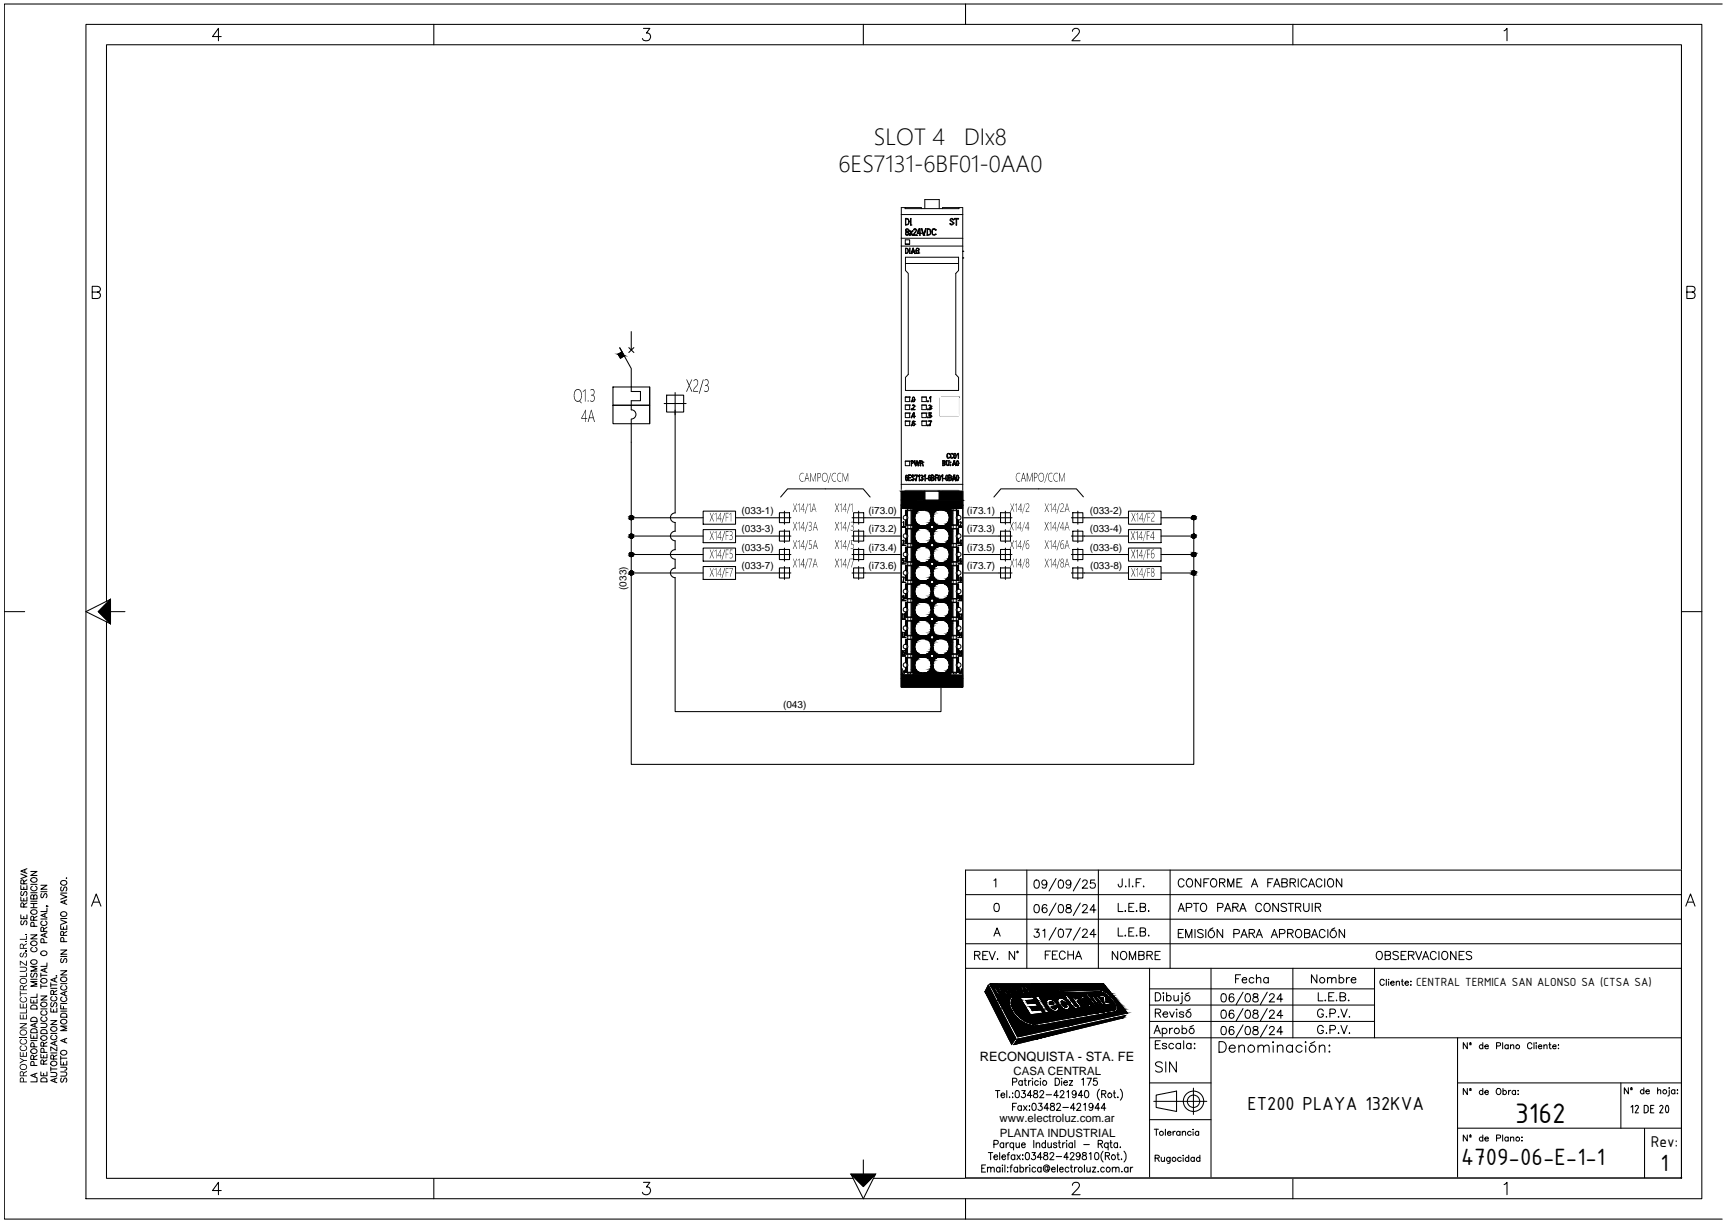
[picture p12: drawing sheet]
<svg xmlns="http://www.w3.org/2000/svg" width="420mm" height="297mm" viewBox="0 0 420 297" stroke-linecap="round" stroke-linejoin="round" font-family="sans-serif">
<defs><g id="words">
<text font-size="7.4" x="368.4" y="272.9">3162</text>
<g font-size="6.2">
<text x="355.3" y="283.2">4709-06-E-1-1</text>
<text x="403.7" y="284.6">1</text>
</g>
<g font-size="5.7">
<text x="212.5" y="35.2">SLOT 4</text>
<text x="234.4" y="35.2">DIx8</text>
<text x="203.9" y="41.9">6ES7131-6BF01-0AA0</text>
</g>
<text font-size="4.9" x="303.3" y="269.9">ET200 PLAYA 132KVA</text>
<text font-size="4.1" x="401.4" y="278.8">Rev:</text>
<g font-size="3.1">
<text x="344.3" y="239.7">CENTRAL TERMICA SAN ALONSO SA (CTSA SA)</text>
<text x="238.3" y="258">RECONQUISTA - STA. FE</text>
</g>
<g font-size="2.8">
<text x="246.5" y="261.2">CASA CENTRAL</text>
<text x="243.1" y="272.7">www.electroluz.com.ar</text>
<text x="243.1" y="276.5">PLANTA INDUSTRIAL</text>
</g>
<g font-size="2.4">
<text x="180.3" y="124.9">(033-1)</text>
<text x="211.2" y="125">(i73.0)</text>
<text x="235.1" y="124.9">(i73.1)</text>
<text x="265" y="124.9">(033-2)</text>
<text x="180.3" y="129.4">(033-3)</text>
<text x="211.2" y="129.4">(i73.2)</text>
<text x="235.1" y="129.4">(i73.3)</text>
<text x="265" y="129.4">(033-4)</text>
<text x="180.3" y="133.9">(033-5)</text>
<text x="211.2" y="133.9">(i73.4)</text>
<text x="235.1" y="133.9">(i73.5)</text>
<text x="265" y="133.9">(033-6)</text>
<text x="152.3" y="143.4" transform="rotate(-90 152.3 143.4)">(033)</text>
<text x="180.3" y="138.3">(033-7)</text>
<text x="211.2" y="138.3">(i73.6)</text>
<text x="235.1" y="138.3">(i73.7)</text>
<text x="265" y="138.3">(033-8)</text>
<text x="190.4" y="172">(043)</text>
</g>
</g></defs>
<path d="M219.1 119.4h15M224 119.2h4.4M234.8 211.5v74.8" fill="none" stroke="#fff" stroke-width=".24"/>
<g fill="#fff" stroke="#fff" stroke-width=".24">
<path d="M224.9 119.2l3.5 2.2h-3.5z"/>
<path d="M219.1 119.4l4.9-.2v.2z"/>
<path d="M224.9 119.2h3.5v2.2z"/>
<path d="M229.2 119.2l4.9 .2h-4.9z"/>
<path d="M224.9 50.7l9.2 68.7-4.9-.2z"/>
<path d="M219.1 119.4v47.6h15zM219.1 119.4h15v47.6z"/>
<path d="M224 50.7h.9l3.5 68.5zM224.9 50.7l3.5 68.5h.8z"/>
<path d="M224 50.7l4.4 68.5h-4.4zM224 50.7l-4.9 68.7 4.9-.2z"/>
<path d="M228.4 50.7l5.7 68.7-4.9-68.7zM224.9 50.7h3.5l5.7 68.7z"/>
<path d="M219.1 50.5v68.9l4.9-68.7zM219.1 50.5h4.9v.2z"/>
<path d="M229.2 50.5h4.9l-4.9 .2zM229.2 50.7l4.9 68.7v-68.9z"/>
<path d="M224.9 48.5v2.2h3.5zM224.9 48.5h3.5v2.2z"/>
<path d="M228.5 96.5l4.6 4.5v-4.5zM228.5 96.5l4.6 4.5h-4.6z"/>
<path d="M219.1 119.4v47.6h15zM219.1 119.4h15v47.6z"/>
<path d="M234.8 211.5h174.1v74.8zM234.8 211.5v74.8h174.1z"/>
</g>
<g fill="none" stroke="#000" stroke-width=".24">
<path d="M219.1 52.2h15M219.1 57.9h15M219.1 59.8h15M220.1 50.5v.2h13.1v-.2M220.1 59.4h1.1h-1.1v-1.1h1.1v1.1M220.2 56h.1M220.2 54.7h.1M220.2 56l.2 .3M220.2 53.1a.79 .79 0 0 1 .9 .8 .79 .79 0 0 1-.9 .8zM220.2 56.7v.1M220.2 53.2l.6 .1M220.2 53.2a.68 .68 0 0 1 .8 .7 .68 .68 0 0 1-.8 .7z"/>
<path d="M220.3 55.7h.5l.2 .2-.3 .4 .3 .6-.5 .3-.3-.3 .2-.6-.2-.1zM220.3 55.9v.1M220.3 56.6l.5-.1v.3M220.3 55.8h.5v.4h-.4zM220.3 56.5h.5v.5h-.4zM220.9 53.6l.1 .3M221 56h.1M221 56.8h.1M221 56.8l-.3 .4-.5-.2M221.1 53.8h.1M221.1 56.1h.1M221.1 57.1l.4-.4 .3 .5"/>
<path d="M221.1 56.1l.3 .5M221.2 57.2h.1M221.4 54.7h.1M221.4 54.7v-1.6h.1v1.6M221.4 56.6l-.3 .5 .4-.4 .3 .5M221.4 56.6l-.3-.5 .2-.1 .2 .5 .3-.5-.2 .6 .3 .6M221.5 54.7h.1M221.5 56.7h.1M221.8 57.2h.1M221.9 56.1h.1M221.9 57.2h.1M221.9 56.1l-.3 .5"/>
<path d="M222.1 57.2h.8M222.1 55.8h.1M222.1 55.8l.2-.2 .5 .2v.3l-.6 .9M222.1 55.8h.1h-.1M222.2 57l.7 .1v.1M222.2 55.8h.1M222.2 55.8l.2-.1 .3 .3-.6 1.2M222.3 56.8l-.1 .2M222.7 55.8h-.5M222.8 56h.1M222.9 57.2h.1M223 56.8h.6"/>
<path d="M223 56.8l.5-1.2h.2v1l.3 .2M223.5 55.7h.1M223.5 55.7l-.4 .9 .4-.9M223.6 57.2h.1M223.6 55.7v.9h-.5M223.6 56.8v.4M223.7 56.8h.3M223.7 56.8v.4M224 50.7v-.2h-4.9v68.9h4.9v-.2M224.1 55.6l.4 1.6M224.5 57.2h.2zM224.7 57.2h.1"/>
<path d="M224.9 50.7v-2.2h3.5v2.2M225.1 55.6l-.5 1.4-.5-1.4 .4 1.6M225.1 55.6l-.4 1.6zM225.4 57.2h.1M225.4 55.6a.79 .79 0 0 1 .9 .8 .79 .79 0 0 1-.9 .8zM225.5 55.7l.5 .1M225.5 55.7a.68 .68 0 0 1 .7 .7 .68 .68 0 0 1-.7 .7zM226.2 56v.4M226.3 56.3h.1M226.8 55.8l.3-.1 .3 .2-.3-.2a.87 .87 0 0 0-.3 1.3l.7-.1M227.4 55.9h.1M227.5 55.9h.1"/>
<path d="M227.5 56.9h.1M227.5 55.9l-.3-.3h-.4l-.2 .4 .1 1 .5 .2 .3-.2M229.2 50.7v-.2h4.9v68.9h-4.9v-.2M231 53.5h.1M231 54.4h.1M231 54.4l.1 .1M231.6 53.3l.1 .1M231.7 53.4h.1M231.7 53.4l-.3-.2-.3 .2 .1 .2 .5 .3a.43 .43 0 0 1-.1 .7 .43 .43 0 0 1-.6-.2M231.8 53.4h.1M231.8 53.4a.39 .39 0 0 0-.6-.2 .39 .39 0 0 0 .1 .6l.4 .3v.3l-.3 .2-.4-.2M231.8 53.4h-.1"/>
<path d="M231.8 54.2h.1M232.1 53.2h.4M232.1 53.2v-.1h1v.1M232.5 54.7h.1M232.5 53.2v1.5M232.6 53.2h.5M232.6 53.2v1.5M220.2 62.5h12.9v3.2l-.7 .8v24.5l.7 .7v3.2h-12.9v-3.2l.6-.7v-24.5l-.6-.8zM220.2 61.6h.1M220.2 60.3a.64 .64 0 0 1 .7 .7 .64 .64 0 0 1-.7 .6zM220.2 64.1h12.9M220.2 61.6h.2"/>
<path d="M220.2 60.4l.5 .1 .1 .5-.1 .4-.2 .1h-.3zM220.2 60.4h.3M220.8 60.9v.1M220.9 61h.1M221.2 61.6h.1M221.2 61.6v-1.3l.1 1.3M221.5 61.6h.1M221.6 61.6h.1M221.7 61.3h.1M221.7 61.3l-.2 .3M221.7 61.3l-.1 .3 .5-1.3 .3 1.3M221.7 61.3h.6"/>
<path d="M221.8 61.2h.5M222 60.4l.3 .8-.3-.7-.2 .7zM222 60.4v.1M222.3 61.3h.1M222.3 61.3l.1 .3-.1-.3M222.4 61.6h.1M222.5 61.6h.1M222.5 61.6h-.1M222.7 61h.1M223.1 61h.2M223.1 61l.3-.1v.6M223.3 60.6h.1"/>
<path d="M223.3 60.6l-.1-.2a.62 .62 0 0 0-.4 .5 .62 .62 0 0 0 .3 .6h.2v-.5M223.4 61.5h.1M223.4 60.5l-.2-.2a.68 .68 0 0 0-.6 .5 .68 .68 0 0 0 .2 .7l.3 .1 .3-.1-.5 .1M223.4 60.5l-.1 .1M234.1 61.1h.1M234.1 62.7h.1M220.1 98.5h1.1v1.1h-1.1zM220.1 96.5h.1M220.1 96.5h1.1v1.1h-1.1zM220.1 98.5h1.1M220.1 96.5h1.1M221.2 96.5h.1"/>
<path d="M221.2 98.5h.1M221.6 99.4h.1M221.6 97.5h.1M221.6 97.5v.2v-.2M221.6 99.4v.2v-.2M221.8 99.5h.1M221.8 97.2h.1M221.8 99.5v.1l.6-.1M221.9 98.6h.1M221.9 98.6h.3l.1 .1-.5 .8M221.9 98.6l.3-.2 .2 .2-.5 .9M221.9 98.6l.3-.2 .2 .3"/>
<path d="M221.9 99.5h.5M221.9 97.1v.4l.3 .1M221.9 96.6l.2-.1 .3 .1v1l-.2 .1-.3-.2zM221.9 99.5h.1M222 96.6l.3 .1-.1 .9-.3-.1zM222.2 99l-.4 .5M222.3 97.1v.3M222.3 97.5l-.1 .1M222.4 98.7h.1M222.4 97.2h.1M222.4 97.1v.1M224.1 98.5h1.1v1.1h-1.1z"/>
<path d="M224.1 98.5h1.1M224.1 96.5h1.1M224.1 96.5v1.1h1.1v-1.1M225.7 99.4h.1M225.6 97.5h.1M225.6 97.5v.2l.1-.2M225.6 99.4v.2l.1-.2M225.9 99.5h.1M225.9 98.6h.1M225.9 98.6l.4-.1 .1 .3-.1 .2 .1 .5h-.5M225.9 98.6h.4l-.2 .4M226 99.4h.1"/>
<path d="M226 99.4l-.1 .1M226 96.7h.1M226.1 99h.1M226.1 99l.2 .4h-.3M226.2 96.5h.1M226.2 96.5l-.2 .2M226.2 98.9l-.1 .1M226.3 99l.1 .1M226.3 96.5v1.2l-.1-1.1-.2 .1M226.3 99.4l-.1 .1-.2-.1M226.4 99.3h.1M226.4 98.8h.1"/>
<path d="M228.5 96.5h4.6M228.5 96.5v4.5h4.6v-4.5M233.1 96.5h.1M219.1 117.7h15M220.1 119.4v-.2h13.1v.2M220.1 112.1h1.1v1.1h-1.1zM220.1 102.4h.1M220.1 102.4h1.1v1.1h-1.1zM220.1 100.4h1.1v1.1h-1.1zM220.1 102.4h1.1M220.1 100.4h1.1M220.1 112.1h1.1"/>
<path d="M220.2 116.2h.1M220.2 115.9v.3M220.2 116.5l.3 .3M220.3 116.2l.2-.1 .2 .1-.1 .5-.4-.1zM220.7 115.7h.1M220.7 115.7l-.4-.1-.1 .6 .4-.2 .2 .4M220.7 115.7l-.4-.2-.1 .4v.9h.4l.1-.6-.1-.2-.4 .2M220.8 116.4h.1M220.9 115.5h.1M220.9 115.5h.6zM220.9 115.5v1.3h.6M221 116.8h.5"/>
<path d="M221 116.1h.4M221.2 112.1h.1M221.2 102.4h.1M221.2 100.4h.1M221.4 116.1l-.4 .1v.6M221.5 115.5l-.5 .1v.5M221.6 112.1h.1M221.6 101.4h.1M221.6 103.3h.1M221.6 112.1v1.1v-.6h.4l.2-.3-.3-.2h-.3h.3l.3 .3M221.6 101.4v.2v-.2M221.6 103.3v.2v-.2"/>
<path d="M221.6 116.6h.1M221.6 112.6v-.5h.3l.2 .3-.5 .2h.2M221.7 115.8h.1M221.7 115.8l.2-.4 .3 .3-.1-.2h-.3l-.1 .5 .5 .4-.1 .3h-.3M221.7 116.6h.1M221.8 101.1h.1M221.8 101.1l.3-.7-.3 .7M221.8 101.1v.2h.4v.3l.3-.4M221.8 102.9h.1M221.9 101.1v.1M221.9 103.1l.2 .3h.1M221.9 102.8v.1"/>
<path d="M222 102.9l.2-.1 .2 .4-.3 .2-.2-.4zM222.1 100.4h.2zM222.2 112.4h.1M222.2 100.5v.7l-.3-.1zM222.2 115.7h.1M222.2 115.7l-.3-.1-.1 .2 .4 .5v.5h-.3l-.3-.2M222.3 112.1h.1M222.3 116.5h.1M222.3 112.1l.3 1.1 .4-1 .3 1 .3-1.1M222.3 101.2h.2M222.3 100.4v.8M222.4 112.1h.1"/>
<path d="M222.4 102.4h.1M222.4 102.4l-.5 .1v.4M222.4 102.4l-.4-.1a.73 .73 0 0 0 .1 1.2l.3-.2v-.4l-.4-.2-.1 .2M222.4 115.5h.6M222.4 103.1h.1M222.4 115.5l.6 .1M222.6 116.8h.1M222.6 113.1h.1M222.6 116.8l.4-1.2-.4 1.2M222.9 112.1h.1M222.9 112.1l-.3 1M223 112.1l.3 1 .2-1-.2 1"/>
<path d="M223 112.1l.3 1M223 115.5l-.4 1.3M223.3 113.1h.1M223.5 115.5h.1M223.5 112.1h.1M223.6 115.5v1.4l-.1-1.3-.2 .2 .2-.3-.2 .2M223.6 112.1h.1M223.8 112.1h.1M223.8 112.1h.6M223.8 112.1v1.1l.1-.6 .4 .2 .2 .4M223.8 112.1h.6v.3l-.1 .2 .2 .6M223.9 116.7h.1"/>
<path d="M223.9 115.6h.1M223.9 112.1l.4 .1v.3l-.4 .1zM223.9 115.6l.4-.1 .1 .9-.1 .4-.4-.1M223.9 115.6l.4 .1v.3l-.2 .1M224.1 116.1h.1M224.1 116.1l.2 .5-.2 .2-.2-.1M224.1 102.4h.1M224.1 102.4h1.1v1.1h-1.1zM224.1 100.4h1.1v1.1h-1.1zM224.1 102.4h1.1M224.1 100.4h1.1M224.3 116l-.2 .1"/>
<path d="M224.3 115.8v.1M224.4 112.4l-.2 .2h-.3M224.4 116.5h.1M224.4 115.9h.1M224.4 116.3v.2M224.4 115.7v.2M224.4 112.4h.1M224.5 113.2h.1M224.9 119.2v2.4h3.5v-2.2M224.9 115.5h.1M224.9 115.5l-.2 .2v.1l.2-.2v1.3l.1-1.4M224.9 115.5l-.2 .2"/>
<path d="M225.2 102.4h.1M225.2 100.4h.1M225.3 116.3h.3zM225.3 116.3h.3M225.6 101.4h.1M225.6 103.3h.1M225.6 101.4v.2l.1-.2M225.6 103.3v.2l.1-.2M225.7 103.3h.1M225.7 116.2h.1M225.7 115.9v.3M225.8 102.3h.6"/>
<path d="M225.8 116.5l.3 .3M225.8 102.3l.5 .1M225.9 100.4h.1M225.9 100.4h.5M225.9 101.4h.1M225.9 100.4v.6l.2-.1 .2 .1v.3l-.3 .1M225.9 116.2l.2-.1 .2 .1-.1 .5-.4-.1zM226 101.4h.1M226 100.9l.2-.1 .2 .4M226 100.9l.1-.1a.35 .35 0 0 1 .3 .5 .35 .35 0 0 1-.5 .1M226 103.5h.1M226 103.5l.3-1.1-.3 1.1"/>
<path d="M226.3 115.7h.1M226.3 115.7h-.5v.5l.4-.2 .1 .4M226.3 115.7l-.4-.2-.2 .4 .1 .9h.4l.1-.6-.1-.2-.4 .2M226.3 102.4h.1M226.3 116.4h.1M226.3 101.2l-.1 .3-.2-.1M226.4 101.2h.1M226.4 102.3l-.4 1.2M226.4 100.4l-.4 .1v.4M226.5 115.5h.1M226.5 115.5v1.4l.6-.2-.1-.6M226.6 115.6l.4 .1v.3l-.4 .1z"/>
<path d="M226.6 116.2l.5 .1-.2 .5h-.3zM227 115.6l-.5-.1 .6 .1-.1 .5M227 116.1l.1 .1M227.1 116.4l-.2 .3-.3 .1M227.1 115.9l-.2 .2h-.3M227.1 116.4h.1M227.1 115.9h.1M227.4 115.5h.6zM227.4 115.5h.1M227.4 115.5v1.3l.1-.6 .5-.1M227.5 116.1h.5M228 115.5l-.5 .1v.5"/>
<path d="M228.1 116.2h.1M228.2 115.5h.2a1.02 1.02 0 0 1 .1 1.3h-.3l-.1-.3zM228.4 119.2v2.2h-3.5M228.5 116.5v.2h-.3v-1.1l.3 .1v1M228.6 116.2h.1M228.6 115.9v.3M228.9 115.7h.1M229.1 115.5h.1M229.1 115.5l-.2 .2M229.2 112h.1M229.2 112h.4l.2 .3M229.2 112a.59 .59 0 0 1 .6 .6 .59 .59 0 0 1-.6 .6z"/>
<path d="M229.2 115.5v1.4l-.1-1.3-.2 .1M229.3 112.1l.4 .1-.1 .3h-.3zM229.3 112.6h.4v.4l-.4 .1zM229.5 116.3h.3zM229.5 116.3h.3M229.6 112h.1M229.7 112.3l-.1 .2h-.3M229.8 112.8l-.2 .3h-.3M229.8 116.3h.1M229.8 112.3h.1M229.9 112.8h.1M229.9 116.2h.1"/>
<path d="M230.1 112h.1M230.1 115.5h.2a1.02 1.02 0 0 1 .1 1.3h-.2a1.02 1.02 0 0 1-.1-1.3zM230.1 115.6l.3 .1v.3l-.2 .8-.2-.5zM230.1 112l.1 .9 .3 .3 .2-.1v-1.1M230.2 112h.1M230.2 112l.2 1.1 .3-.2v-.9M230.2 110.9h.1M230.3 110.7h.1M230.4 116.5v.2M230.5 116.2h.1M230.5 113.1h.1M230.5 115.9v.3"/>
<path d="M230.7 115.5h.1M230.7 112h.1M230.7 115.5v1.4l.6-.2v-.6M230.7 112.8l-.2 .3-.3-.2M230.8 115.6l.4 .1-.1 .4h-.3zM230.8 116.2l.5 .1-.2 .5h-.3zM230.8 111.2h.1M230.9 110.4l-.2-.2a.65 .65 0 0 0-.5 .6 .65 .65 0 0 0 .5 .6l.2-.2M230.9 110.4h.1M230.9 111.2h.1M230.9 110.4l-.2-.1a.58 .58 0 0 0-.4 .5 .58 .58 0 0 0 .4 .5l.1-.1M231 113h.1"/>
<path d="M231 112.4h.1M231 112.4v.1l.1-.1M231 113v.2l.1-.2M231.1 110.9h.1M231.1 113h.1M231.1 112.4h.1M231.2 110.7h.1M231.2 115.6l-.5-.1 .6 .1v.5M231.3 115.9l-.2 .2h-.3M231.3 116.1v.1M231.3 116.4l-.2 .3-.3 .1M231.3 115.9h.1"/>
<path d="M231.4 116.4h.1M231.5 116.8h.1M231.5 116.8l.4-1.3-.4 1.3 .3-.3h.4l.2 .3-.3-1.3 .3 1.3M231.6 113.2h.1M231.6 113.2l.2-.3h.5l.1 .3-.3-1.2 .3 1.2M231.6 113.2l.4-1.2-.4 1.2M231.7 111.2h.1M231.7 110.4h.1M231.8 110.4h.1M231.8 111.2h.1M231.8 110.4l-.3-.1a.6 .6 0 0 0 0 1l.2-.1M231.8 110.4l-.3-.2a.65 .65 0 0 0-.4 .6 .65 .65 0 0 0 .4 .6l.3-.2"/>
<path d="M231.8 116.4h.4M231.9 110.8h.1M231.9 115.5h.2zM232 112h.1M232 110.3l.4-.1 .1 .4-.1 .7-.2 .1h-.2l-.1-.4zM232 115.6l.2 .8h-.4zM232 110.8v.2M232 112.1l.2 .7h-.4zM232 110.4h.4l-.2 .9-.2-.1zM232.1 115.5h.1M232.1 111.3h.1M232.4 116.8h.1"/>
<path d="M232.4 111.2l-.2 .1M232.4 113.2h.1M232.5 110.8h.1M232.5 116.2h.1M232.5 112.6h.1M232.6 112.6v.3M232.6 112.1l.4 .1 .1 .6-.3 .4a.79 .79 0 0 1-.2-1.1zM232.6 113l.2 .1M232.7 115.5h.2a1.02 1.02 0 0 1 0 1.3h-.2l-.2-.3zM232.7 112.1h.2l.1 .5-.2 .5-.2-.1zM232.7 112l.3 .1 .1 .5M232.8 110.4h.1"/>
<path d="M233 110.2h.1M233 116.5l-.1 .2h-.3v-1.1l.3 .1v1M233 110.2l-.2 .2M233 112.6l-.2 .5M233.1 116.2h.1M233.1 112.6h.1M233.1 110.2v1.2l-.1-1.1-.2 .2v-.1M233.1 115.9v.3M219.3 128l1 .1zM219.3 132.5l1 .1zM219.3 137h1zM219.3 137l1 .1z"/>
<path d="M219.3 128.1h1zM219.5 135.7v.6l.3-.1v.3l-.1 .2h-.2M219.5 135.7h.4l-.3 .1v.4h.3v.3l-.2 .3-.2-.1M219.5 135.8v.6l.2-.1 .1 .2-.1 .2h-.2M219.5 131.4l.3-.1 .1 .3-.2 .2M219.5 135.8h.3h-.3v.4h.3l.1 .4-.2 .3-.2-.2M219.5 131.4h.1M219.5 131.4l.3 .1-.2 .2 .2 .5h-.3M219.5 136.7h.1M219.6 127l.2-.3v1.1l-.1-.9-.1 .1M219.6 127l.2-.2v1.1l-.1-1-.1 .1M219.6 127h.1"/>
<path d="M219.7 131.8l.1 .3-.3 .1M219.7 131.8l.1-.4h-.3l.2-.2 .2 .2-.2 .4 .2 .4-.2 .1-.2-.1M219.7 131.8l.1 .4-.1 .2-.2-.2M220.2 139.8v1.3h.5v.8h-.5v1.3M220.2 135.4v1.3h.5v.7h-.5v1.3M220.2 130.9v1.3h.5v.8h-.5v1.2M220.2 126.4v1.3h.5v.8h-.5v1.3M220.2 125.3v-1.3h.5v-.4h.8v.4h.5v3.7h-.5v.8h.5v3.7h-.5v.8h.5v3.7h-.5v.7h.5v3.7h-.5v.8h.5v3.7h-.5v.8h.5v3.7h-.5v.8h.5v3.7h-.5v.8h.5v3.6h-.5v.8h.5v3.7h-.5v.3h-.8v-.3h-.5v-1.3M220.2 138.7a.57 .57 0 0 0-.6 .6 .57 .57 0 0 0 .6 .5M220.2 134.2a.57 .57 0 0 0-.6 .6 .57 .57 0 0 0 .6 .5M220.2 129.7a.57 .57 0 0 0-.6 .6 .57 .57 0 0 0 .6 .6M220.2 125.3a.57 .57 0 0 0-.6 .5 .57 .57 0 0 0 .6 .6"/>
<path d="M220.2 125.3h.3M220.2 138.7l.5 .3M220.2 134.2l.3 .1M220.2 130.9v1.2h.5M220.2 126.4v1.2h.5M220.5 135.3l-.3 .1v1.1h.5M220.5 139.8l-.3 .1v1.1h.5M220.5 137.5v3.5v-1.2M220.5 128.6v3.5M220.5 138.7h.1M220.5 129.7v.1M220.5 134.2v.1"/>
<path d="M220.5 125.3v-1.2v3.5v-1.3l.2-.1M220.5 134.3v-1.2v3.4v-1.2M220.5 130.8v1.3v-1.2h-.3M220.5 125.3l.3 .6-.1 .3M220.5 134.3l.3 .5-.1 .3M220.5 134.3l.2 .2M220.5 129.8l.2 .2M220.5 125.3l.2 .2M220.5 139.8h.1M220.5 135.3h.1M220.5 130.8h.1M220.5 126.3l-.3 .1"/>
<path d="M220.7 137.5h.8M220.7 139v.6M220.7 133.1h.8M220.7 134.5v.6M220.7 136.5h.8M220.7 128.6h.8M220.7 130v.6M220.7 132.1h.8M220.7 124.1h.8M220.7 125.5v.7M220.7 127.6h.8M220.7 128.6h-.5v1.2h.3"/>
<path d="M220.7 137.5h-.5v1.2M220.7 133.1h-.5v1.1M220.7 124.1h-.5v1.2M220.7 124.1v1.4M220.7 126.2v1.4M220.7 128.6v1.4M220.7 130.6v1.5M220.7 133.1v1.4M220.7 135.1v1.4M220.7 137.5v1.5M220.7 139.6v1.4M220.7 135.1l-.2 .2"/>
<path d="M220.7 139.6l-.2 .2M220.7 130.6l-.2 .2M220.7 127.7h.8M220.7 128.5h.8M220.7 132.2h.8M220.7 133h.8M220.7 124h.8M220.7 136.7h.8M220.7 137.4h.8M221 122.8h.1M221.5 137.5h.4v3.5h-.4M221.5 133.1h.4v3.4h-.4"/>
<path d="M221.5 128.6h.4v3.5h-.4M221.5 124.1h.4v3.5h-.4M221.5 124.1v3.5M221.5 128.6v3.5M221.5 133.1v3.4M221.5 137.5v3.5M221.7 137.5h.1M221.7 128.6v3.5M221.7 132.1h.1M221.7 124.1v3.5M221.7 127.6h.1M221.7 136.5h.1"/>
<path d="M221.7 133.1v3.4M221.7 137.5v3.5M221.7 133.1h.1M221.7 128.6h.1M223 128.9a2.05 2.05 0 0 1 2.8 0 2.05 2.05 0 0 1 .1 2.8 2.05 2.05 0 0 1-2.9 .1 2.2 2.2 0 0 1 0-2.9zM223 124.4a2.01 2.01 0 0 1 2.3-.4 2.01 2.01 0 0 1 1.1 2.2 1.98 1.98 0 0 1-1.6 1.7 1.98 1.98 0 0 1-2.1-.9 2.17 2.17 0 0 1 .3-2.6zM223 133.4a2.04 2.04 0 0 1 2.8-.1 2.04 2.04 0 0 1 .1 2.9 2.04 2.04 0 0 1-2.9 .1 2.15 2.15 0 0 1 0-2.9zM227.3 128.9a2.08 2.08 0 0 1 2.4-.4 2.08 2.08 0 0 1 1.1 2.2 1.94 1.94 0 0 1-2.8 1.5 2.11 2.11 0 0 1-.7-3.3zM227.3 124.4a2.1 2.1 0 0 1 2.9-.1 2.1 2.1 0 0 1 .1 3 2.03 2.03 0 0 1-2.4 .4 2.03 2.03 0 0 1-1-2.2zM231.5 137.5v3.5M231.5 137.5h.1M231.5 136.5h.1"/>
<path d="M231.5 128.6h.1M231.5 128.6v3.5zM231.5 124.1h.1M231.5 124.1v3.5M231.5 133.1h.1M231.5 133.1v3.4M231.5 127.6h.1M231.7 137.5h.9M231.7 133.1h.9M231.7 136.5h.9M231.7 128.6h.9M231.7 132.1h.9"/>
<path d="M231.7 124.1h.9M231.7 127.6h.9M231.7 137.5h-.4v3.5h.4M231.7 133.1h-.4v3.4h.4M231.7 128.6h-.4v3.5h.4M231.7 124.1h-.4v3.5h.4M231.7 124.1v3.5M231.7 128.6v3.5M231.7 133.1v3.4M231.7 137.5v3.5M231.8 127.7h.7M231.8 128.5h.7"/>
<path d="M231.8 132.2h.7M231.8 133h.7M231.8 124h.7M231.8 136.7h.7M231.8 137.4h.7M232.6 128.6h.4M232.6 133.1h.4M232.6 124.1h.4v1.2h-.2v-1.2v1.2M232.6 139v.6M232.6 134.5v.6M232.6 130v.6l.2 .2M232.6 139.6l.4 .3"/>
<path d="M232.6 137.5h.4M232.6 134.5l-.1 .3 .3 .5M232.6 124.1v1.4M232.6 126.2v1.4M232.6 128.6v1.4M232.6 130.6v1.5M232.6 133.1v1.4M232.6 135.1v1.4M232.6 137.5v1.5M232.6 139.6v1.4M232.6 135.1l.2 .2M232.7 129.8l.1 2.3"/>
<path d="M232.8 135.3h.1M232.8 130.8h.1M232.8 139.8h.1M232.8 137.5v1.3M232.8 136.5h.1M232.8 134.3v-1.2v1.2M232.8 132.1h.1M232.8 128.6h.1M232.8 129.8v-1.2v1.2M232.8 127.6h.1M232.8 133.1h.1M232.8 125.3l-.3 .6 .3 .4-.3-.4 .1-.4"/>
<path d="M232.8 130.9h.2v1.2h-.4M232.8 135.3l.2 .1v1.1h-.4M232.8 133.1v1.2M232.8 137.5h.1M232.8 138.8v-1.3v1.3M232.8 130.8v1.3M232.8 125.3v-1.2v3.5M232.8 133.1v3.4M232.8 137.5v3.5M232.8 134.3l-.2 .2M232.8 125.3l-.2 .2M232.8 129.8l-.2 .2"/>
<path d="M232.8 134.2v.1M232.8 129.7v.1M232.8 126.4h.2v1.2h-.4M232.8 125.3h.1M232.8 138.7h.1M232.9 137h1.1zM232.9 132.5l1.1 .1zM232.9 128l1.1 .1zM232.9 128.1h1zM232.9 132.5l1 .1zM232.9 137l1 .1zM232.9 137h.1"/>
<path d="M233 137.5v1.2l-.4 .3M233 128.6v1.2h-.2M233 133.1v1.1l-.2 .1M233 139.9v1.1h-.4M233.1 129.7a.59 .59 0 0 1 .6 .6 .59 .59 0 0 1-.6 .6v1.3h-.6v.8h.6v1.2a.55 .55 0 0 1 .6 .6 .55 .55 0 0 1-.6 .5M233.1 129.8v-1.3h-.6v-.8h.6v-1.3a.57 .57 0 0 0 .6-.6 .57 .57 0 0 0-.6-.5v-1.3h-.6v-.4h-.7v.4h-.6v3.7h.6v.8h-.6v3.7h.6v.8h-.6v3.7h.6v.7h-.6v3.7h.6v.8h-.6v3.7h.6v.8h-.6v3.7h.6v.8h-.6v3.7h.6v.8h-.6v3.6h.6v.8h-.6v3.7h.6v.3h.7v-.3h.6v-1.3a.57 .57 0 0 0 .6-.6 .57 .57 0 0 0-.6-.5v-1.3h-.6v-.8h.6v-1.2M233.1 135.4v1.3h-.6v.7h.6v1.3a.57 .57 0 0 1 .6 .6 .57 .57 0 0 1-.6 .5v1.3h-.6v.8h.6v1.3a.57 .57 0 0 1 .6 .5 .57 .57 0 0 1-.6 .6v1.3h-.6v.8h.6v1.3M233.4 127.8l.3-.5v-.3h-.3l.1-.2 .3 .3-.4 .7M233.4 127.8h.4M233.4 127.8l.4 .1h-.4l.3-1h-.3l.3-.1 .1 .3-.3 .7M233.4 127.8h.1M233.5 132h.1"/>
<path d="M233.5 136.3l.2 .1-.2 .4zM233.5 135.7l.3 .1-.3 .1-.1 .4 .3-.1 .1 .3-.3 .4-.1-.8 .1-.3 .2 .1h-.2v.3h.3v.3l-.1 .3-.3-.1zM233.5 136.3l.1-.1 .2 .1-.2 .4zM233.6 131.4h.1M233.6 131.3l-.1 .7M233.7 131.3v.7M233.7 131.3h-.2l-.2 .7 .3 .1 .1 .3v-1.2l-.3 .8h.3v.3l.1-.3h-.4l.2-.6v.6M233.8 127.8h.1M234.1 122.8v42.1h-2.3v1h1.3v1.1M234.1 122.8h-15v44.2h1.1h-1.1v-2.1M234.1 122.8v42.1M219.3 141.5h1z"/>
<path d="M219.3 145.9l1 .1zM219.3 141.5l1 .1zM219.3 159.4l1 .1zM219.3 146l1 .1zM219.3 150.5h1zM219.3 153.8l.1 .1M219.4 159.4h.9zM219.4 150.4l.9 .1zM219.4 154.9h.9M219.4 149.4h.1M219.4 153.6l.1 1.1-.1-.9h-.1zM219.4 158.3l.1 1v-1.1l-.2 .1"/>
<path d="M219.4 153.8l.1 1v-1.1l-.2 .1M219.4 158.1l.1 1.1-.1-1v.2l-.1-.1zM219.5 145.6l.3 .2 .1-.3-.2-.8-.2 .3 .1 .3 .2-.1v.4h-.2M219.5 149.3l.1 1v-1.1l-.2 .2M219.5 145.7l.2 .1 .2-.3-.2-.8-.3 .3 .1 .4 .3-.1v.3l-.2 .1M219.5 145.6h.1M219.5 149.3l.1 .9v-1.1l-.2 .3M219.5 144.9h.3l-.1 .4zM219.5 149.3l-.1 .1M219.7 144.7l.1 .3-.1 .3-.2-.3zM219.7 158.1h.3l-.2 .1v.4h.2l-.1 .6h-.1l-.1-.1h.2l.1-.3-.1-.2-.2 .1zM219.7 158.2h.3h-.3v.4h.3l-.1 .6-.2-.1h.2v-.2l-.1-.3-.1 .2z"/>
<path d="M219.8 140.3h-.3h.4l-.3 1.1 .2-1.1-.3-.1h.4l-.3 1.1 .1-.5M219.8 154.1l.1-.2-.2-.1 .2-.1 .1 .7-.1 .4-.2-.2 .2-.1-.1-.4 .2-.3h-.3l.2-.2 .1 .2-.1 .4 .1 .4-.1 .1-.2-.1h.2l.1-.1-.2-.3M219.9 149.3l.1 .9v-1.1l-.2 .3M219.9 149.3v1v-1.1l-.1 .2M219.9 149.3l-.1 .1M220.2 157.8v1.2h.5v.8h-.5v1.3M220.2 153.3v1.3h.5v.8h-.5v1.2M220.2 148.8v1.3h.5v.8h-.5v1.2M220.2 144.3v1.3h.5v.8h-.5v1.3M220.2 156.6a.57 .57 0 0 0-.6 .6 .57 .57 0 0 0 .6 .5M220.2 152.1a.57 .57 0 0 0-.6 .6 .57 .57 0 0 0 .6 .5M220.2 147.6a.57 .57 0 0 0-.6 .6 .57 .57 0 0 0 .6 .6"/>
<path d="M220.2 143.2a.57 .57 0 0 0-.6 .5 .57 .57 0 0 0 .6 .6M220.2 143.2l.3 .1M220.2 152.1l.3 .1M220.2 156.6l.3 .1M220.5 157.7l-.3 .1v1.1h.5M220.5 153.2l-.3 .1v1.1h.5M220.5 144.3l-.3 .1v1.1h.5M220.5 148.8h-.3v1.2h.5M220.5 147.7h.1M220.5 143.2h.1M220.5 156.6h.1M220.5 152.1v.1"/>
<path d="M220.5 156.7v-1.3v3.5v-1.2M220.5 157.7v1.2zM220.5 152.2v-1.2v3.4v-1.2M220.5 143.3v-1.3v3.5v-1.2M220.5 152.2l.3 .5-.1 .3M220.5 156.7l.3 .5-.1 .3M220.5 156.7l.2 .2M220.5 143.3l.2 .2M220.5 152.2l.2 .2M220.5 144.3h.1M220.5 148.7h.1M220.5 153.2h.1"/>
<path d="M220.5 157.7h.1M220.7 158.9h.8M220.7 156.9v.6M220.7 155.4h.8M220.7 141h.8M220.7 145.5h.8M220.7 143.5v.6M220.7 142h.8M220.7 150h.8M220.7 146.5h.8M220.7 147.9v.6M220.7 154.4h.8"/>
<path d="M220.7 151h.8M220.7 159.9h.8M220.7 146.5h-.5v1.2h.3M220.7 147.9l-.2-.2v-1.2v3.5v-1.3M220.7 152.4v.6M220.7 155.4h-.5v1.2M220.7 159.9h-.5v1.2M220.7 142h-.5v1.2M220.7 151h-.5v1.1M220.7 142v1.5M220.7 144.1v1.4M220.7 146.5v1.4"/>
<path d="M220.7 148.5v1.5M220.7 151v1.4M220.7 153v1.4M220.7 155.4v1.5M220.7 157.5v1.4M220.7 159.9v1.5M220.7 153l-.2 .2M220.7 144.1l-.2 .2M220.7 157.5l-.2 .2M220.7 148.5l-.2 .2M220.7 150.9h.8M220.7 150.1h.8"/>
<path d="M220.7 141.1h.8M220.7 141.9h.8M220.7 154.6h.8M220.7 146.4h.8M220.7 145.6h.8M220.7 159.8h.8M220.7 159h.8M221.5 150h.4M221.5 146.5h.4v3.5M221.5 155.4h.4v3.5h-.4M221.5 159.9h.4v3.5h-.4M221.5 142h.4v3.5h-.4"/>
<path d="M221.5 151h.4v3.4h-.4M221.5 142v3.5M221.5 146.5v3.5M221.5 151v3.4M221.5 155.4v3.5M221.5 159.9v3.5M221.7 141h.1M221.7 150h.1M221.7 146.5v3.5zM221.7 159.9h.1M221.7 141v-3.5v3.5M221.7 155.4h.1"/>
<path d="M221.7 155.4v3.5zM221.7 154.4h.1M221.7 151v3.4M221.7 142h.1M221.7 145.5h.1M221.7 159.9v3.5M221.7 151h.1M221.7 142v3.5M223 151.3a2.04 2.04 0 0 1 2.8-.1 2.04 2.04 0 0 1 .1 2.9 2.04 2.04 0 0 1-2.9 .1 2.15 2.15 0 0 1 0-2.9zM223 155.7a2.07 2.07 0 0 1 2.7-.1 2.07 2.07 0 0 1 .5 2.7 2.07 2.07 0 0 1-3 .5 2.07 2.07 0 0 1-.2-3.1zM223 146.8a2.05 2.05 0 0 1 2.8 0 2.05 2.05 0 0 1 .1 2.8 2.05 2.05 0 0 1-2.9 .1 2.2 2.2 0 0 1 0-2.9zM227.3 146.8a2.08 2.08 0 0 1 2.4-.4 2.08 2.08 0 0 1 1.1 2.2 1.94 1.94 0 0 1-2.8 1.5 2.11 2.11 0 0 1-.7-3.3z"/>
<path d="M231.5 146.5h.1M231.5 150h.1M231.5 159.9v3.5zM231.5 151h.1M231.5 154.4h.1M231.5 142v3.5M231.5 155.4h.1M231.5 158.9h.1M231.5 146.5v3.5M231.5 141h.1M231.5 155.4v3.5M231.5 142h.1"/>
<path d="M231.5 151v3.4M231.7 146.5h.9M231.7 150h.9M231.7 141h.9M231.7 159.9h.9M231.7 154.4h.9M231.7 151h.9M231.7 142h.9M231.7 145.5h.9M231.7 155.4h.9M231.7 158.9h.9M231.7 146.5h-.4v3.5h.4"/>
<path d="M231.7 155.4h-.4v3.5h.4M231.7 159.9h-.4v3.5h.4M231.7 142h-.4v3.5h.4M231.7 151h-.4v3.4h.4M231.7 142v3.5M231.7 146.5v3.5M231.7 151v3.4M231.7 155.4v3.5M231.7 159.9v3.5M231.8 150.9h.7M231.8 150.1h.7M231.8 141.1h.7"/>
<path d="M231.8 141.9h.7M231.8 155.4h.7M231.8 154.6h.7M231.8 146.4h.7M231.8 145.6h.7M231.8 159.8h.7M231.8 159h.7M232.6 146.5h.4M232.6 147.9l.2-.2v-1.2v3.5M232.6 147.9v.6M232.6 159.9h.4v1.2l-.2 .1M232.6 152.4v.6"/>
<path d="M232.6 143.5v.6M232.6 142h.4v1.2l-.2 .1M232.6 156.9v.6M232.6 155.4h.4M232.6 151h.4M232.6 147.9v.6l.2 .2M232.6 142v1.5M232.6 144.1v1.4M232.6 146.5v1.4M232.6 148.5v1.5M232.6 151v1.4M232.6 153v1.4"/>
<path d="M232.6 155.4v1.5M232.6 157.5v1.4M232.6 159.9v1.5M232.6 148.5l.2 .2M232.6 153l.2 .2M232.6 157.5l.2 .2M232.6 144.1l.2 .2M232.7 152.2l.1 2.2M232.8 153.2h.1M232.8 157.7h.1M232.8 148.7h.1M232.8 144.3h.1"/>
<path d="M232.8 150h.1M232.8 159.9v1.3M232.8 151h.1M232.8 152.2v-1.2v1.2M232.8 142v3.5v-1.2M232.8 143.3v-1.3v1.3M232.8 158.9h.1M232.8 155.4v1.3M232.8 154.4h.1M232.8 141h.1M232.8 142h.1M232.8 153.2l.2 .1v1.1h-.4"/>
<path d="M232.8 148.8h.2v1.2h-.4M232.8 144.3l.2 .1v1.1h-.4M232.8 157.7l.2 .1v1.1h-.4M232.8 156.7v-1.3v1.3M232.8 159.9h.1M232.8 155.4h.1M232.8 142v1.3M232.8 151v1.2zM232.8 155.4v3.5M232.8 159.9v3.5M232.8 156.7l-.2 .2M232.8 143.3l-.2 .2"/>
<path d="M232.8 152.2l-.2 .2M232.8 152.1v.1M232.8 143.2h.1M232.8 156.6h.1M232.8 147.7h.1M232.9 159.4h1.1zM232.9 154.9h1.1zM232.9 150.4l1.1 .1zM232.9 145.9l1.1 .1zM232.9 141.5h1.1zM232.9 146l1 .1zM232.9 141.5l1 .1z"/>
<path d="M232.9 159.4l1 .1zM232.9 150.5h1zM233 152.1l-.4 .3M233 146.5v1.2h-.2M233 156.6l-.2 .1M233 152.1l-.2 .1M233 156.6l-.4 .3M233 151v1.1M233 155.4v1.2M233.1 147.6a.57 .57 0 0 1 .6 .6 .57 .57 0 0 1-.6 .6M233.1 152.1a.57 .57 0 0 1 .6 .6 .57 .57 0 0 1-.6 .5M233.1 156.6a.57 .57 0 0 1 .6 .6 .57 .57 0 0 1-.6 .5"/>
<path d="M233.1 148.8v1.3h-.6v.8h.6v1.2M233.1 153.3v1.3h-.6v.8h.6v1.2M233.2 158.3l.2-.1v1.1l-.1-1.1-.1 .2v-.1l.2-.2-.1 1.1M233.2 153.8v.1M233.3 153.7h.1v1.1zM233.3 144.7l.1 1.1-.1-1M233.3 144.7l-.1 .2M233.3 149.3l.1 1v-1.1l-.2 .2 .2-.1v.9v-1.1l-.1 .3M233.3 153.6l.1 1.1zM233.3 144.8l-.1 .1M233.4 140.3l.2-.1 .2 .3-.1 .3 .1 .3-.2 .3-.2-.3zM233.5 140.3h.3v.1l-.1 .3 .1 .4-.2 .2-.2-.2z"/>
<path d="M233.5 140.9h.2l-.1 .4zM233.5 140.4l.1-.1 .1 .2-.2 .2zM233.5 140.8l.3 .2-.2 .2zM233.5 140.3h.1l.2 .2-.2 .2zM233.6 154.3h.1M233.6 144.8l.2-.1 .2 .2-.2 .9-.2-.2zM233.6 150.2l.3 .1h-.3zM233.7 149.2l.2 .4-.3 .6 .2-.8h-.2zM233.7 158.2l.2 .1-.1-.1-.2 .5 .3-.1-.1 .6-.2-.1zM233.7 144.8l.2 .2-.1 .7-.2-.2zM233.7 149.1l.2 .1v.3l-.2 .7h.3h-.4l.3-.9h-.3zM233.7 144.8l.2 .2-.1 .7-.2-.3z"/>
<path d="M233.7 158.1l.3 .1-.3 .1v.3h.2l.1 .3-.3 .3-.1-.8zM233.7 153.7h.1l.1 .7-.1 .4v-.3h-.3zM233.8 153.6h.1l.1 .7-.1 .4-.1-.3h-.2zM233.8 158.6l.1 .2-.1 .3-.1-.2zM233.8 158.6v.6zM233.8 153.7v.6h-.2zM233.8 153.8v.6h-.2zM219.1 164.9h2.3v1h-1.2v1.1h12.9M219.1 164.9h2.3v1h-1.2v1.1h12.9v-1.1h-1.3v-1h2.3M219.3 162.6l.1 1.1h.3h-.4zM219.8 162.9l.2 .3-.1 .5-.2-.4zM219.8 162.9l.2 .5h-.3l.1-.1z"/>
<path d="M219.8 163.4v.3l.1-.3M220.2 161.1a.57 .57 0 0 0-.6 .5 .57 .57 0 0 0 .6 .6M220.2 161.1l.3 .1M220.2 162.3v1.1h.5M220.5 162.2l-.3 .1M220.5 161.1h.1M220.5 161.2v-1.3v3.5M220.5 161.2l.2 .2M220.5 162.2h.1M220.7 163.4h.8M220.7 161.4v.6M220.7 162v1.4"/>
<path d="M220.7 162l-.2 .2M220.7 163.5h.8M221.7 163.4h.1M231.5 163.4h.1M231.7 163.4h.9M231.8 163.5h.7M232.6 161.4l-.1 .3 .3 .5M232.6 162v1.4M232.8 162.2h.1M232.8 162.2v1.2M232.8 162.2l.2 .1v1.1h-.4M232.8 163.4h.1"/>
<path d="M232.8 161.2v-1.3v1.3M232.8 161.2l-.2 .2M232.8 161.1h.1M233.2 162.6l.1 1.1zM233.3 162.6l.3 1 .2-1M233.3 162.6l.3 1 .3-1M233.3 162.9l.3 .8M233.9 162.6v1.1l-.1-.8M233.9 162.6v1.1l-.1-.8-.2 .8-.3-.8M234.1 164.9v2.1h-1"/>
<circle cx="224.5" cy="139.3" r="2.07"/>
<circle cx="226.7" cy="123.6" r=".49"/>
<circle cx="226.7" cy="128.1" r=".49"/>
<circle cx="226.7" cy="137" r=".49"/>
<circle cx="226.7" cy="132.5" r=".49"/>
<circle cx="228.8" cy="134.8" r="2.05"/>
<circle cx="228.8" cy="139.3" r="2.04"/>
<circle cx="224.5" cy="143.8" r="2.06"/>
<circle cx="226.7" cy="154.9" r=".49"/>
<circle cx="226.7" cy="150.4" r=".49"/>
<circle cx="226.7" cy="146" r=".49"/>
<circle cx="226.7" cy="159.4" r=".49"/>
<circle cx="226.7" cy="141.5" r=".49"/>
<circle cx="228.8" cy="152.7" r="2.05"/>
<circle cx="228.8" cy="157.2" r="2.04"/>
<circle cx="228.8" cy="143.8" r="2.04"/>
<circle cx="224.5" cy="161.7" r="2.07"/>
<circle cx="228.8" cy="161.7" r="2.04"/>
</g>
<g fill="none" stroke="#000" stroke-width=".25">
<path d="M20.9 5.9h392.9v285.5h-392.9zM53.8 8.9h-2.1l1.4-2v3M105.5 5.9v5M156.4 6.9h1.6l-.8 1.1a.96 .96 0 0 1 1 1.1 .96 .96 0 0 1-1.3 .8l-.5-.1-.2-.4M209.9 5.9v5M234.8 1v4.9M260.8 7.6v-.1a.93 .93 0 0 1 1.1-.6 .74 .74 0 0 1 .4 1.1l-1.7 1.9h2M314.4 5.9v5M365.7 7.5l.7-.6v3M418.7 1h-417.7v295.3h417.7M22.4 71l1.7-.1a.68 .68 0 0 0 0-1.2l-1.7-.1v3h1.3a.78 .78 0 0 0 .7-.8 .78 .78 0 0 0-.7-.8M410.2 71l1.7-.1a.74 .74 0 0 0 0-1.2l-1.7-.1v3h1.3a.79 .79 0 0 0 .7-.8 .79 .79 0 0 0-.7-.8"/>
<path d="M149 98.5h9v4.5h-9zM149 94.1h9v4.4h-9zM151.8 86.5l-.9 .6-.6-1 .9-.6-.5-1 2.8 5.1v5.6h2.2v2.2h-2.2v2.2a1.12 1.12 0 0 1 1.1 1.1 1.12 1.12 0 0 1-1.1 1.2v83.9h136.8v-59.9h-8M152.9 84.5l1.2 1.2M153.5 80.6v4.5M154.1 84.5l-1.2 1.2M158 94.1v8.9M161.5 98.1h5.3M162.1 96.1h4.1v4.1h-4.1zM164.2 95.4v29.3M219.1 119.4h15v3.4h-15zM232.8 113.1h.1"/>
<path d="M232.8 112h.1M153.5 125.9h17.5M153.5 130.3h17.5M153.5 134.8h17.5M153.5 139.3h17.5M164.2 127v2.2M164.2 131.5v2.1M164.2 135.9v2.2M164.2 138.1a1.16 1.16 0 0 0-1.2 1.2 1.16 1.16 0 0 0 1.2 1.1M164.2 133.6a1.16 1.16 0 0 0-1.2 1.2 1.16 1.16 0 0 0 1.2 1.1M164.2 129.1a1.16 1.16 0 0 0-1.2 1.2 1.16 1.16 0 0 0 1.2 1.1M164.2 124.7a1.16 1.16 0 0 0-1.2 1.1 1.16 1.16 0 0 0 1.2 1.2"/>
<path d="M171 124.2h7.8v3.2h-7.8zM171 128.7h7.8v3.2h-7.8zM171 133.2h7.8v3.2h-7.8zM171 137.7h7.8v3.1h-7.8zM178.8 125.9h13.5M178.8 130.3h13.5M178.8 134.8h13.5M178.8 139.3h13.5M189.5 124.6h2.5v2.4h-2.5zM189.5 129.1h2.5v2.4h-2.5zM189.5 133.6h2.5v2.4h-2.5zM189.5 138h2.5v2.5h-2.5z"/>
<path d="M189.8 120.8l1.7-2h18.4l1.7 2M190.7 124.2v3.2M190.7 128.7v3.2M190.7 133.2v3.2M190.7 137.7v3.1M207.2 125.9h17.2M207.2 130.3h17.2M207.2 134.8h17.2M207.2 139.3h17.2M207.5 124.6h2.5v2.4h-2.5zM207.5 129.1h2.5v2.4h-2.5zM207.5 133.6h2.5v2.4h-2.5z"/>
<path d="M207.5 138h2.5v2.5h-2.5zM208.8 124.2v3.2M208.8 128.7v3.2M208.8 133.2v3.2M208.8 137.7v3.1M219.1 122.8h15v44.2h-15zM219.1 123.6h2.9v40.4h-2.9zM232.3 125.9h13.8M232.3 130.3h13.8M232.3 134.8h13.8M232.3 139.3h13.8M243.3 124.6h2.4v2.4h-2.4z"/>
<path d="M243.3 129.1h2.4v2.4h-2.4zM243.3 133.6h2.4v2.4h-2.4zM243.3 138h2.4v2.5h-2.4zM244.5 124.2v3.2M244.5 128.7v3.2M244.5 133.2v3.2M244.5 137.7v3.1M260.5 125.9h13.9M260.5 130.3h13.9M260.5 134.8h13.9M260.5 139.3h13.9M260.8 124.6h2.5v2.4h-2.5z"/>
<path d="M260.8 129.1h2.5v2.4h-2.5zM260.8 133.6h2.5v2.4h-2.5zM260.8 138h2.5v2.5h-2.5zM262.1 124.2v3.2M262.1 128.7v3.2M262.1 133.2v3.2M262.1 137.7v3.1M263.4 120.8l-1.7-2h-18.3l-1.7 2M274.4 124.2h7.9v3.2h-7.9zM274.4 128.7h7.9v3.2h-7.9zM274.4 133.2h7.9v3.2h-7.9zM274.4 137.7h7.9v3.1h-7.9z"/>
<path d="M282.3 130.3h8M282.3 134.8h8M282.3 139.3h8M1 148.7h5M25.9 151.1v135.3h181.5M25.9 146.2v-135.3h382.9v275.5h-196.4M26.9 145.7v5.9l-6-2.9 6-3-3 3 3 2.9M26.9 148.7h3.5M164.2 140.4v32.6h64.6v-11.3M408.8 148.7h5M5.1 218.1v.9h1.4v-.9M5.1 215.3v.9h1.4v-.9"/>
<path d="M5.1 212.4l1.4 .6-1.4 .6M5.3 216.7l-.2 .3v.6h.4l.4-.8 .4-.1 .2 .3-.2 .7M5.8 214.8l-.1-.8-.2-.1-.4 .1v.8h1.4M5.8 215.6v.6M5.8 218.4v.6M6 211.4v.7M6.5 211.2l-1.4 .6 1.4 .5M6.5 219.5l-.7 .5M6.5 213.9l-.7 .5M7.5 211.8h1.5l-1.5 1h1.5M7.5 219.6h1.5M7.5 219.1h1.5"/>
<path d="M7.5 217h1.5M7.5 215h1.5M7.6 213.6a.74 .74 0 0 1 .9-.3 .74 .74 0 0 1 .4 .9 .74 .74 0 0 1-.9 .3 .74 .74 0 0 1-.4-.9zM7.9 215.4a.62 .62 0 0 0-.4 .9 .62 .62 0 0 0 .9 .2 .56 .56 0 0 0 .6-.4 .56 .56 0 0 0-.4-.7M8.2 217.8l.3-.3 .4 .1 .1 .2v.7h-1.5l.1-.9 .2-.1 .4 .1v.9M8.2 219.6v1M9.9 215.2h1.5l-1.5 1h1.5M9.9 216.7h1.5M10.1 217.2l-.2 .4 .2 .6 .4-.1 .5-.9a.57 .57 0 0 1 .4 .5 .57 .57 0 0 1-.2 .5M14.8 217.4l1.4 .6-1.4 .6M14.8 217.1h1.4M15 215.6l-.2 .1v.8h.4l.4-.9h.4l.2 .3-.2 .7"/>
<path d="M15 214.2a.68 .68 0 0 1 .9-.1 .68 .68 0 0 1 .1 .9 .68 .68 0 0 1-.9 .1 .68 .68 0 0 1-.1-.9zM15.7 218.9v.7M16.2 213.4v.1zM16.2 218.7l-1.4 .6 1.4 .5M22.7 219.3h1.4M234.8 217.5h174M241.7 214l.4-.4v2M242 219.7a.64 .64 0 0 1 .9 .3l.1 .4a.85 .85 0 0 1-.8 1.2 1.28 1.28 0 0 1-.2-1.9zM249.7 211.5v23.9M251.7 220a.64 .64 0 0 1 .9 .3 1 1 0 0 1-.6 1.6 1.28 1.28 0 0 1-.3-1.9zM251.7 214a.64 .64 0 0 1 .9 .3 1 1 0 0 1-.6 1.6 1.28 1.28 0 0 1-.3-1.9zM254.5 214.6a.61 .61 0 0 1-.8 .6 .61 .61 0 0 1-.3-1 .61 .61 0 0 1 1 0 1.05 1.05 0 0 1-.6 1.7l-.4-.3"/>
<path d="M256.8 219.5l-1.7 3M256.8 213.5l-1.7 3.1M257.5 220a.69 .69 0 0 1 1 .3 1 1 0 0 1-.7 1.6 1.08 1.08 0 0 1-.4-1.6zM257.5 214a.69 .69 0 0 1 1 .3 1 1 0 0 1-.7 1.6 1.08 1.08 0 0 1-.4-1.6zM259.4 220l-.1 .3 .2 .3a.72 .72 0 0 1 .8 .3 .72 .72 0 0 1 0 .9l-.7 .1-.3-.2a.73 .73 0 0 1 .1-.8 .73 .73 0 0 1 .7-.3l.3-.4a.73 .73 0 0 0-1-.2zM260.4 214.6a.62 .62 0 0 1-.9 .5 .62 .62 0 0 1-.2-1 .62 .62 0 0 1 1 .1l.1 .4a.92 .92 0 0 1-.8 1.3l-.3-.3M262.7 219.5l-1.7 3M262.7 213.5l-1.7 3.1M263.3 214.4l.3-.5 .6 .1 .2 .3-.3 .7-1 .9h1.4M266.2 213.9h-1l-.1 .9a.7 .7 0 0 1 1.1-.1 .7 .7 0 0 1-.1 1.1 .7 .7 0 0 1-1.1-.3M267.1 211.5v23.9M271.9 219.6v2h1.1"/>
<path d="M272.9 213.6l-.1 1.8-.3 .2-.4-.1-.2-.6M273.7 215.4v.2zM274.6 213.6v2M275.4 215.4v.2zM275.7 219.6h-1.2v2h1.2M276.3 214.5h.7M277.5 213.6h-1.2v2M278.1 215.4v.2zM284.5 211.5v23.9M287.9 214.1a.72 .72 0 0 0-.8-.5 .72 .72 0 0 0-.6 .8v.4a.72 .72 0 0 0 .6 .8 .72 .72 0 0 0 .8-.5M288.8 213.7a1 1 0 0 1 1.2 .7 1 1 0 0 1-.6 1.2 1.05 1.05 0 0 1-1-.7 1.05 1.05 0 0 1 .4-1.2zM290.2 219.6h1.3"/>
<path d="M290.8 219.6v2M292 213.6v2l-1.4-2v2M292.3 219.7a.99 .99 0 0 1 1.2 .7 .99 .99 0 0 1-.7 1.2 1.04 1.04 0 0 1-1-.8 1.04 1.04 0 0 1 .5-1.1zM292.7 214.5h.8M293.9 213.6h-1.2v2M294.7 213.7a1 1 0 0 1 1.2 .7 1 1 0 0 1-.6 1.2 1.04 1.04 0 0 1-1-.7 1.04 1.04 0 0 1 .4-1.2zM296.5 214.5h1.2l.1-.3v-.4l-1.3-.2v2M297.2 214.5l.6 1.1M298.5 215.6v-2l.8 2 .7-2v2M300.8 214.5h.7M302 213.6h-1.2v2h1.2M304.3 215.6l.7-2 .8 2"/>
<path d="M304.6 214.9h.9M307.5 219.9a.9 .9 0 0 1 1.3 .1 .9 .9 0 0 1-.2 1.3 .72 .72 0 0 1-.8 .3 .72 .72 0 0 1-.5-.8zM308.3 214.5h.7M309.5 213.6h-1.2v2M309.7 215.6l.8-2 .7 2M310 214.9h.9M310.8 219.6v2l-1.3-2v2M311.7 214.5h1.1l.2-.3-.1-.4-1.2-.2v2h.8a.53 .53 0 0 0 .5-.5 .53 .53 0 0 0-.5-.6M312.8 219.9a.76 .76 0 0 0-.7-.4 .76 .76 0 0 0-.6 .5l.2 .3 .9 .4 .2 .6a.89 .89 0 0 1-1.3 0M313.2 219.6h1.3M313.7 214.5h1.1l.2-.3-.1-.4-1.2-.2v2M313.8 219.6v2"/>
<path d="M314.3 214.5l.7 1.1M315.7 213.6v2M317 219.6v1.4a.66 .66 0 0 0 .6 .6 .66 .66 0 0 0 .7-.6v-1.4M317.7 214.1a.74 .74 0 0 0-.8-.5 .74 .74 0 0 0-.6 .8 .83 .83 0 0 0 .3 1 .83 .83 0 0 0 1.1-.1v-.2M318.1 215.6l.8-2 .7 2M318.4 214.9h.9M319.1 219.6v2M321.4 214.1a.72 .72 0 0 0-.8-.5 .72 .72 0 0 0-.6 .8v.4a.72 .72 0 0 0 .6 .8 .72 .72 0 0 0 .8-.5M322.1 213.6v2M323.1 213.7a1 1 0 0 1 1.2 .7 1 1 0 0 1-.6 1.2 1.05 1.05 0 0 1-1-.7 1.05 1.05 0 0 1 .4-1.2zM326.2 213.6v2l-1.3-2v2M410.3 219.3h1.4"/>
<path d="M5.1 222.4v.9h1.4v-.9M5.3 223.8l-.2 .1v.8h.4l.4-.8 .4-.1 .2 .4-.2 .6M5.8 220.5l-.1-.9-.4-.1-.2 .1v.9h1.4M5.8 222.8v.5M7.5 227.2h1.5l-1.5 1h1.5M7.5 238h1.5M7.5 220.6h1.5M7.6 233.6a.75 .75 0 0 1 .9-.3 .75 .75 0 0 1 .4 .8 .75 .75 0 0 1-.9 .3 .75 .75 0 0 1-.4-.8zM7.6 229a.74 .74 0 0 1 .9-.3 .74 .74 0 0 1 .4 .9 .74 .74 0 0 1-.9 .3 .74 .74 0 0 1-.4-.9zM7.6 221.4a.75 .75 0 0 1 .9-.3 .75 .75 0 0 1 .4 .9 .75 .75 0 0 1-.9 .3 .75 .75 0 0 1-.4-.9zM7.7 236.6a.52 .52 0 0 0-.2 .5 .52 .52 0 0 0 .4 .4l.7-.9h.2l.2 .3-.2 .6M7.9 230.3a.6 .6 0 0 0-.4 .8 .6 .6 0 0 0 .9 .3 .54 .54 0 0 0 .6-.5 .54 .54 0 0 0-.4-.6"/>
<path d="M8.2 223.7v-.9h-.6l-.1 .9h1.5M8.3 225.2l-.1-1h-.6l-.1 1h1.5M9 238.6h-1.5l1.5 .6-1.5 .5h1.5M9 234.9h-1.5l1.5 .6-1.5 .6h1.5M9 222.7l-.8 .5M9.9 239.7h1.5M9.9 236.6v.9M9.9 239.3v.9M9.9 237.1h1.5M9.9 223.4h1.5M10 231.4a.74 .74 0 0 1 .9-.3 .74 .74 0 0 1 .4 .9 .74 .74 0 0 1-.9 .3 .74 .74 0 0 1-.4-.9zM10.1 238a.69 .69 0 0 1 1-.1 .69 .69 0 0 1 .1 .9 .69 .69 0 0 1-1 .1 .69 .69 0 0 1-.1-.9z"/>
<path d="M10.3 223.9a.55 .55 0 0 0-.4 .6 .55 .55 0 0 0 .6 .5 .61 .61 0 0 0 .8-.2 .61 .61 0 0 0-.1-.8l-.2-.1M10.6 226.4v-.8l-.4-.2-.2 .2-.1 .8h1.5M10.7 229.2l-.1-1h-.5l-.2 1h1.5M10.9 222.1v.7M10.9 226.9v.8M10.9 235.5v.7M11.3 220.2l.4 .1M11.4 235.3l-1.5 .5 1.5 .6M11.4 234.1v.8h-1.5M11.4 226.7l-1.5 .6 1.5 .6M11.4 221.9l-1.5 .6 1.5 .6M11.4 220.7v.9h-1.5"/>
<path d="M11.4 225.4l-.8 .5M12.3 238.9v1M12.3 239.4h1.5M13.3 237.8v.7M13.7 237.1v.2zM13.8 237.6l-1.5 .6 1.5 .6M14.8 236h1.4l-1.4 1h1.4M14.8 230.9h1.4l-1.4 1h1.4M14.8 225v.9h1.4v-.9M14.8 223.6l1.4 .6-1.4 .5M14.8 239.1h1.4M14.8 232.5h1.4"/>
<path d="M14.8 223.3h1.4M14.8 237.7a.71 .71 0 0 1 1-.2 .71 .71 0 0 1 .2 1 .74 .74 0 0 1-.9 .1 .74 .74 0 0 1-.3-.9zM14.8 221.9a.7 .7 0 0 1 1.1-.3 .7 .7 0 0 1 0 1.1 .72 .72 0 0 1-.8 0 .72 .72 0 0 1-.3-.8zM15 233l-.2 .3v.5l.4 .1 .4-.8 .4-.1 .2 .3-.2 .7M15.1 239.6a.55 .55 0 0 0-.3 .6 .55 .55 0 0 0 .5 .5 .61 .61 0 0 0 .8-.3 .61 .61 0 0 0-.2-.8M15.4 227.4v-.9l-.5-.1-.1 1h1.4M15.4 225.3v.6M15.5 228.9l-.1-.9-.2-.1-.4 .1v.9h1.4M16.2 226.4l-.8 .5M22.3 220.3l1.1-3 1.1 3M234.8 235.4v-23.9h174v74.8h-174v-50.9h174v50.9M234.8 223.4h174"/>
<path d="M234.8 229.4h174M237 232.2l1.1-.1 .2-.3-.1-.4-1.2-.1v2M237.6 232.2l.7 1.1M239 232.2h.7M240.2 231.3h-1.2v2h1.2M240.3 239.4l6.7 13-1 1.5-6.5-12.9zM240.5 231.3l.7 2 .8-2M240.7 239.2l27.6-.1 5.8 7.2-26.7 5.8zM241.6 239.9h1.1a.75 .75 0 0 1 .6 1.1h-.7l.5 .9h-.5zM241.7 227.5l.7-1.9 .8 1.9M242 226.9h.9M242.5 233.1h.1v.2z"/>
<path d="M245.8 239.9a1.29 1.29 0 0 1 1.7 1.2 .5 .5 0 0 1-.2 .7 .5 .5 0 0 1-.7-.2l-.2-.2a1.58 1.58 0 0 1-.6-1.5zM246.7 231.3v2l-1.3-2v2M247.2 239.8h.5l.7 .6-.1-.6h.4l.1 1 .5 .8h-.4l-.5-.7zM249 239.7h1.1l.2 .4h-.6l.3 .4h.5l.2 .3h-.5l.3 .5 .6-.1 .2 .4h-1zM251.6 225.8h1l-.6 .8a.66 .66 0 0 1 .7 .6 .66 .66 0 0 1-.5 .7 .66 .66 0 0 1-.8-.4M253.6 226.2l.4-.4v2M253.6 239.7h.4l1.1 1.7h-.4zM254.2 232.1h.7M254.5 220.2a.59 .59 0 0 0-.8-.2 1.16 1.16 0 0 0 .3 1.9 .62 .62 0 0 0 .6-.6 .62 .62 0 0 0-.6-.7 .62 .62 0 0 0-.6 .6M254.9 239.6a1.47 1.47 0 0 1 1.4 1.7 1.37 1.37 0 0 1-1.4-1.7zM255.1 239.9h.1M255.2 239.9a1.25 1.25 0 0 1 .7 1.2l-.7-.7z"/>
<path d="M255.4 231.2h-1.2v2M255.9 232.1h.8M256.1 239.7l.3-.1 1 .9-.6-.8 .3-.1 1 1.6h-.3l-.9-.8 .6 .9h-.3zM256.8 225.5l-1.7 3M257.1 231.2h-1.2v2h1.2M257.5 225.9a.69 .69 0 0 1 1 .3 1 1 0 0 1-.7 1.6 1.08 1.08 0 0 1-.4-1.6zM259 231.6a.74 .74 0 0 0-.8-.4 .74 .74 0 0 0-.6 .7v.5a.74 .74 0 0 0 .6 .8 .74 .74 0 0 0 .8-.5M259.2 225.8h1.3l-1 2M259.7 232.1h1.3M259.7 231.2v2M261 231.2v2M261.5 233.2l.7-2 .8 2"/>
<path d="M261.8 232.5h.9M262.7 225.5l-1.7 3M263.3 226.3l.3-.5 .6 .1 .2 .3-.3 .7-1 .9h1.4M263.3 220.3l.3-.4 .6 .1 .2 .3-.3 .6-1 1h1.4M266.5 227.2h-1.5l1-1.4v2M266.5 221.2h-1.5l1-1.3v2M271.8 231.3v2l-1.3-2v2M271.9 225.6v1.9h1.1M272.6 231.5a.92 .92 0 0 1 1.3 .2 .92 .92 0 0 1-.1 1.3l-.2 .1a.9 .9 0 0 1-1.1-.3 .9 .9 0 0 1 0-1.1zM273.5 227.5l.1-.2 .1 .2zM273.5 221.5l.1-.1 .1 .1zM274.5 226.5h.7"/>
<path d="M274.5 220.5h.7M274.6 233.3v-2l.8 2 .7-2v2M275.7 225.6h-1.2v1.9h1.2M276.3 227.5l.1-.2 .1 .2zM276.3 221.5l.1-.1 .1 .1zM276.9 232.2l1.1-.1 .2-.3-.1-.4-1.2-.1v2h.8l.4-.3v-.6l-.4-.2M277.2 226.5l1.2-.1 .1-.3v-.4l-1.3-.1v1.9h.9a.53 .53 0 0 0 .5-.5 .53 .53 0 0 0-.5-.5M277.2 220.5l1.2-.1 .1-.3v-.3l-1.3-.2v2h.9a.53 .53 0 0 0 .5-.6 .53 .53 0 0 0-.5-.5M278.9 232.2l1.1-.1 .2-.3-.1-.4-1.2-.1v2M279.3 227.3v.2zM279.3 221.4v.2zM279.5 235.4v50.7"/>
<path d="M279.6 232.2l.6 1.1M280.9 232.2h.7M282.1 231.3h-1.2v2h1.2M286.5 221.6l.7-2 .8 2M286.5 226.9h.7M286.8 220.9h.9M287.7 225.9h-1.2v2h1.2M288.3 227.9v-2l.7 2 .8-2v2M288.4 220.6h.9a.51 .51 0 0 0 .5-.5 .51 .51 0 0 0-.5-.5h-.9v2M290.6 225.9v2M292.6 226.2a.8 .8 0 0 0-1.4 .2l.2 .3 .9 .4 .3 .5a.87 .87 0 0 1-1.4 0M293.2 225.9v2"/>
<path d="M294.5 235.4v50.7M294.9 225.6l-.7 .3M296.1 220.6h.8a.51 .51 0 0 0 .5-.5 .51 .51 0 0 0-.5-.5h-.8v2M297.3 225.9v2l-1.4-2v2M297.8 221.6l.7-2 .8 2M298 220.9h1M299.7 220.5l1.2-.1 .2-.3-.1-.3-1.3-.2v2M300 226.9h.9a.51 .51 0 0 0 .5-.5 .51 .51 0 0 0-.5-.5h-.9v2M300.4 220.5l.7 1.1M300.4 237.9h.7M301.4 221.6l.8-2 .8 2M301.7 236.9h-1.3v2"/>
<path d="M301.7 227.9l.8-2 .8 2M301.7 220.9h1M302 227.2h1M302 238.2h1.1a.61 .61 0 0 0-.8-.5 .61 .61 0 0 0-.2 1l.2 .1a.6 .6 0 0 0 .8-.1M303.7 226.9l1.2-.1 .1-.3v-.4l-1.3-.2v2M304.4 226.9l.6 1M304.9 237.9a.64 .64 0 0 0-1-.1 .64 .64 0 0 0 0 1 .64 .64 0 0 0 1-.1M305.4 227.9l.8-2 .7 2M305.5 238l.5-.4 .5 .1 .1 1.2M305.5 236.9v2M305.7 227.2h.9M306.7 220a.72 .72 0 0 0-.8-.4 .72 .72 0 0 0-.6 .7v.5a.72 .72 0 0 0 .6 .8 .72 .72 0 0 0 .8-.5"/>
<path d="M308.4 237.9a.64 .64 0 0 0-1-.1 .64 .64 0 0 0 0 1 .64 .64 0 0 0 1-.1M308.4 237.6v1.3M309.1 227.9l.8-2 .7 2M309.4 227.2h.9M311.1 226.9h.8a.52 .52 0 0 0 .5-.6l-.5-.4h-.8v2M313.1 226.9l1.1-.1 .2-.5-.5-.4h-.8v2M313.8 226.9l.6 1M314.4 235.4v16.9M315 220.5l1.1-.1 .2-.3-.1-.3-1.2-.2v2M315.2 226.2a.91 .91 0 0 1 1.3 .2 .91 .91 0 0 1-.2 1.2l-.2 .2a.94 .94 0 0 1-1.1-.4 .94 .94 0 0 1 .2-1.2zM315.7 220.5l.6 1.1M317.2 226.9l1.1-.1 .2-.3-.1-.4-1.2-.2v2h.8a.53 .53 0 0 0 .5-.5 .53 .53 0 0 0-.5-.5"/>
<path d="M318.9 227.9l.7-2 .8 2M319.1 227.2h1M319.8 220.5l1.2-.1 .1-.3-.1-.3-1.2-.2v2M320.2 236.9v2l-1.3-2v2M320.5 220.5l.6 1.1M322.2 226.4a.72 .72 0 0 0-.8-.5 .72 .72 0 0 0-.6 .8v.5a.72 .72 0 0 0 .6 .7 .72 .72 0 0 0 .8-.4M322.8 238l.4-.4 .5 .1 .1 1.2M322.8 237.6v1.3M322.9 225.9v2M323.8 238l.5-.4 .5 .1 .1 1.2M324.6 225.6l-.8 .3M325.6 237.9a.64 .64 0 0 1 1-.1 .64 .64 0 0 1 0 1 .64 .64 0 0 1-1-.1"/>
<path d="M325.6 236.9v2M326.9 225.9v2l-1.3-2v2M327.4 237.6v1.3M328.2 237.6a.64 .64 0 0 0-.8 .6M328.5 238.2h1.2a.64 .64 0 0 0-.7-.5 .64 .64 0 0 0-.6 .6 .64 .64 0 0 0 .6 .6l.7-.2M334.2 235.4v16.9M334.8 231.5a.82 .82 0 0 1 1.1-.1 .82 .82 0 0 1 .2 1.1 .74 .74 0 0 1-.7 .8 .74 .74 0 0 1-.8-.8zM336.6 238.4a.55 .55 0 0 0-.6-.4 .55 .55 0 0 0-.5 .6 .61 .61 0 0 0 .2 .8 .61 .61 0 0 0 .8-.1l.1-.2M336.8 232.2l1.1-.1 .2-.3-.1-.4-1.2-.1v2h.8l.4-.3v-.6l-.4-.2M337.1 238v1.5M337.6 238v.2zM337.6 238.6v.9"/>
<path d="M338.1 238.9h.9v-.1a.47 .47 0 0 0-.7-.1 .47 .47 0 0 0 0 .7 .47 .47 0 0 0 .7-.1M339.5 238.8l.3-.3 .4 .1 .1 .9M339.5 238.5v1M340 231.5a.75 .75 0 0 0-1.3 .2l.2 .3 .9 .4 .2 .6a.84 .84 0 0 1-1.3 0M340.7 232.2h.7M340.7 238.5h.5M340.9 238l.1 1.4 .3 .1M341.6 238.9h.9a.46 .46 0 0 0-.7-.3 .46 .46 0 0 0-.1 .7l.3 .2 .5-.2M341.9 231.3h-1.2v2h1.2M342.5 232.2l1.1-.1 .2-.3-.1-.4-1.2-.1v2M343 238.6h.1zM343 239.4h.1z"/>
<path d="M343.1 232.2l.7 1.1M344.2 231.3l.8 2 .7-2M345.9 233.3l.8-2 .7 2M346.2 232.6h.9M349.2 231.7a.72 .72 0 0 0-.8-.4 .72 .72 0 0 0-.6 .7v.5a.71 .71 0 0 0 .6 .8 .71 .71 0 0 0 .8-.6M349.9 231.3v2M350.7 231.5a.83 .83 0 0 1 1.1-.1 .83 .83 0 0 1 .2 1.1 .74 .74 0 0 1-.7 .8 .74 .74 0 0 1-.8-.8zM354 231.3v2l-1.3-2v2M354.8 232.2h.7M356 231.3h-1.2v2h1.2M357.8 231.5a.75 .75 0 0 0-1.3 .2l.2 .3 .9 .4 .2 .6a.84 .84 0 0 1-1.3 0M409.9 220.3l1.1-3 1.1 3"/>
<path d="M7.5 251.5v.9h1.5v-.9M7.5 242.9v.9h1.5v-.9M7.5 252.9h1.5M7.6 255.2a.75 .75 0 0 1 .9-.3 .75 .75 0 0 1 .4 .9 .75 .75 0 0 1-.9 .3 .75 .75 0 0 1-.4-.9zM7.6 250.3a.83 .83 0 0 1 1-.2 .83 .83 0 0 1 .4 .9h-1.5zM7.6 247.6a.84 .84 0 0 1 1.4 .2v.5h-1.5zM7.6 244.6a.83 .83 0 0 1 1-.2 .83 .83 0 0 1 .4 .9h-1.5zM8.2 257.5v-.8l-.4-.2-.3 .4v.6h1.5M8.2 243.2v.6M8.2 251.8v.6M8.3 259l-.1-.9h-.6l-.1 .9h1.5M8.3 254.5l-.1-1-.4-.1-.3 .4v.7h1.5"/>
<path d="M8.5 248.8v.8M9 248.6l-1.5 .6 1.5 .6M9 241.6v.8h-1.5M9 256.5l-.8 .5M9.9 256.2v.9h1.5v-.9M9.9 248.8h1.1l.4 .4-.1 .4-.3 .2h-1.1M9.9 242.1h1.5l-1.5 1h1.5M9.9 245.2h1.5M10 252.1a.74 .74 0 0 1 .9-.3 .74 .74 0 0 1 .4 .8 .74 .74 0 0 1-.9 .3 .74 .74 0 0 1-.4-.8zM10 250.5a.83 .83 0 0 1 1-.2 .83 .83 0 0 1 .4 .9h-1.5zM10.1 243.7a.68 .68 0 0 1 1-.1 .68 .68 0 0 1 .1 1 .68 .68 0 0 1-.9 .1 .68 .68 0 0 1-.2-1zM10.3 247.2a.55 .55 0 0 0-.4 .6 .55 .55 0 0 0 .6 .5 .63 .63 0 0 0 .8-.2 .63 .63 0 0 0-.1-.8l-.2-.1"/>
<path d="M10.3 245.7a.55 .55 0 0 0-.4 .6 .55 .55 0 0 0 .6 .5 .61 .61 0 0 0 .8-.2 .61 .61 0 0 0-.1-.8l-.2-.1M10.6 258.7v-.9l-.4-.2-.2 .2-.1 .9h1.5M10.6 254.3v-.9l-.4-.1-.2 .1-.1 .9h1.5M10.6 256.6v.5M10.7 255.8l-.1-.9-.2-.1-.4 .1-.1 .9h1.5M11.4 257.6l-.8 .5M11.4 253.3l-.8 .5M12.3 248.1h1.5l-1.5 .9h1.5M12.3 245.1v.9h1.5v-.9M12.3 259.8h1.5M12.3 259.4v1M12.3 255.9h1.5"/>
<path d="M12.3 251.2h1.5M12.3 240.2h1.5M12.4 258.2a.74 .74 0 0 1 .9-.3 .74 .74 0 0 1 .4 .9 .74 .74 0 0 1-.9 .3 .74 .74 0 0 1-.4-.9zM12.4 249.9a.74 .74 0 0 1 .9-.3 .74 .74 0 0 1 .4 .8 .74 .74 0 0 1-.9 .3 .74 .74 0 0 1-.4-.8zM12.6 243.7l-.3 .4 .3 .6 .3-.1 .5-.9a.57 .57 0 0 1 .4 .5 .57 .57 0 0 1-.2 .5M12.7 251.7a.55 .55 0 0 0-.4 .6 .55 .55 0 0 0 .6 .4 .61 .61 0 0 0 .8-.1 .61 .61 0 0 0-.1-.8l-.2-.1M12.7 242.2a.55 .55 0 0 0-.4 .7 .55 .55 0 0 0 .6 .4 .61 .61 0 0 0 .8-.2 .61 .61 0 0 0-.1-.8l-.2-.1M13 257.4v-.8l-.5-.1-.2 .9h1.5M13 241.7v-.8l-.5-.1-.2 .9h1.5M13 245.4v.6M13.3 253.2v.8M13.8 254.5v.9l-1.5-.9v.9"/>
<path d="M13.8 253l-1.5 .6 1.5 .6M13.8 256.5l-.8 .4M13.8 240.7l-.8 .6M14.8 259.4l1.3 .1 .1 .5-.5 .1M14.8 257.9v1h1.4v-1M14.8 244.3v.9h1.4M14.8 257.2h1.4M14.8 256.7v1M14.8 245.8h1.4M14.8 243.9h1.4M14.8 255.6a.74 .74 0 0 1 .9-.3 .74 .74 0 0 1 .5 .9 .74 .74 0 0 1-1 .3 .74 .74 0 0 1-.4-.9zM14.8 248.1a.74 .74 0 0 1 .9-.3 .74 .74 0 0 1 .5 .8 .74 .74 0 0 1-1 .3 .74 .74 0 0 1-.4-.8z"/>
<path d="M14.8 246.5a.83 .83 0 0 1 1-.1 .83 .83 0 0 1 .4 .9h-1.4zM15.1 242.4a.62 .62 0 0 0-.3 .8 .62 .62 0 0 0 .8 .3 .57 .57 0 0 0 .6-.5 .57 .57 0 0 0-.3-.6M15.4 244.6v.6M15.4 258.3v.6M15.7 241.2v.7M15.7 252.6v.7M16.2 252.4l-1.4 .5 1.4 .6M16.2 249.4h-1.4l1.4 .6-1.4 .5h1.4M16.2 241l-1.4 .5 1.4 .6M242.2 240.2h.4l.3 .5h-.4zM244.9 240.4l-.1 .3h-.4l-.4-.6 .6 .1 .2 .3M244.9 241l.3 .1"/>
<path d="M245.2 241.1l.4 .7h.4M245.2 240.8v-.5l-.3-.3-1.4-.1 1.1 2h.5l-.6-.9h.4M245.3 240.8l.3 .3M245.6 241.1l.5 .7M246.1 240.2a1.12 1.12 0 0 1 .9 1.3l-.7-.7zM247.4 252.6l26.3-5.8-.7 .6-26.5 6.5zM248 242.5l3.1-.2 .5 .7-2.1 .2 .4 .8 1.9-.2 .5 .8-1.9 .1 .6 1 2.1-.3 .5 .9-3 .4zM251.5 248.8h.1M251.7 242.2h.9l2.5 3.9-.9 .1zM252 240.1l.1 .1M252 240.1a.62 .62 0 0 0-1.1-.2l.6 1.2a.69 .69 0 0 0 1.1 .3l-.1-.5M252 240.2l-.2 .1-.4-.3a1.21 1.21 0 0 0 .9 1.2l-.1-.3 .2-.1"/>
<path d="M252.4 240.8l.1 .1M253.5 240.1a.59 .59 0 0 0-1-.2l.4 1a.76 .76 0 0 0 1.2 .4l-.1-.4M253.5 240.1l.1 .1M253.6 240.2h-.3l-.3-.2a1.04 1.04 0 0 0 .7 1.2v-.4h.2M254 240.8l.1 .1M254.5 243.2a1.62 1.62 0 0 1 2.4 .6l.4 .6-1.7 .2 .3 .3a.45 .45 0 0 0 .5 .4 .45 .45 0 0 0 .4-.4l.6-.1a.97 .97 0 0 1-.5 1.1 .97 .97 0 0 1-1.2-.3 2.22 2.22 0 0 1-1.2-2.4zM255.3 243.6l.4-.1 .5 .6h-.9zM257.3 242.8a1.6 1.6 0 0 1 2.3 .8l-.8 .1a.41 .41 0 0 0-.3-.3 .41 .41 0 0 0-.5 .2l.6 .9a.43 .43 0 0 0 .3 .3 .43 .43 0 0 0 .5-.1l-.2-.5 .7-.1a.87 .87 0 0 1-.1 1.2 .87 .87 0 0 1-1.2-.1 2.21 2.21 0 0 1-1.3-2.4zM260.8 244.7l.5 .4h.6M261.5 242.7l-.1-.2h-.7l1.8 2.5 .6-.1-1-1.4 .1-.3h.2M261.7 244.6l-.4-.2-.9-1.3 .3-.1-.3-.4h-.4l-.5-.7-.6 .1 .4 .7h-.3l.4 .5h.3l1.2 1.6M261.7 244.6l.5 .5-.4 .1"/>
<path d="M261.8 242.4l-.2 .3M261.9 242.4h.1M261.9 242.4l.5 .8M262.9 242.4a2.06 2.06 0 0 1 2.3 2.2 1.94 1.94 0 0 1-2.4-1.5zM263.3 242.7h.4l.7 .4a.95 .95 0 0 1 .3 1.2h-.5l-.6-.4-.4-.9zM263.8 241.5l.6-.1 2.2 3.1-.5 .1zM265 244.9l.6-.1 .2 .3h-.5l.8 .3 .4 .5-.1 .3-.6-.1-.3-.4 .6 .1-.8-.3zM265.4 242.1h.5l1.5 1.8 .1-.3-1.1-1.5h.5l1.6 2.2h-.5l-.2-.3-.1 .3-.2 .1-.6-.3zM265.4 244.8h.1M266.5 246l.4 .1zM267.2 242.1l1.3-.1 .3 .4 .1 1.2 .8-.1 .4 .6-1.3 .1-.4-.6-.1-1.2-.8 .1zM267.4 245l-.2-.3-.4 .1 .4 .4"/>
<path d="M267.4 245l-.1 .2M267.5 240.6l-9.2 .4 .3 .4 8.9-.4a5.7 5.7 0 0 1 3.8 4.2l-.2 .2M267.5 240.6a6.3 6.3 0 0 1 4.3 4.4l-.2 .6-.6 .3M267.5 245.4l.2 .1M267.6 245.2l.3 .1M267.6 245.1v-.1a.73 .73 0 0 0-1-.4l.9 1.4h.3l-.4-.6h.1M267.9 245.3l.4 .6-.3 .1-.3-.5M267.9 244.4h.3l.9 1.1 .3-.1 .2 .3-.6 .1zM268.2 245.7l.2-.1 .2 .2-.2 .1zM269.5 245.4l.4 .2-.2 .1zM271 245.4l-18.6 3.4a6.3 6.3 0 0 1-6-3.4l-.5-1.1a2.03 2.03 0 0 1 .4-1.9l-.4-.2a3.5 3.5 0 0 0 .6 4.2 6.6 6.6 0 0 0 6.3 2.9l18.2-3.3M271.2 245.4h-.2"/>
<path d="M279.5 240.4h54.7M279.5 244.3h54.7M279.5 248.3h54.7M279.5 252.3h129.3M280.6 251.2l.8-1.9 .7 1.9M280.9 241.3h.6a1.06 1.06 0 0 1 .7 1 1.06 1.06 0 0 1-.7 1h-.6zM280.9 246.3l1.1-.2 .2-.2-.1-.4-.3-.2h-.9v2M280.9 253.9h.8M280.9 250.6h.9M281.5 246.3l.7 1M282.1 253h-1.2v1.9h1.2M282.6 258.5a.92 .92 0 0 0-.9-.4 .92 .92 0 0 0-.7 .6l.2 .4 1.2 .4 .2 .8a1.12 1.12 0 0 1-1.6 0"/>
<path d="M282.6 250.2a.63 .63 0 0 1 .9-.1 .63 .63 0 0 1 0 1 .63 .63 0 0 1-.9-.1M282.6 249.9v2M282.8 241.4h.2l-.1 .1zM282.8 246.5h1.1a.63 .63 0 0 0-.7-.5 .63 .63 0 0 0-.5 .7 .63 .63 0 0 0 .6 .6l.6-.3M282.9 242.1v1.2M283.4 258.1v2.5M283.7 253.9a.6 .6 0 0 0-1.1 0l.3 .3 .6 .2 .2 .3a.65 .65 0 0 1-1.1 0M283.7 242.3a.61 .61 0 0 1 .9-.1 .61 .61 0 0 1 0 .9 .61 .61 0 0 1-.9-.1M283.7 241.3v2M284.4 246l.6 1.3 .5-1.3M284.4 249.9v1.3M285.1 249.9a.64 .64 0 0 0-.7 .6"/>
<path d="M285.4 253.9a.64 .64 0 0 0-1-.1 .64 .64 0 0 0 0 1 .64 .64 0 0 0 1-.1M285.4 242l.1 1.2 .5 .1 .5-.4M286 245.4h.2l-.1 .1zM286 258.1v2.5l-1.6-2.5v2.5M286.1 246v1.3M286.5 242v1.3M287 253.9a.64 .64 0 0 0-.9-.1 .64 .64 0 0 0 0 1 .64 .64 0 0 0 .9-.1M287 253.6v1.3M287.4 241.3v.2zM287.4 242.1v1.5l-.1 .3-.3 .1M287.4 250.2a.63 .63 0 0 1 1-.1 .63 .63 0 0 1 0 1 .63 .63 0 0 1-1-.1M287.4 249.3v1.9"/>
<path d="M287.8 246.3a.6 .6 0 0 0-1 0l.9 .4 .1 .3a.6 .6 0 0 1-1 0M287.8 253v1.9M289.1 241.3l-.8 .4M289.4 245.3l-.8 .4M289.6 253.9a.62 .62 0 0 0-.9-.1 .62 .62 0 0 0 0 1 .62 .62 0 0 0 .9-.1M289.6 253.6v1.3M290.2 249.3l-.9 .3M290.4 253.7h.2l-.1 .1zM290.4 254.8h.2zM296.4 253.2h.9a1.36 1.36 0 0 1 .9 1.3 1.36 1.36 0 0 1-.9 1.3h-.9zM297.1 241.6a.68 .68 0 0 1 1 .3 1 1 0 0 1-.7 1.6 1.08 1.08 0 0 1-.4-1.6zM297.1 245.6a.68 .68 0 0 1 1 .3 1 1 0 0 1-.7 1.6 1.08 1.08 0 0 1-.4-1.6z"/>
<path d="M297.1 249.6a.68 .68 0 0 1 1 .3 1 1 0 0 1-.7 1.6 1.08 1.08 0 0 1-.4-1.6zM298.9 254.8h1.4a.79 .79 0 0 0-1.1-.7 .79 .79 0 0 0-.2 1.3 .77 .77 0 0 0 1.3 0M300 241.9a.56 .56 0 0 0-.9-.3l-.2 .3a1.2 1.2 0 0 0 .5 1.6 .61 .61 0 0 0 .7-.5 .61 .61 0 0 0-.6-.7 .61 .61 0 0 0-.6 .6M300 245.8a.56 .56 0 0 0-.9-.2l-.2 .3a1.2 1.2 0 0 0 .5 1.6 .61 .61 0 0 0 .7-.5 .61 .61 0 0 0-.6-.7 .61 .61 0 0 0-.6 .5M300 249.8a.56 .56 0 0 0-.9-.2l-.2 .3a1.2 1.2 0 0 0 .5 1.6 .61 .61 0 0 0 .7-.5 .61 .61 0 0 0-.6-.7 .61 .61 0 0 0-.6 .5M301.2 254.6l.6-.6 .7 .2 .1 1.6M301.2 254v1.8M302.2 241.2l-1.6 3M302.2 245.2l-1.6 3M302.2 249.1l-1.6 3M303 241.6a.64 .64 0 0 1 .9 .3 .94 .94 0 0 1 .1 1.1 .94 .94 0 0 1-1 .5 1.52 1.52 0 0 1 0-1.9zM303 245.6a.64 .64 0 0 1 .9 .3 .94 .94 0 0 1 .1 1.1 .94 .94 0 0 1-1 .4 1.52 1.52 0 0 1 0-1.8z"/>
<path d="M303 249.6a.64 .64 0 0 1 .9 .3 .94 .94 0 0 1 .1 1.1 .94 .94 0 0 1-1 .4 1.52 1.52 0 0 1 0-1.8zM304.8 241.6l-.1 .4 .3 .3a.72 .72 0 0 1 .8 .3 .72 .72 0 0 1 0 .9h-.7a.58 .58 0 0 1-.5-.6 .58 .58 0 0 1 .6-.5l.6-.2v-.3a.73 .73 0 0 0-1-.3zM304.8 245.6l-.1 .4 .3 .3a.72 .72 0 0 1 .8 .3 .72 .72 0 0 1 0 .8l-.7 .1a.58 .58 0 0 1-.5-.6 .58 .58 0 0 1 .6-.5l.6-.2v-.4a.73 .73 0 0 0-1-.2zM304.8 249.6l-.1 .4 .3 .3a.72 .72 0 0 1 .8 .3 .72 .72 0 0 1 0 .8l-.7 .1a.58 .58 0 0 1-.5-.6 .58 .58 0 0 1 .6-.5l.6-.3v-.3a.73 .73 0 0 0-1-.2zM305.9 254.6l.6-.6 .6 .2 .1 1.6M305.9 254v1.8M307.2 254.6l.7-.6 .6 .2 .1 1.6M308.1 241.2l-1.7 3M308.1 245.2l-1.7 3M308.1 249.1l-1.7 3M308.7 242l.4-.4h.6l.1 .3-.1 .4-1.1 1.2h1.3M308.7 246l.4-.5 .6 .1 .1 .3-.1 .4-1.1 1.2h1.3"/>
<path d="M308.7 250l.4-.5 .6 .1 .1 .3-.1 .4-1.1 1.2h1.3M309.6 253.2l.1 .1-.1 .1-.2-.1zM309.6 254.2v1.6M310.6 254.6l.6-.6 .6 .2 .1 1.6M310.6 254v1.8M311.9 242.9h-1.4l.9-1.3v1.9M311.9 246.8h-1.4l.9-1.3v2M311.9 250.8h-1.4l.9-1.3v2M314.3 254.4a.82 .82 0 0 0-1.2-.1 .82 .82 0 0 0 0 1.2 .82 .82 0 0 0 1.2-.1M314.3 254v1.8M316.6 254.4a.82 .82 0 0 0-1.2-.1 .82 .82 0 0 0 0 1.2 .82 .82 0 0 0 1.2-.1M317.5 253.2v.2l-.1-.1z"/>
<path d="M317.5 254.2v1.6M319.7 253.2l-1.1 .5M320.5 241.3v2h1.2M320.8 254.6l.6-.6 .6 .2 .1 1.6M320.8 254v1.8M321.8 249.7a.72 .72 0 0 0-.9-.4 .72 .72 0 0 0-.5 .7 .83 .83 0 0 0 .2 1.1 .83 .83 0 0 0 1.1-.1l.1-.5h-.5M321.8 245.7a.72 .72 0 0 0-.9-.4 .72 .72 0 0 0-.5 .7 .83 .83 0 0 0 .2 1.1 .83 .83 0 0 0 1.1-.1l.1-.5h-.5M322.1 243.2h.3zM322.4 251.2h.2zM322.4 247.2h.2zM323.1 242.3h.7M323.1 254.2l.1-.2 .2 .2-.2 .1z"/>
<path d="M323.1 255.7l.1-.2 .2 .2-.2 .1zM323.4 250.3l1.1-.1 .2-.6-.5-.3h-.8v1.9M323.4 246.3h1.1l.2-.6-.5-.4h-.8v2M324.3 241.3h-1.2v2h1.2M324.9 243.2h.2zM325.4 251.2h.2zM325.4 247.2h.2zM325.8 242.3h.9l.4-.2 .1-.4-.5-.4h-.9v2l1.3-.2 .1-.4-.5-.4M326 249.3l.8 1.9 .8-1.9M326 245.3l.8 2 .8-2M327.8 243.2h.2zM328 251.2h.2z"/>
<path d="M328 247.2h.2zM354.4 252.3v33.8M356.8 253.4v1.5l-1-1.5v1.5M357.4 254h.3M360.5 254.2a.47 .47 0 0 0-.7-.1 .47 .47 0 0 0 0 .7 .47 .47 0 0 0 .7-.1M360.5 253.4v1.5M361 254.4h.9a.48 .48 0 0 0-.6-.4 .48 .48 0 0 0-.3 .6 .48 .48 0 0 0 .6 .3l.3-.2M363.9 254.3l.8-.1 .1-.6-.9-.2v1.5M365.4 253.4v1.5M366.7 254.2a.47 .47 0 0 0-.7-.1 .47 .47 0 0 0 0 .7 .47 .47 0 0 0 .7-.1M366.7 254v.9M367.3 254.3l.4-.3h.3l.1 .9"/>
<path d="M367.3 254v.9M372.5 253.8a.6 .6 0 0 0-.9-.3 .6 .6 0 0 0-.2 .9 .55 .55 0 0 0 .5 .5 .55 .55 0 0 0 .6-.3M373 253.4v1.5M373.5 253.4v.2zM373.5 254v.9M374 254.4h.9a.45 .45 0 0 0-.6-.4 .45 .45 0 0 0-.2 .7l.3 .2 .5-.2M375.4 254.3l.3-.3h.4l.1 .9M375.4 254v.9M376.6 254h.5M376.8 253.4v1.3l.1 .2h.3M377.5 254.4h.9a.45 .45 0 0 0-.7-.4 .45 .45 0 0 0-.1 .7l.3 .2 .5-.2M379 254v.1z"/>
<path d="M379 254.8v.1zM8.5 261.1v.7M9 262.1v.9h-1.5M9 260.9l-1.5 .5 1.5 .6M9.9 260.6v.9h1.5v-.9M10 262.3a.83 .83 0 0 1 1-.2 .83 .83 0 0 1 .4 .9h-1.5zM10.6 260.9v.6M12.3 260.7h1.1l.4 .4-.2 .5-1.3 .1M13.3 262.3v.7M13.8 262l-1.5 .6 1.5 .6M14.8 260.6h1l.4 .4-.2 .5-1.2 .1M15 262l-.2 .4 .2 .7 .3-.2 .5-.9a.57 .57 0 0 1 .5 .5 .57 .57 0 0 1-.3 .6"/>
<path d="M241.7 278.1l.9-.1 .1-.2-.1-.4-.9-.2v1.8M242 265.1h1.1M242.6 265.1v1.7M243.4 266.2h.9a.45 .45 0 0 0-.5-.5 .45 .45 0 0 0-.4 .5v.4l.3 .2 .6-.2M244 278a.51 .51 0 0 0-.7 0 .51 .51 0 0 0 0 .8 .51 .51 0 0 0 .7-.1M244 277.8v1.2M244.6 277.8v1.2M244.8 265.1v1.7M245.3 277.8l-.4 .1-.3 .4M245.4 266.7h.2zM246.2 265.8h.1zM246.2 266.7h.1z"/>
<path d="M246.2 263l.9-.1 .2-.2-.1-.4-1-.2v1.7M246.2 269h.6M246.5 278a.51 .51 0 0 0-.8 0 .51 .51 0 0 0 0 .8 .51 .51 0 0 0 .8-.1M246.5 277.8v1.7M247 277.8l.1 1.1 .4 .1 .3-.4M247 265.2l.4-.1a1.09 1.09 0 0 1 0 1.7l-.5-.3v-1.1zM247.2 268.2h-1v1.7M247.8 277.8v1.2M248.4 269a.51 .51 0 0 0-.8 0 .51 .51 0 0 0 0 .7 .51 .51 0 0 0 .8 0M248.4 268.8v1.1M248.4 278.3h.9a.45 .45 0 0 0-.5-.5 .45 .45 0 0 0-.4 .5v.2a.47 .47 0 0 0 .3 .5 .47 .47 0 0 0 .6-.3M248.4 265.1h.9l-.5 .7a.54 .54 0 0 1 .5 .8 .54 .54 0 0 1-1-.1"/>
<path d="M248.6 262.9a.51 .51 0 0 0-.8 0 .51 .51 0 0 0 0 .7 .51 .51 0 0 0 .8 0M248.6 262.7v1.1M248.9 268.8l.8 1.1M249 262.7h.5M249.2 262.1v1.4l.1 .2 .3 .1M249.7 268.8l-.8 1.1M250.1 262.7v1.1M250.2 268.9h.2zM250.2 269.8h.2zM250.7 262.7l-.4 .1-.2 .3M250.9 266.3h-1.1l.8-1.2v1.7M251 262.2h.1z"/>
<path d="M251.1 262.8v1M251.1 268.3l.3-.1a.93 .93 0 0 1 .6 .8 .93 .93 0 0 1-.6 .9 1.17 1.17 0 0 1-.3-1.6zM251.4 277.2v1.8M251.4 265.2v.5a.71 .71 0 0 1 .8 .3 .71 .71 0 0 1 0 .7l-.5 .1a.56 .56 0 0 1-.4-.7 .56 .56 0 0 1 .7-.3l.3-.5a.54 .54 0 0 0-.9-.1zM252 278.1l.3-.3 .4 .1 .1 1.1M252 277.8v1.2M252.5 262.9a.51 .51 0 0 0-.8 0 .51 .51 0 0 0 0 .7 .51 .51 0 0 0 .8 0M252.5 268.2h.9l-.5 .7a.55 .55 0 0 1 .4 .8 .55 .55 0 0 1-.9-.1M252.8 265.5l.3-.4 .6 .2v.5l-.9 1h1M253 262.1v.2zM253 262.8v1M254.2 278a.51 .51 0 0 0-.7 0 .51 .51 0 0 0 0 .8 .51 .51 0 0 0 .7-.1"/>
<path d="M254.2 277.2v1.8M254.4 266.1h1.3M254.8 277.8l.1 1.1 .4 .1 .3-.4M255 269.4h-1.1l.7-1.2v1.7M255.5 268.3l-.1 .3 .3 .3a.58 .58 0 0 1 .7 .7 .58 .58 0 0 1-1 .2v-.2a.8 .8 0 0 1 .9-.8l.1-.4a.57 .57 0 0 0-.9-.1zM255.6 277.8v1.2M256.6 262.1a.89 .89 0 0 1 1 .9 .89 .89 0 0 1-1 .8zM256.9 278l-.2-.2-.5 .1v.3l.7 .3v.2l-.2 .3-.6-.3M256.9 268.6l.2-.3a.51 .51 0 0 1 .7 .1 .51 .51 0 0 1-.2 .7l-.7 .8h1M257.3 266.3h-1.1l.7-1.2v1.7M257.3 277.8h.5M257.5 277.2v1.4l.1 .3 .3 .1"/>
<path d="M257.8 265.5l.1-.3a.51 .51 0 0 1 .7 .1 .51 .51 0 0 1-.1 .7l-.8 .8h1.1M258.1 262.1v.2zM258.1 262.8v1M258.4 277.8v1.2M258.4 269.2h1.4M258.6 263.1h.9v-.1a.52 .52 0 0 0-.8-.1 .52 .52 0 0 0 .2 .8l.3 .1 .3-.2M259 277.8a.5 .5 0 0 0-.6 .5M259.4 277.2v.2zM259.4 277.9v1.1M259.4 265.4l.4-.3v1.7M260 262.7h.8l-.8 1.1h.8M260.8 278a.51 .51 0 0 0-.8 0 .51 .51 0 0 0 0 .8 .51 .51 0 0 0 .8-.1"/>
<path d="M260.8 277.8v1.2M261.4 277.2v1.8M261.4 269.4h-1.1l.8-1.2v1.7M261.6 265.7a.51 .51 0 0 1-.6 .4 .51 .51 0 0 1-.3-.7 .51 .51 0 0 1 .7-.2l.2 .5a.8 .8 0 0 1-.4 1.1l-.4-.2M261.9 268.6l.3-.4 .4 .1 .1 .2-.2 .6-.7 .8h1M263 262.4l.4-.3v1.7M263.3 266.3h-1.1l.7-1.2v1.7M263.5 268.5l.4-.3v1.7M263.5 278.2h1.4M263.9 265.2l.2-.1a.91 .91 0 0 1 .6 .9 .91 .91 0 0 1-.6 .8 1.21 1.21 0 0 1-.2-1.6zM264.3 262.1h1.1l-.8 1.7M265.8 268.8a.49 .49 0 0 1-.7 .4 .49 .49 0 0 1-.2-.8 .49 .49 0 0 1 .8 0l.1 .4a.8 .8 0 0 1-.6 1.1l-.4-.2"/>
<path d="M266.7 262.1h-.7l-.1 .7a.56 .56 0 0 1 .8 .1 .56 .56 0 0 1-.1 .8 .56 .56 0 0 1-.8-.2M267 278h.9l.2-.3-.1-.3-1-.2v1.8M267.3 264.8a1.99 1.99 0 0 0 0 2.6M267.4 269.4h-1.1l.7-1.2v1.7M267.5 278l.6 1M267.9 265.9h.9v-.6l-.9-.2v1.7M268.2 279.8a1.93 1.93 0 0 0 0 2.6M268.4 265.9l.5 .9M268.9 269.4h-1.2l.8-1.2v1.7M269.4 278a.53 .53 0 0 0-.7 0 .53 .53 0 0 0 0 .8 .53 .53 0 0 0 .7-.1M269.4 277.8v1.7M269.9 277.8h.5"/>
<path d="M270.1 277.2v1.4l.1 .3 .3 .1M270.7 265.7h.5M270.9 265.1v1.4l.4 .3M271.7 278a.51 .51 0 0 0-.7 0 .51 .51 0 0 0 0 .8 .51 .51 0 0 0 .7-.1M271.7 266.7h.2zM271.7 277.8v1.2M272.3 278.9h.2zM272.4 264.8a1.99 1.99 0 0 1 0 2.6M273.3 279.8a1.93 1.93 0 0 1 0 2.6M279.5 263.2h15M279.5 272.2h15M280.5 267.7h12.9"/>
<path d="M280.7 274.5h1M281.1 266.2l5-1v5l-5-1zM281.2 274.5v1.5M283.4 274.5v1.5M283.9 275.4h.8a.48 .48 0 0 0-.6-.3 .48 .48 0 0 0-.3 .7 .48 .48 0 0 0 .8 .1l.1-.1M285.2 275v1M285.8 275l-.5 .2-.1 .2M286.9 275.2a.47 .47 0 0 0-.7-.1 .47 .47 0 0 0 0 .7 .47 .47 0 0 0 .7 0M286.9 275v1M287.5 275.3l.4-.3 .3 .1 .1 .9M287.5 275v1M289.6 275.2a.49 .49 0 0 0-.7-.1 .49 .49 0 0 0 0 .8 .49 .49 0 0 0 .7-.1"/>
<path d="M290.1 274.5v.1zM290.1 275.1v.9M290.2 264.5v6.4M291.5 275.2a.47 .47 0 0 0-.7-.1 .47 .47 0 0 0 0 .7 .47 .47 0 0 0 .7 0M291.5 275v1M354.4 263.2h54.4M354.4 274.2h54.4M356.8 275.9v1.5l-1-1.5v1.5M356.8 264.6v1.5l-1-1.5v1.5M357.4 276.4h.3M357.4 265h.3M360.5 276.6a.47 .47 0 0 0-.7-.1 .47 .47 0 0 0 0 .7 .47 .47 0 0 0 .7 0"/>
<path d="M360.5 265.3a.48 .48 0 0 0-.7-.1 .48 .48 0 0 0 0 .7 .48 .48 0 0 0 .7 0M360.5 264.6v1.5M360.5 275.9v1.5M361 276.8h.9a.48 .48 0 0 0-.5-.4 .48 .48 0 0 0-.5 .5 .48 .48 0 0 0 .5 .5l.5-.2M361 265.5h.9l-.1-.3a.47 .47 0 0 0-.7 .1 .47 .47 0 0 0 .1 .7 .47 .47 0 0 0 .7-.1M363.9 276.6h.8l.1-.6-.9-.1v1.5M364.1 264.6a.7 .7 0 0 1 .9 .7 .7 .7 0 0 1-.9 .7l-.3-.5zM365.4 275.9v1.5M365.4 265.3a.48 .48 0 0 1 .7-.1 .48 .48 0 0 1 0 .7 .48 .48 0 0 1-.7 0M365.4 264.6v1.5M366.7 276.6a.47 .47 0 0 0-.7-.1 .47 .47 0 0 0 0 .7 .47 .47 0 0 0 .7 0M366.7 276.4v1"/>
<path d="M366.8 265v1.1M367.3 276.6l.4-.2h.3l.1 1M367.3 276.4v1M367.4 265l-.6 .3v.2M368.5 265.3a.48 .48 0 0 0-.7-.1 .48 .48 0 0 0 0 .7 .48 .48 0 0 0 .7 0M368.5 265v1.1M369 265.1h.2zM369 266h.2zM370 276.4h.1zM370 277.3h.1zM394.1 263.2v11.1M395.9 264.4v1.5l-.9-1.5v1.5"/>
<path d="M396.5 264.9h.4M396.6 269.1l.4-.4v1.8M397.6 269a.4 .4 0 0 1 .5-.3 .4 .4 0 0 1 .2 .6M398.3 269.3l-.7 1.2h.8M399.7 265.1a.48 .48 0 0 0-.7-.1 .48 .48 0 0 0 0 .7 .48 .48 0 0 0 .7 0M399.7 264.4v1.5M399.9 274.3v12M400.2 265.3h.9a.48 .48 0 0 0-.9-.2 .48 .48 0 0 0 .3 .8l.6-.2M400.2 270.5l.3-.1a1.21 1.21 0 0 0 0-1.6l-.7-.1v1.8h.4M401.3 269.5h.6M402.2 268.7h-.9v1.8h.9M403 265.2l.4-.3 .4 .1v.9"/>
<path d="M403 264.4v1.5M403.6 269a.4 .4 0 0 1 .5-.3 .4 .4 0 0 1 .2 .6M404.3 269.3l-.8 1.2h.9M405.5 268.8v-.1a1.02 1.02 0 0 0-.2 1.8l.2-.1M405.6 268.8a1.67 1.67 0 0 1 0 1.6M405.8 264.5h.2zM405.9 265v1.1l-.4 .3M407.2 265.1a.48 .48 0 0 0-.7-.1 .48 .48 0 0 0 0 .7 .48 .48 0 0 0 .7 0M407.2 264.9v1M407.8 265h.2zM407.8 265.8h.2zM53.8 289.4h-2.1l1.4-2v3"/>
<path d="M105.5 286.4v5M156.4 287.4h1.6l-.8 1.1a.96 .96 0 0 1 1 1.1 .96 .96 0 0 1-1.3 .8l-.5-.2-.2-.4M206.9 285.4h6l-3 6-3-6 3 3 3-3M209.9 281.9v3.5M234.8 291.4v4.9M238.7 284h.6M239.6 283.2h-.9v1.7h.9M240.1 284.1l.4-.4 .4 .1v1.1M240.1 283.7v1.2M240.3 280.2h1.1M240.9 280.2v1.7M240.9 284.1l.4-.4 .4 .1 .1 1.1"/>
<path d="M241.7 281.2h.9l-.1-.3a.51 .51 0 0 0-.7 .1 .51 .51 0 0 0 0 .7 .51 .51 0 0 0 .8-.1M243.1 280.2v1.7M243.1 284a.51 .51 0 0 0-.7-.1 .51 .51 0 0 0 0 .8 .51 .51 0 0 0 .7-.1M243.1 283.7v1.2M243.6 281.2h.9l-.1-.3a.51 .51 0 0 0-.7 .1 .51 .51 0 0 0 .1 .7 .51 .51 0 0 0 .7-.1M243.7 283.2v.1zM243.7 283.8v1.1M244.3 283.2v1.7M244.9 280.7h.5M245 283.7v.2zM245 284.7v.2zM245.5 280.2l-.4 .3v1.4"/>
<path d="M245.6 283.7h.5M246.2 283.2l-.3 .1-.1 .2v1.4M246.7 281a.51 .51 0 0 0-.7-.1 .51 .51 0 0 0 0 .8 .51 .51 0 0 0 .7-.1M246.7 280.7v1.2M247.3 280.7l.8 1.2M247.4 284a.51 .51 0 0 0-.7-.1 .51 .51 0 0 0 0 .8 .51 .51 0 0 0 .7-.1M247.4 283.7v1.2M248 284a.51 .51 0 0 1 .8-.1 .51 .51 0 0 1 0 .8 .51 .51 0 0 1-.8-.1M248 283.2v1.7M248.1 280.7l-.8 1.2M248.6 280.8h.1zM248.6 281.8h.1z"/>
<path d="M249.4 283.7v1.2M249.5 280.2a.51 .51 0 0 1 .8 .3v.4a.78 .78 0 0 1-.4 1h-.2a1.23 1.23 0 0 1-.2-1.7zM250 283.7l-.3 .1-.3 .4M250.4 283.2v.1zM250.4 283.8v1.1M250.9 280.2h.8l-.4 .6a.55 .55 0 0 1 .4 .9 .55 .55 0 0 1-.9-.1M251.8 284a.51 .51 0 0 0-.7-.1 .51 .51 0 0 0 0 .8 .51 .51 0 0 0 .7-.1M253.1 284a.51 .51 0 0 0-.7-.1 .51 .51 0 0 0 0 .8 .51 .51 0 0 0 .7-.1M253.1 283.7v1.2M253.4 281.3h-1.1l.7-1.1v1.7M253.9 280.2v.5a.65 .65 0 0 1 .8 .4 .65 .65 0 0 1-.3 .8 .52 .52 0 0 1-.7-.4 .52 .52 0 0 1 .5-.6l.5-.2v-.5zM254.8 283.8l-.2-.2a.44 .44 0 0 0-.5 .5 .44 .44 0 0 0 .6 .3l.1-.2"/>
<path d="M254.8 283.6l.1 .9a.75 .75 0 0 0-.1-1.3 .75 .75 0 0 0-1.1 .7 .78 .78 0 0 0 .3 .9 .78 .78 0 0 0 1-.2M255.3 280.5l.3-.3 .5 .1v.5l-.8 1.1h1M255.7 284.2h.9l-.1-.3a.52 .52 0 0 0-.7 0 .52 .52 0 0 0 0 .8 .52 .52 0 0 0 .8-.1M256.8 281.1h1.3M257.1 283.2v1.7M257.6 284.2h.9l-.1-.3a.51 .51 0 0 0-.7 .1 .51 .51 0 0 0 .1 .7 .51 .51 0 0 0 .7-.1M259.8 281.3h-1.1l.7-1.1v1.7M259.9 284a.51 .51 0 0 0-.8-.1 .51 .51 0 0 0 0 .8 .51 .51 0 0 0 .8-.1M260.3 280.5l.2-.3h.3l.3 .3-.2 .6-.7 .8h1M260.3 283.7h.5M260.5 283.2v1.4v.2l.3 .1M260.8 288.1l.1-.4a.95 .95 0 0 1 1.4 0 .95 .95 0 0 1-.3 1.3l-1.4 1.4h2"/>
<path d="M261.3 283.7v1.2M261.9 283.7l-.4 .1-.2 .4M262.6 280.7a.49 .49 0 0 1-.7 .4 .49 .49 0 0 1-.1-.8 .49 .49 0 0 1 .7 .1l.1 .3a.86 .86 0 0 1-.6 1.2l-.3-.3M263.3 280.2v.5a.65 .65 0 0 1 .8 .4 .65 .65 0 0 1-.3 .8 .52 .52 0 0 1-.7-.4 .52 .52 0 0 1 .5-.6l.5-.2v-.5zM263.7 283.2v1.7M264.3 283.7l.1 1.1 .3 .1 .4-.3M264.9 280.5l.3-.3v1.7M265.1 283.7v1.2M265.6 283.7h.8l-.8 1.2h.8M266.3 280.2a.51 .51 0 0 1 .8 .3l.1 .4a.78 .78 0 0 1-.6 1 1.18 1.18 0 0 1-.3-1.7zM266.9 284.8h.2zM268.5 284a.51 .51 0 0 0-.7-.1 .51 .51 0 0 0 0 .8 .51 .51 0 0 0 .7-.1"/>
<path d="M268.8 281l.8-.1 .1-.6-.9-.1v1.7M269.3 281l.5 .9M270.5 284.1l.3-.4 .4 .1 .1 1.1M270.5 283.7v1.2M271.3 284.1l.3-.4 .4 .1 .1 1.1M271.6 280.7h.5M271.8 280.2v1.4l.1 .2 .3 .1M272.6 281.8h.2zM272.7 284.8h.2zM274.3 284a.51 .51 0 0 0-.8-.1 .51 .51 0 0 0 0 .8 .51 .51 0 0 0 .8-.1M274.3 283.7v1.2M274.9 283.7v1.2"/>
<path d="M275.4 283.7a.5 .5 0 0 0-.5 .5M280.9 281.5h.8l.2-.4-.4-.3h-.6v1.5M281.4 281.5l.5 .8M282.3 281.3l.1 .9 .4 .1 .4-.3M283.2 281.3v1M284.5 281.3l-.1 1.4h-.5M284.5 281.5a.48 .48 0 0 0-.7 0 .48 .48 0 0 0 0 .7 .48 .48 0 0 0 .7-.1M287.2 281.5a.5 .5 0 0 0-.7-.1 .5 .5 0 0 0 0 .8 .5 .5 0 0 0 .7-.1M287.7 280.8v.2zM287.7 281.4v.9M289 281.5a.48 .48 0 0 0-.7 0 .48 .48 0 0 0 0 .7 .48 .48 0 0 0 .7-.1M289 280.8v1.5"/>
<path d="M290.4 281.5a.48 .48 0 0 0-.7 0 .48 .48 0 0 0 0 .7 .48 .48 0 0 0 .7-.1M290.4 281.3v1M291.7 281.5a.48 .48 0 0 0-.7 0 .48 .48 0 0 0 0 .7 .48 .48 0 0 0 .7-.1M291.7 280.8v1.5M314.4 286.4v5M365.7 288l.7-.6v3M408.7 286.3h.2M408.8 286.2v.2"/>
<circle cx="247.4" cy="231.4" r=".19"/>
<circle cx="294.5" cy="227" r=".88"/>
<circle cx="321.5" cy="238.3" r=".67"/>
<circle cx="324.2" cy="227" r=".88"/>
<circle cx="286.1" cy="250.6" r=".65"/>
<circle cx="288.7" cy="242.6" r=".65"/>
<circle cx="289" cy="246.6" r=".64"/>
<circle cx="289.8" cy="250.6" r=".64"/>
<circle cx="304.2" cy="254.9" r=".86"/>
<circle cx="319.1" cy="254.9" r=".86"/>
<circle cx="357.6" cy="253.6" r=".2"/>
<circle cx="369" cy="254.4" r=".49"/>
<circle cx="254" cy="263.2" r=".55"/>
<circle cx="269.8" cy="266.2" r=".54"/>
<circle cx="282.4" cy="275.5" r=".49"/>
<circle cx="290.2" cy="267.7" r="2.48"/>
<circle cx="290.2" cy="267.7" r="1.5"/>
<circle cx="357.6" cy="276.1" r=".2"/>
<circle cx="357.6" cy="264.8" r=".2"/>
<circle cx="369" cy="276.9" r=".49"/>
<circle cx="396.7" cy="264.6" r=".2"/>
<circle cx="404.8" cy="265.4" r=".5"/>
<circle cx="262.7" cy="284.3" r=".57"/>
<circle cx="269.5" cy="284.3" r=".56"/>
<circle cx="270.7" cy="281.3" r=".56"/>
<circle cx="285.5" cy="281.8" r=".51"/>
</g>
<g fill="#000" stroke="#000" stroke-width=".24">
<path d="M150.3 86.1h1.3l.2 .4zM150.3 86.1l.9-.6 .4 .6zM225.1 132.9h1.2zM225.1 137.4h1.2zM229.2 127.8h2zM229.2 132.2h2zM229.2 136.7h2zM26.9 145.7v5.9l-3-2.9zM225.1 141.9h1.2zM225.1 146.3h1.2zM225.1 155.3h1.2zM225.1 159.8h1.2z"/>
<path d="M229.2 141.2h2zM229.2 145.7h2zM229.2 150.2h2zM229.2 154.6h2zM229.2 159.1h2zM229.2 163.6h2zM240.3 239.4l.8 1.6h-1.6zM244.7 239.9h1.1zM240.7 239.2l27.6-.1 .1 .1zM245.1 241.9h19zM245.3 252.6h1.5l-.8 1.3zM246 249.3h13.8l-12.4 2.8z"/>
<path d="M247.4 252.6h4.5l-5.2 1.3zM249.9 240.5h.5zM249.9 243.9h.2zM250.4 241.2h.7zM253.9 241.6h10zM255.4 243.5h.2zM255.8 241.1h.2zM259.2 244.9h.1zM259.5 243.2h.2zM260 242.6h.3zM261.6 244.6h.2zM262.2 243.2h.2z"/>
<path d="M263.4 242.7h.2zM263.6 243.9h.2zM263.6 242.7h.1zM263.8 244h.1zM263.7 242.8l.1-.1zM263.9 244.1h.1zM264 244.1h.1zM264 242.9h.1zM264.1 243h.2zM264.1 244.2h.2zM264.3 244.2h.1zM264.2 243.1h.2z"/>
<path d="M264.4 244.2h.2zM264.8 242.1h2.4zM265.3 245h.1zM266.2 244.6h.4zM266.5 245.9h.2zM267.1 245.2h.1zM267 244.7h.2zM267.3 243.8h.1zM267.3 243.8h.2zM267.4 245.4h.2zM268 242.5l.3-.1zM268.9 243.5h.8z"/>
<path d="M269 245.4h.4zM271.1 247.4l2.6-.6-.7 .6zM206.9 285.4h6l-3 3z"/>
<path d="M150.3 86.1l.2 .4h1.3zM150.5 86.5h1.3l-.9 .6z"/>
<path d="M219.1 119.4l5.8 2.2v-2.2zM219.1 119.4l5.8 2.2h-5.8z"/>
<path d="M228.4 119.4l5.7 2.2v-2.2zM228.4 119.4l5.7 2.2h-5.7z"/>
<path d="M153.4 125.3h.3zM153.4 125.3h.3z"/>
<path d="M153.4 129.8h.3zM153.4 129.8h.3z"/>
<path d="M153.4 134.3h.3zM153.4 134.3h.3z"/>
<path d="M153.4 138.8h.3zM153.4 138.8h.3z"/>
<path d="M153.4 125.3l.3 .1zM153.3 125.4h.4z"/>
<path d="M153.4 126.3h.3zM153.4 126.3h.2z"/>
<path d="M153.4 129.8l.3 .1zM153.3 129.9h.4z"/>
<path d="M153.4 130.8h.3zM153.4 130.8h.2z"/>
<path d="M153.4 134.3l.3 .1zM153.3 134.4h.4z"/>
<path d="M153.4 135.3h.3zM153.4 135.3h.2z"/>
<path d="M153.4 138.8h.3zM153.3 138.8h.4z"/>
<path d="M153.4 139.7h.3zM153.4 139.7l.2 .1z"/>
<path d="M153.3 125.4h.5zM153.2 125.4h.6z"/>
<path d="M153.3 126.3h.4zM153.3 126.3h.4z"/>
<path d="M153.3 129.9h.5zM153.2 129.9h.6z"/>
<path d="M153.3 130.8h.4zM153.3 130.8h.4z"/>
<path d="M153.3 134.4h.5zM153.2 134.4h.6z"/>
<path d="M153.3 135.3h.4zM153.3 135.3h.4z"/>
<path d="M153.3 138.8l.5 .1zM153.3 138.8l.5 .1z"/>
<path d="M153.3 139.7h.4zM153.3 139.7h.4z"/>
<path d="M153.2 125.4l.7 .1zM153.2 125.4l.7 .1z"/>
<path d="M153.2 126.2h.6zM153.2 126.2l.5 .1z"/>
<path d="M153.2 129.9l.7 .1zM153.2 129.9l.7 .1z"/>
<path d="M153.2 130.7h.6zM153.2 130.7l.5 .1z"/>
<path d="M153.2 134.4l.7 .1zM153.2 134.4l.7 .1z"/>
<path d="M153.2 135.2h.6zM153.2 135.2l.5 .1z"/>
<path d="M153.2 138.9h.7zM153.2 138.9h.7z"/>
<path d="M153.2 139.7h.6zM153.2 139.7h.5z"/>
<path d="M153.1 125.5l.8 .1zM153.1 125.6h.8z"/>
<path d="M153.1 126.2h.8zM153.1 126.2h.7z"/>
<path d="M153.1 130h.8zM153.1 130h.8z"/>
<path d="M153.1 130.6h.8zM153.1 130.6l.7 .1z"/>
<path d="M153.1 134.5h.8zM153.1 134.5h.8z"/>
<path d="M153.1 135.1h.8zM153.1 135.1l.7 .1z"/>
<path d="M153.1 138.9l.8 .1zM153.1 139h.8z"/>
<path d="M153.1 139.6h.8zM153.1 139.6l.7 .1z"/>
<path d="M153.1 125.6h.9zM153.1 125.6h.9z"/>
<path d="M153.1 126.1h.8zM153.1 126.1l.8 .1z"/>
<path d="M153.1 130l.9 .1zM153.1 130l.9 .1z"/>
<path d="M153.1 130.6h.8zM153.1 130.6h.8z"/>
<path d="M153.1 134.5l.9 .1zM153.1 134.5l.9 .1z"/>
<path d="M153.1 135h.8zM153.1 135l.8 .1z"/>
<path d="M153.1 139l.9 .1zM153.1 139l.9 .1z"/>
<path d="M153.1 139.5h.8zM153.1 139.5l.8 .1z"/>
<path d="M153.1 125.6l.9 .1zM153.1 125.6l.9 .1z"/>
<path d="M153.1 126h.9zM153.1 126l.8 .1z"/>
<path d="M153.1 130.1l.9 .1zM153.1 130.1l.9 .1z"/>
<path d="M153.1 130.5h.9zM153.1 130.5l.8 .1z"/>
<path d="M153.1 134.6l.9 .1zM153.1 134.6l.9 .1z"/>
<path d="M153.1 135h.9zM153.1 135h.8z"/>
<path d="M153.1 139.1l.9 .1zM153.1 139.1l.9 .1z"/>
<path d="M153.1 139.4h.9zM153.1 139.4l.8 .1z"/>
<path d="M153 125.7l1 .2v-.2zM153 125.7l1 .2h-1z"/>
<path d="M153 125.9h1zM153 125.9h1z"/>
<path d="M153 125.9h1zM153 125.9l1 .1z"/>
<path d="M153 130.2l1 .1zM153 130.2l1 .1z"/>
<path d="M153 130.3l1 .1v-.1zM153 130.3l1 .1h-1z"/>
<path d="M153 130.4h1zM153 130.4l1 .1z"/>
<path d="M153 134.7l1 .1zM153 134.7l1 .1z"/>
<path d="M153 134.8l1 .1zM153 134.8l1 .1z"/>
<path d="M153 134.9h1zM153 134.9l1 .1z"/>
<path d="M153 139.2l1 .1zM153 139.2l1 .1z"/>
<path d="M153 139.3l1 .1zM153 139.3l1 .1z"/>
<path d="M153 139.4h1zM153 139.4h1z"/>
<path d="M222 127.8h4.2zM222 127.8h4.2z"/>
<path d="M222 125.5l.4 .8v-.8zM222 125.5l.4 .8h-.4z"/>
<path d="M222 126.3l.7 .7-.3-.7zM222 126.3l.7 .7h-.7z"/>
<path d="M222 130l.4 .8v-.8zM222 130l.4 .8h-.4z"/>
<path d="M222 130.8l.7 .7-.3-.7zM222 130.8l.7 .7h-.7z"/>
<path d="M222 134.5l.4 .7v-.7zM222 134.5l.4 .7h-.4z"/>
<path d="M222 135.2l.7 .8-.3-.8zM222 135.2l.7 .8h-.7z"/>
<path d="M222 138.9l.4 .8v-.8zM222 138.9l.4 .8h-.4z"/>
<path d="M222 139.7l.7 .8-.3-.8zM222 139.7l.7 .8h-.7z"/>
<path d="M222 124.7l.4 .8 .3-.8zM222 124.7l.4 .8h-.4z"/>
<path d="M222 127l1 .3-.3-.3zM222 127l1 .3h-1z"/>
<path d="M222 129.2l.4 .8 .3-.8zM222 129.2l.4 .8h-.4z"/>
<path d="M222 131.5l1 .3-.3-.3zM222 131.5l1 .3h-1z"/>
<path d="M222 133.7l.4 .8 .3-.8zM222 133.7l.4 .8h-.4z"/>
<path d="M222 136l1 .3-.3-.3zM222 136l1 .3h-1z"/>
<path d="M222 138.2l.4 .7 .3-.7zM222 138.2l.4 .7h-.4z"/>
<path d="M222 124.4l.7 .3 .3-.3zM222 124.4l.7 .3h-.7z"/>
<path d="M222 128.9l.7 .3 .3-.3zM222 128.9l.7 .3h-.7z"/>
<path d="M222 133.4l.7 .3 .3-.3zM222 133.4l.7 .3h-.7z"/>
<path d="M222 137.8l.7 .4 .3-.4zM222 137.8l.7 .4h-.7z"/>
<path d="M222 127.3l1.3 .3-.3-.3zM222 127.3l1.3 .3h-1.3z"/>
<path d="M222 131.8l1.3 .2-.3-.2zM222 131.8l1.3 .2h-1.3z"/>
<path d="M222 136.3l1.3 .2-.3-.2zM222 136.3l1.3 .2h-1.3z"/>
<path d="M222 124.1l1 .3 .3-.3zM222 124.1l1 .3h-1z"/>
<path d="M222 128.6l1 .3 .3-.3zM222 128.6l1 .3h-1z"/>
<path d="M222 133.1l1 .3 .3-.3zM222 133.1l1 .3h-1z"/>
<path d="M222 137.6l1 .2 .3-.2zM222 137.6l1 .2h-1z"/>
<path d="M222 127.6l1.7 .1zM222 127.6l1.7 .1h-1.7z"/>
<path d="M222 132l1.7 .2-.4-.2zM222 132l1.7 .2h-1.7z"/>
<path d="M222 136.5l1.7 .2-.4-.2zM222 136.5l1.7 .2h-1.7z"/>
<path d="M222 124l1.3 .1 .3-.1zM222 124l1.3 .1h-1.3z"/>
<path d="M222 128.4l1.3 .2 .3-.2zM222 128.4l1.3 .2h-1.3z"/>
<path d="M222 132.9l1.3 .2 .3-.2zM222 132.9l1.3 .2h-1.3z"/>
<path d="M222 137.4l1.3 .2 .3-.2zM222 137.4l1.3 .2h-1.3z"/>
<path d="M222 127.7l2.1 .1zM222 127.7l2.1 .1z"/>
<path d="M222 132.2h2.1zM222 132.2h2.1z"/>
<path d="M222 136.7h2.1zM222 136.7h2.1z"/>
<path d="M222 123.9h2zM222 123.9h2.7z"/>
<path d="M222 123.9h2zM222 123.9l1.6 .1z"/>
<path d="M222 128.4h2zM222 128.4h2.8z"/>
<path d="M222 128.4h2zM222 128.4h1.6z"/>
<path d="M222 132.8h2zM222 132.8h2.8z"/>
<path d="M222 132.8h2zM222 132.8l1.6 .1z"/>
<path d="M222 137.3h2zM222 137.3h2.8z"/>
<path d="M222 137.3h2zM222 137.3l1.6 .1z"/>
<path d="M222 123.9h2.7zM222 123.9h2.8z"/>
<path d="M224.8 123.9h6.4zM224.8 123.9h6.4z"/>
<path d="M222 128l4.1 .1v-.1zM222 128l4.1 .1h-4.1z"/>
<path d="M222 128.1l4.1 .1zM222 128.1l4.1 .1z"/>
<path d="M222 128.2l4.2 .1zM222 128.2l4.2 .1z"/>
<path d="M222 132.5h4.1zM222 132.5h4.1z"/>
<path d="M222 132.5l4.1 .1zM222 132.5l4.1 .1z"/>
<path d="M222 132.6l4.2 .2-.1-.2zM222 132.6l4.2 .2h-4.2z"/>
<path d="M222 136.9l4.1 .1zM222 136.9l4.1 .1z"/>
<path d="M222 137l4.1 .1zM222 137l4.1 .1z"/>
<path d="M222 137.1l4.2 .1zM222 137.1l4.2 .1z"/>
<path d="M222 127.9h4.2zM222 127.9l4.1 .1z"/>
<path d="M222 128.3l4.2 .1zM222 128.3l4.2 .1z"/>
<path d="M222 132.4h4.2zM222 132.4l4.1 .1z"/>
<path d="M222 132.8h4.2zM222 132.8h4.2zM222 132.8h4.2zM222 132.8h4.2z"/>
<path d="M222 136.9h4.2zM222 136.9h4.1z"/>
<path d="M222 137.2l4.2 .1zM222 137.2l4.2 .1z"/>
<path d="M224.9 127.8h1.3zM224.1 127.8h2.1z"/>
<path d="M222 127.8h4.2zM222 127.8l4.2 .1z"/>
<path d="M222 128.4h4.2zM222 128.4h4.2z"/>
<path d="M224.8 128.4h1.5zM224.8 128.4h1.5z"/>
<path d="M224.9 132.2h1.3zM224.1 132.2h2.1z"/>
<path d="M222 132.2l4.2 .1zM222 132.2l4.2 .1z"/>
<path d="M222 132.3h4.2zM222 132.3l4.2 .1z"/>
<path d="M224.8 132.8l1.5 .1zM224.8 132.8l1.5 .1zM225.1 132.9h1.2z"/>
<path d="M224.9 136.7h1.3zM224.1 136.7h2.1z"/>
<path d="M222 136.7l4.2 .1zM222 136.7l4.2 .1z"/>
<path d="M222 136.8h4.2zM222 136.8l4.2 .1z"/>
<path d="M222 137.3h4.2zM222 137.3h4.2z"/>
<path d="M224.8 137.3l1.5 .1zM224.8 137.3l1.5 .1zM225.1 137.4h1.2z"/>
<path d="M225.1 127.8h1.2zM224.9 127.8h1.3z"/>
<path d="M225.1 128.4h1.2zM225.1 128.4h1.2z"/>
<path d="M225.2 128.4l1.1 .1zM225.2 128.4l1.1 .1z"/>
<path d="M225.1 132.2h1.2zM224.9 132.2h1.3z"/>
<path d="M225.2 132.9l1.1 .1zM225.2 132.9l1.1 .1z"/>
<path d="M225.1 136.7h1.2zM224.9 136.7h1.3z"/>
<path d="M225.2 137.4h1.1zM225.2 137.4h1.1z"/>
<path d="M225.3 127.7h1zM225.1 127.8h1.2z"/>
<path d="M225.3 132.2h1zM225.1 132.2h1.2z"/>
<path d="M225.3 136.7h1zM225.1 136.7h1.2z"/>
<path d="M225.3 127.7h1zM225.3 127.7h1z"/>
<path d="M225.3 128.5h1.1zM225.3 128.5h1.1z"/>
<path d="M225.3 132.2h1zM225.3 132.2h1z"/>
<path d="M225.3 133h1.1zM225.3 133h1.1z"/>
<path d="M225.3 136.7h1zM225.3 136.7h1z"/>
<path d="M225.3 137.4l1.1 .1zM225.3 137.4l1.1 .1z"/>
<path d="M225.5 127.6h.9zM225.3 127.7h1z"/>
<path d="M225.5 128.5l1 .1zM225.5 128.5l1 .1z"/>
<path d="M225.5 132.1h.9zM225.3 132.2h1z"/>
<path d="M225.5 133l1 .1zM225.5 133l1 .1z"/>
<path d="M225.5 136.6h.9zM225.3 136.7h1z"/>
<path d="M225.5 137.5h1zM225.5 137.5h1z"/>
<path d="M225.5 127.6h1zM225.5 127.6h.9z"/>
<path d="M225.5 128.6h1.1zM225.5 128.6h1.1z"/>
<path d="M225.5 132.1h1zM225.5 132.1h.9z"/>
<path d="M225.5 133.1h1.1zM225.5 133.1h1.1z"/>
<path d="M225.5 136.6h1zM225.5 136.6h.9z"/>
<path d="M225.5 137.5h1.1zM225.5 137.5h1.1z"/>
<path d="M225.6 127.6h1zM225.5 127.6h1z"/>
<path d="M225.6 128.6h1zM225.6 128.6h1z"/>
<path d="M225.6 132.1h1zM225.5 132.1h1z"/>
<path d="M225.6 133.1h1zM225.6 133.1h1z"/>
<path d="M225.6 136.5h1zM225.6 136.5l.9 .1z"/>
<path d="M225.6 137.5h1zM225.6 137.5h1z"/>
<path d="M226.7 127.6h1zM226.7 127.6h1z"/>
<path d="M226.7 132.1h1zM226.7 132.1h1z"/>
<path d="M226.7 136.5h1zM226.7 136.5h1z"/>
<path d="M226.4 125.5l.5 .7v-.7zM226.4 125.5l.5 .7h-.5z"/>
<path d="M226.4 130l.5 .7v-.7zM226.4 130l.5 .7h-.5z"/>
<path d="M226.4 134.5l.5 .7v-.7zM226.4 134.5l.5 .7h-.5z"/>
<path d="M226.4 138.9l.5 .8v-.8zM226.4 138.9l.5 .8h-.5z"/>
<path d="M226.3 125.1l.6 .3v-.3zM226.3 125.1l.6 .3h-.5z"/>
<path d="M226.4 125.4h.5zM226.4 125.4l.5 .1z"/>
<path d="M226.4 126.2l.5 .1zM226.4 126.2l.5 .1z"/>
<path d="M226.4 126.3l.5 .3v-.3zM226.4 126.3l.5 .3h-.6z"/>
<path d="M226.3 129.6l.6 .3v-.3zM226.3 129.6l.6 .3h-.5z"/>
<path d="M226.4 129.9h.5zM226.4 129.9l.5 .1z"/>
<path d="M226.4 130.7l.5 .1zM226.4 130.7l.5 .1z"/>
<path d="M226.4 130.8l.5 .3v-.3zM226.4 130.8l.5 .3h-.6z"/>
<path d="M226.3 134l.6 .4v-.4zM226.3 134l.6 .4h-.5z"/>
<path d="M226.4 134.4h.5zM226.4 134.4l.5 .1z"/>
<path d="M226.4 135.2l.5 .1zM226.4 135.2l.5 .1z"/>
<path d="M226.4 135.3l.5 .3v-.3zM226.4 135.3l.5 .3h-.6z"/>
<path d="M226.3 138.5l.6 .4v-.4zM226.3 138.5l.6 .4h-.5z"/>
<path d="M226.4 138.9h.5zM226.4 138.9h.5z"/>
<path d="M226.4 139.7h.5zM226.4 139.7h.5z"/>
<path d="M226.4 139.7l.5 .3v-.3zM226.4 139.7l.5 .3h-.6z"/>
<path d="M226.3 125h.6zM226.3 125l.6 .1z"/>
<path d="M226.3 126.6l.6 .1zM226.3 126.6l.6 .1z"/>
<path d="M226.3 126.7l.8 .3-.2-.3zM226.3 126.7l.8 .3h-.9z"/>
<path d="M226.3 129.5h.6zM226.3 129.5l.6 .1z"/>
<path d="M226.3 131.1h.6zM226.3 131.1h.6z"/>
<path d="M226.3 131.1l.8 .3-.2-.3zM226.3 131.1l.8 .3h-.9z"/>
<path d="M226.3 134h.6zM226.3 134h.6z"/>
<path d="M226.3 135.6h.6zM226.3 135.6h.6z"/>
<path d="M226.3 135.6l.8 .3-.2-.3zM226.3 135.6l.8 .3h-.9z"/>
<path d="M226.3 138.4h.6zM226.3 138.4l.6 .1z"/>
<path d="M226.2 124.7l.7 .3 .2-.3zM226.2 124.7l.7 .3h-.6z"/>
<path d="M226.2 127h.9zM226.2 127h.9z"/>
<path d="M226.2 129.2l.7 .3 .2-.3zM226.2 129.2l.7 .3h-.6z"/>
<path d="M226.2 131.4l.9 .1zM226.2 131.4l.9 .1z"/>
<path d="M226.2 133.7l.7 .3 .2-.3zM226.2 133.7l.7 .3h-.6z"/>
<path d="M226.2 135.9l.9 .1zM226.2 135.9l.9 .1z"/>
<path d="M226.2 138.1l.7 .3 .2-.3zM226.2 138.1l.7 .3h-.6z"/>
<path d="M226.2 124.6h.9zM226.2 124.6l.9 .1z"/>
<path d="M226.1 127l1.2 .3-.2-.3zM226.1 127l1.2 .3h-1.3z"/>
<path d="M226.2 129.1h.9zM226.2 129.1l.9 .1z"/>
<path d="M226.1 131.5l1.2 .3-.2-.3zM226.1 131.5l1.2 .3h-1.3z"/>
<path d="M226.2 133.6h.9zM226.2 133.6l.9 .1z"/>
<path d="M226.1 136l1.2 .3-.2-.3zM226.1 136l1.2 .3h-1.3z"/>
<path d="M226.2 138.1h.9zM226.2 138.1h.9z"/>
<path d="M226 124.4l1.1 .2 .2-.2zM226 124.4l1.1 .2h-.9z"/>
<path d="M226 128.9l1.1 .2 .2-.2zM226 128.9l1.1 .2h-.9z"/>
<path d="M226 133.4l1.1 .2 .2-.2zM226 133.4l1.1 .2h-.9z"/>
<path d="M226 137.8l1.1 .3 .2-.3zM226 137.8l1.1 .3h-.9z"/>
<path d="M226 127.3h1.4zM225.9 127.3h1.5z"/>
<path d="M226 131.8h1.4zM225.9 131.8h1.5z"/>
<path d="M226 136.3h1.4zM225.9 136.3h1.5z"/>
<path d="M225.9 124.3h1.5zM225.9 124.3l1.4 .1z"/>
<path d="M225.9 127.3l1.7 .3-.2-.3zM225.6 127.6l.3-.3 1.7 .3z"/>
<path d="M225.9 128.8h1.5zM225.9 128.8l1.4 .1z"/>
<path d="M225.9 131.8l1.7 .2-.2-.2zM225.6 132l.3-.2 1.7 .2z"/>
<path d="M225.9 133.3h1.5zM225.9 133.3l1.4 .1z"/>
<path d="M225.9 136.3l1.7 .2-.2-.2zM225.6 136.5l.3-.2 1.7 .2z"/>
<path d="M225.9 137.8h1.5zM225.9 137.8h1.4z"/>
<path d="M225.6 124.1l1.8 .2 .2-.2zM225.6 124.1l1.8 .2h-1.5z"/>
<path d="M225.6 127.6h2.1zM225.6 127.6h2.1z"/>
<path d="M225.6 128.6l1.8 .2 .2-.2zM225.6 128.6l1.8 .2h-1.5z"/>
<path d="M225.6 132l2.1 .1zM225.6 132l2.1 .1z"/>
<path d="M225.6 133.1l1.8 .2 .2-.2zM225.6 133.1l1.8 .2h-1.5z"/>
<path d="M225.6 136.5h2.1zM225.6 136.5h2.1z"/>
<path d="M225.6 137.6l1.8 .2 .2-.2zM225.6 137.6l1.8 .2h-1.5z"/>
<path d="M226.7 127.6h1zM226.7 127.6h1z"/>
<path d="M226.7 132.1h1zM226.7 132.1h1z"/>
<path d="M226.7 136.5l1 .1zM226.7 136.5l1 .1z"/>
<path d="M225.6 124.1h2.1zM225.6 124.1h2z"/>
<path d="M226.8 127.6h1zM226.8 127.6h1z"/>
<path d="M226.8 128.6h.9zM226.7 128.6h1z"/>
<path d="M225.6 128.6h2.1zM225.6 128.6h2z"/>
<path d="M226.8 132.1h1zM226.8 132.1h1z"/>
<path d="M226.8 133.1h.9zM226.7 133.1h1z"/>
<path d="M225.6 133.1h2.1zM225.6 133.1h2z"/>
<path d="M226.8 136.6h1zM226.8 136.6h1z"/>
<path d="M226.8 137.5h.9zM226.7 137.5h1z"/>
<path d="M225.6 137.5h2.1zM225.6 137.5l2 .1z"/>
<path d="M226.9 127.6l1 .1zM226.9 127.6l1 .1z"/>
<path d="M226.9 128.5h.9zM226.8 128.6h.9z"/>
<path d="M226.9 132.1l1 .1zM226.9 132.1l1 .1z"/>
<path d="M226.9 133h.9zM226.8 133.1h.9z"/>
<path d="M226.9 136.6l1 .1zM226.9 136.6l1 .1z"/>
<path d="M226.9 137.5h.9zM226.8 137.5h.9z"/>
<path d="M226.9 127.7h1.1zM226.9 127.7h1.1z"/>
<path d="M226.9 128.5h1zM226.9 128.5h.9z"/>
<path d="M226.9 132.2h1.1zM226.9 132.2h1.1z"/>
<path d="M226.9 133h1zM226.9 133h.9z"/>
<path d="M226.9 136.7h1.1zM226.9 136.7h1.1z"/>
<path d="M226.9 137.4h1zM226.9 137.4h1.1z"/>
<path d="M226.9 137.4h1zM226.9 137.4l.9 .1z"/>
<path d="M225.2 124l2.5 .1 .3-.1zM225.2 124l2.5 .1z"/>
<path d="M226.9 128.4h1.1zM226.9 128.4l1 .1z"/>
<path d="M226.9 132.9h1.1zM226.9 132.9l1 .1z"/>
<path d="M227 127.7l1.1 .1zM227 127.7l1.1 .1z"/>
<path d="M225.2 124h2.9zM225.2 124h2.8z"/>
<path d="M227 127.8h1.4zM227 127.8h1.4z"/>
<path d="M227 132.2h1.1zM227 132.2h1.1z"/>
<path d="M227 132.2h1.4zM227 132.2h1.4z"/>
<path d="M227 136.7h1.1zM227 136.7h1.1z"/>
<path d="M227 136.7h1.4zM227 136.7h1.4z"/>
<path d="M227 128.4h1.2zM227 128.4h1z"/>
<path d="M227 132.9h1.2zM227 132.9h1z"/>
<path d="M227 137.4h1.2zM227 137.4h1z"/>
<path d="M224.9 123.9h3.4zM224.9 123.9l3.2 .1z"/>
<path d="M227 128.4h1.3zM227 128.4h2.1z"/>
<path d="M227 128.4h1.3zM227 128.4h1.2z"/>
<path d="M227 132.8h1.3zM227 132.8h2.1z"/>
<path d="M227 132.8h1.3zM227 132.8l1.2 .1z"/>
<path d="M227 137.3h1.3zM227 137.3h2.1z"/>
<path d="M227 137.3h1.3zM227 137.3l1.2 .1z"/>
<path d="M224.8 123.9h4.3zM224.8 123.9h3.5z"/>
<path d="M222 123.6l9.2 .3v-.3zM222 123.6l9.2 .3h-9.2z"/>
<path d="M229.1 123.9h2.1zM229.1 123.9h2.1z"/>
<path d="M229.2 123.9l2 .1zM229.2 123.9l2 .1z"/>
<path d="M229.6 124l1.6 .1v-.1zM229.6 124l1.6 .1h-1.3z"/>
<path d="M229.9 124.1l1.3 .2v-.2zM229.9 124.1l1.3 .2h-1z"/>
<path d="M230.2 124.3l1 .4v-.4zM230.2 124.3l1 .4h-.7z"/>
<path d="M230.5 124.7l.7 .7v-.7zM230.5 124.7l.7 .7h-.4z"/>
<path d="M230.8 125.4l.4 .8v-.8zM230.8 125.4l.4 .8h-.4z"/>
<path d="M230.8 126.2l.4 .8v-.8zM230.8 126.2l.4 .8h-.7z"/>
<path d="M230.5 127l.7 .3v-.3zM230.5 127l.7 .3h-.9z"/>
<path d="M230.3 127.3l.9 .3v-.3zM230 127.6l.3-.3 .9 .3z"/>
<path d="M230 127.6l1.2 .1v-.1zM229.6 127.7l.4-.1 1.2 .1z"/>
<path d="M229.6 127.7l1.6 .1zM229.2 127.8h2zM228.4 127.8h2.8z"/>
<path d="M227 127.8h4.2zM227 127.8h4.2z"/>
<path d="M227.1 127.8l4.1 .1zM227.1 127.8l4.1 .1z"/>
<path d="M227.1 127.9l4.1 .1zM227.1 127.9l4.1 .1z"/>
<path d="M227.1 128l4.1 .1v-.1zM227.1 128l4.1 .1h-4.1z"/>
<path d="M227.1 128.1l4.1 .1zM227.1 128.1l4.1 .1z"/>
<path d="M227.1 128.2l4.1 .1zM227.1 128.2l4.1 .1z"/>
<path d="M227.1 128.3l4.1 .1zM227.1 128.3l4.1 .1z"/>
<path d="M227.1 128.4h4.1zM227.1 128.4h4.1z"/>
<path d="M229.1 128.4h2.1zM229.1 128.4h2.1z"/>
<path d="M229.2 128.4h2zM229.2 128.4h2z"/>
<path d="M229.6 128.4l1.6 .2v-.2zM229.6 128.4l1.6 .2z"/>
<path d="M229.9 128.6l1.3 .2v-.2zM229.9 128.6l1.3 .2h-1z"/>
<path d="M230.2 128.8l1 .4v-.4zM230.2 128.8l1 .4h-.7z"/>
<path d="M230.5 129.2l.7 .7v-.7zM230.5 129.2l.7 .7h-.4z"/>
<path d="M230.8 129.9l.4 .8v-.8zM230.8 129.9l.4 .8h-.4z"/>
<path d="M230.8 130.7l.4 .7v-.7zM230.8 130.7l.4 .7h-.7z"/>
<path d="M230.5 131.4l.7 .3v-.3zM230.5 131.4l.7 .3h-.9z"/>
<path d="M230.3 131.7l.9 .3v-.3zM230.3 131.7l.9 .3h-1.2z"/>
<path d="M230 132l1.2 .2v-.2zM229.6 132.2l.4-.2 1.2 .2z"/>
<path d="M229.6 132.2h1.6zM229.2 132.2h2zM228.4 132.2h2.8z"/>
<path d="M227 132.2l4.2 .1zM227 132.2l4.2 .1z"/>
<path d="M227.1 132.3l4.1 .1zM227.1 132.3l4.1 .1z"/>
<path d="M227.1 132.4l4.1 .1zM227.1 132.4l4.1 .1z"/>
<path d="M227.1 132.5h4.1zM227.1 132.5h4.1z"/>
<path d="M227.1 132.5l4.1 .1zM227.1 132.5l4.1 .1z"/>
<path d="M227.1 132.6l4.1 .2v-.2zM227.1 132.6l4.1 .2h-4.1z"/>
<path d="M227.1 132.8h4.1zM227.1 132.8h4.1z"/>
<path d="M227.1 132.8h4.1zM227 132.8h4.2z"/>
<path d="M229.1 132.8h2.1zM229.1 132.8h2.1z"/>
<path d="M229.2 132.8l2 .1zM229.2 132.8l2 .1z"/>
<path d="M229.6 132.9l1.6 .2v-.2zM229.6 132.9l1.6 .2z"/>
<path d="M229.9 133.1l1.3 .2v-.2zM229.9 133.1l1.3 .2h-1z"/>
<path d="M230.2 133.3l1 .3v-.3zM230.2 133.3l1 .3h-.7z"/>
<path d="M230.5 133.6l.7 .8v-.8zM230.5 133.6l.7 .8h-.4z"/>
<path d="M230.8 134.4l.4 .8v-.8zM230.8 134.4l.4 .8h-.4z"/>
<path d="M230.8 135.2l.4 .7v-.7zM230.8 135.2l.4 .7h-.7z"/>
<path d="M230.5 135.9l.7 .3v-.3zM230.5 135.9l.7 .3h-.9z"/>
<path d="M230.3 136.2l.9 .3v-.3zM230 136.5l.3-.3 .9 .3z"/>
<path d="M230 136.5l1.2 .2v-.2zM229.6 136.7l.4-.2 1.2 .2z"/>
<path d="M229.6 136.7h1.6zM229.2 136.7h2zM228.4 136.7h2.8z"/>
<path d="M227 136.7l4.2 .1zM227 136.7l4.2 .1z"/>
<path d="M227.1 136.8l4.1 .1zM227.1 136.8l4.1 .1z"/>
<path d="M227.1 136.9h4.1zM227.1 136.9h4.1z"/>
<path d="M227.1 136.9l4.1 .1zM227.1 136.9l4.1 .1z"/>
<path d="M227.1 137l4.1 .1zM227.1 137l4.1 .1z"/>
<path d="M227.1 137.1l4.1 .1zM227.1 137.1l4.1 .1z"/>
<path d="M227.1 137.2l4.1 .1zM227.1 137.2l4.1 .1z"/>
<path d="M227.1 137.3h4.1zM227.1 137.3h4.1z"/>
<path d="M229.1 137.3h2.1zM229.1 137.3h2.1z"/>
<path d="M229.2 137.3l2 .1zM229.2 137.3l2 .1z"/>
<path d="M229.6 137.4l1.6 .1v-.1zM229.6 137.4l1.6 .1h-1.3z"/>
<path d="M229.9 137.5l1.3 .3v-.3zM229.9 137.5l1.3 .3h-1z"/>
<path d="M230.2 137.8l1 .3v-.3zM230.2 137.8l1 .3h-.7z"/>
<path d="M230.5 138.1l.7 .8v-.8zM230.5 138.1l.7 .8h-.4z"/>
<path d="M230.8 138.9l.4 .7v-.7zM230.8 138.9l.4 .7h-.4z"/>
<path d="M230.8 139.6l.4 .8v-.8zM230.8 139.6l.4 .8h-.7z"/>
<path d="M219.1 122.8l15 .8v-.8zM219.1 122.8l15 .8h-15z"/>
<path d="M219.1 121.6l15 1.2v-1.2zM219.1 121.6l15 1.2h-15z"/>
<path d="M290.2 125.3h.2zM290.1 125.3h.3z"/>
<path d="M290.2 129.8h.2zM290.1 129.8h.3z"/>
<path d="M290.2 134.3h.2zM290.1 134.3h.3z"/>
<path d="M290.2 138.8h.2zM290.1 138.8h.3z"/>
<path d="M290.1 125.3l.4 .1zM290.1 125.4h.4z"/>
<path d="M290.1 126.3h.3zM290.1 126.3h.2z"/>
<path d="M290.1 129.8l.4 .1zM290.1 129.9h.4z"/>
<path d="M290.1 130.8h.3zM290.1 130.8h.2z"/>
<path d="M290.1 134.3l.4 .1zM290.1 134.4h.4z"/>
<path d="M290.1 135.3h.3zM290.1 135.3h.2z"/>
<path d="M290.1 138.8h.4zM290.1 138.8h.4z"/>
<path d="M290.1 139.7h.3zM290.1 139.7l.2 .1z"/>
<path d="M290.1 125.4h.5zM290 125.4h.6z"/>
<path d="M290.1 126.3h.4zM290.1 126.3h.3z"/>
<path d="M290.1 129.9h.5zM290 129.9h.6z"/>
<path d="M290.1 130.8h.4zM290.1 130.8h.3z"/>
<path d="M290.1 134.4h.5zM290 134.4h.6z"/>
<path d="M290.1 135.3h.4zM290.1 135.3h.3z"/>
<path d="M290.1 138.8l.5 .1zM290.1 138.8l.5 .1z"/>
<path d="M290.1 139.7h.4zM290.1 139.7h.3z"/>
<path d="M290 125.4l.6 .1zM290 125.4l.6 .1z"/>
<path d="M290 126.2h.6zM290 126.2l.5 .1z"/>
<path d="M290 129.9l.6 .1zM290 129.9l.6 .1z"/>
<path d="M290 130.7h.6zM290 130.7l.5 .1z"/>
<path d="M290 134.4l.6 .1zM289.9 134.5h.7z"/>
<path d="M290 135.2h.6zM290 135.2l.5 .1z"/>
<path d="M290 138.9h.6zM289.9 138.9h.7z"/>
<path d="M290 139.7h.6zM290 139.7h.5z"/>
<path d="M289.9 125.5l.8 .1zM289.9 125.5l.8 .1z"/>
<path d="M289.9 126.2h.7zM289.9 126.2h.7z"/>
<path d="M289.9 130h.8zM289.9 130h.8z"/>
<path d="M289.9 130.6h.7zM289.9 130.6l.7 .1z"/>
<path d="M289.9 134.5h.8zM289.9 134.5h.8z"/>
<path d="M289.9 135.1h.7zM289.9 135.1l.7 .1z"/>
<path d="M289.9 138.9l.8 .1zM289.9 138.9l.8 .1z"/>
<path d="M289.9 139.6h.7zM289.9 139.6l.7 .1z"/>
<path d="M289.8 125.6h.9zM289.8 125.6h.9z"/>
<path d="M289.8 126.1h.9zM289.8 126.1l.8 .1z"/>
<path d="M289.8 130l.9 .1zM289.8 130l.9 .1z"/>
<path d="M289.8 130.6h.9zM289.8 130.6h.8z"/>
<path d="M289.8 134.5l.9 .1zM289.8 134.5l.9 .1z"/>
<path d="M289.8 135h.9zM289.8 135l.8 .1z"/>
<path d="M289.8 139l.9 .1zM289.8 139l.9 .1z"/>
<path d="M289.8 139.5h.9zM289.8 139.5l.8 .1z"/>
<path d="M289.8 125.6l1 .2zM289.8 125.6l1 .2h-1z"/>
<path d="M289.8 126h.9zM289.8 126l.9 .1z"/>
<path d="M289.8 130.1l1 .1zM289.8 130.1l1 .1z"/>
<path d="M289.8 130.5h.9zM289.8 130.5l.9 .1z"/>
<path d="M289.8 134.6l1 .1zM289.8 134.6l1 .1z"/>
<path d="M289.8 135h.9zM289.8 135h.9z"/>
<path d="M289.8 139.1l1 .1zM289.8 139.1l1 .1z"/>
<path d="M289.8 139.4h.9zM289.8 139.4l.9 .1z"/>
<path d="M289.8 125.8l1 .1zM289.8 125.8l1 .1z"/>
<path d="M289.8 125.9h1zM289.8 125.9h1z"/>
<path d="M289.8 125.9h1zM289.8 125.9l.9 .1z"/>
<path d="M289.8 130.2l1 .1zM289.8 130.2l1 .1z"/>
<path d="M289.8 130.3l1 .1v-.1zM289.8 130.3l1 .1h-1z"/>
<path d="M289.8 130.4h1zM289.8 130.4l.9 .1z"/>
<path d="M289.8 134.7l1 .1zM289.8 134.7l1 .1z"/>
<path d="M289.8 134.8l1 .1zM289.8 134.8l1 .1z"/>
<path d="M289.8 134.9h1zM289.8 134.9l.9 .1z"/>
<path d="M289.8 139.2l1 .1zM289.8 139.2l1 .1z"/>
<path d="M289.8 139.3l1 .1zM289.8 139.3l1 .1z"/>
<path d="M289.8 139.4h1zM289.8 139.4h.9z"/>
<path d="M222 145.7h4.2zM222 145.7h4.2z"/>
<path d="M222 143.4l.4 .8v-.8zM222 143.4l.4 .8h-.4z"/>
<path d="M222 144.2l.7 .7-.3-.7zM222 144.2l.7 .7h-.7z"/>
<path d="M222 147.9l.4 .8v-.8zM222 147.9l.4 .8h-.4z"/>
<path d="M222 148.7l.7 .7-.3-.7zM222 148.7l.7 .7h-.7z"/>
<path d="M222 152.4l.4 .7v-.7zM222 152.4l.4 .7h-.4z"/>
<path d="M222 153.1l.7 .8-.3-.8zM222 153.1l.7 .8h-.7z"/>
<path d="M222 156.8l.4 .8v-.8zM222 156.8l.4 .8h-.4z"/>
<path d="M222 157.6l.7 .8-.3-.8zM222 157.6l.7 .8h-.7z"/>
<path d="M222 140.5l1 .3-.3-.3zM222 140.5l1 .3h-1z"/>
<path d="M222 142.6l.4 .8 .3-.8zM222 142.6l.4 .8h-.4z"/>
<path d="M222 144.9l1 .3-.3-.3zM222 144.9l1 .3h-1z"/>
<path d="M222 147.1l.4 .8 .3-.8zM222 147.1l.4 .8h-.4z"/>
<path d="M222 149.4l1 .3-.3-.3zM222 149.4l1 .3h-1z"/>
<path d="M222 151.6l.4 .8 .3-.8zM222 151.6l.4 .8h-.4z"/>
<path d="M222 153.9l1 .3-.3-.3zM222 153.9l1 .3h-1z"/>
<path d="M222 156.1l.4 .7 .3-.7zM222 156.1l.4 .7h-.4z"/>
<path d="M222 158.4l1 .3-.3-.3zM222 158.4l1 .3h-1z"/>
<path d="M222 142.3l.7 .3 .3-.3zM222 142.3l.7 .3h-.7z"/>
<path d="M222 146.8l.7 .3 .3-.3zM222 146.8l.7 .3h-.7z"/>
<path d="M222 151.3l.7 .3 .3-.3zM222 151.3l.7 .3h-.7z"/>
<path d="M222 155.7l.7 .4 .3-.4zM222 155.7l.7 .4h-.7z"/>
<path d="M222 140.8l1.3 .2-.3-.2zM222 140.8l1.3 .2h-1.3z"/>
<path d="M222 145.2l1.3 .3-.3-.3zM222 145.2l1.3 .3h-1.3z"/>
<path d="M222 149.7l1.3 .2-.3-.2zM222 149.7l1.3 .2h-1.3z"/>
<path d="M222 154.2l1.3 .2-.3-.2zM222 154.2l1.3 .2h-1.3z"/>
<path d="M222 158.7l1.3 .2-.3-.2zM222 158.7l1.3 .2h-1.3z"/>
<path d="M222 142.1l1 .2 .3-.2zM222 142.1l1 .2h-1z"/>
<path d="M222 146.5l1 .3 .3-.3zM222 146.5l1 .3h-1z"/>
<path d="M222 151l1 .3 .3-.3zM222 151l1 .3h-1z"/>
<path d="M222 155.5l1 .2 .3-.2zM222 155.5l1 .2h-1z"/>
<path d="M222 160l1 .2 .3-.2zM222 160l1 .2h-1z"/>
<path d="M222 141l1.7 .2-.4-.2zM222 141l1.7 .2h-1.7z"/>
<path d="M222 145.5l1.7 .1zM222 145.5l1.7 .1h-1.7z"/>
<path d="M222 149.9l1.7 .2-.4-.2zM222 149.9l1.7 .2h-1.7z"/>
<path d="M222 154.4l1.7 .2-.4-.2zM222 154.4l1.7 .2h-1.7z"/>
<path d="M222 158.9l1.7 .2-.4-.2zM222 158.9l1.7 .2h-1.7z"/>
<path d="M222 141.9l1.3 .2 .3-.2zM222 141.9l1.3 .2h-1.3z"/>
<path d="M222 146.3l1.3 .2 .3-.2zM222 146.3l1.3 .2h-1.3z"/>
<path d="M222 150.8l1.3 .2 .3-.2zM222 150.8l1.3 .2h-1.3z"/>
<path d="M222 155.3l1.3 .2 .3-.2zM222 155.3l1.3 .2h-1.3z"/>
<path d="M222 159.8l1.3 .2 .3-.2zM222 159.8l1.3 .2h-1.3z"/>
<path d="M222 141.2h2.1zM222 141.2h2.1z"/>
<path d="M222 145.6l2.1 .1zM222 145.6l2.1 .1z"/>
<path d="M222 150.1l2.1 .1zM222 150.1l2.1 .1z"/>
<path d="M222 154.6h2.1zM222 154.6h2.1z"/>
<path d="M222 159.1h2.1zM222 159.1h2.1z"/>
<path d="M222 141.8h2zM222 141.8h2.8z"/>
<path d="M222 141.8h2zM222 141.8l1.6 .1z"/>
<path d="M222 146.3h2zM222 146.3h2.8z"/>
<path d="M222 146.3h2zM222 146.3h1.6z"/>
<path d="M222 150.8h2zM222 150.8h1.6z"/>
<path d="M222 155.2h2zM222 155.2h2.8z"/>
<path d="M222 155.2h2zM222 155.2l1.6 .1z"/>
<path d="M222 159.7h2zM222 159.7h2.8z"/>
<path d="M222 159.7h2zM222 159.7l1.6 .1z"/>
<path d="M222 159.1h2.1zM222 159.1h2.1z"/>
<path d="M222 150.7h2.8zM222 150.7l2 .1z"/>
<path d="M222 141.4l4.1 .1zM222 141.4l4.1 .1z"/>
<path d="M222 141.5l4.1 .1zM222 141.5l4.1 .1z"/>
<path d="M222 141.6l4.2 .1zM222 141.6l4.2 .1z"/>
<path d="M222 145.9l4.1 .1v-.1zM222 145.9l4.1 .1h-4.1z"/>
<path d="M222 146l4.1 .1zM222 146l4.1 .1z"/>
<path d="M222 146.1l4.2 .1zM222 146.1l4.2 .1z"/>
<path d="M222 150.4l4.1 .1zM222 150.4l4.1 .1z"/>
<path d="M222 150.5l4.1 .1v-.1zM222 150.5l4.1 .1h-4.1z"/>
<path d="M222 150.6l4.2 .1zM222 150.6l4.2 .1z"/>
<path d="M222 154.9h4.1zM222 154.9h4.1z"/>
<path d="M222 154.9l4.1 .1zM222 154.9l4.1 .1z"/>
<path d="M222 155l4.2 .1zM222 155l4.2 .1z"/>
<path d="M222 159.3l4.1 .1zM222 159.3l4.1 .1z"/>
<path d="M222 159.4l4.1 .1zM222 159.4l4.1 .1z"/>
<path d="M222 159.5l4.2 .1zM222 159.5l4.2 .1z"/>
<path d="M222 141.4h4.2zM222 141.4h4.1z"/>
<path d="M222 141.7l4.2 .1zM222 141.7l4.2 .1z"/>
<path d="M222 145.8h4.2zM222 145.8l4.1 .1z"/>
<path d="M222 146.2l4.2 .1zM222 146.2l4.2 .1z"/>
<path d="M222 150.3h4.2zM222 150.3l4.1 .1z"/>
<path d="M222 150.7h4.2zM222 150.7h4.2zM222 150.7h4.2zM222 150.7h4.2z"/>
<path d="M222 154.8h4.2zM222 154.8l4.1 .1z"/>
<path d="M222 155.1l4.2 .1zM222 155.1l4.2 .1z"/>
<path d="M222 159.3h4.2zM222 159.3h4.1z"/>
<path d="M222 159.6l4.2 .1zM222 159.6l4.2 .1z"/>
<path d="M224.9 141.2h1.3zM224.1 141.2h2.1z"/>
<path d="M222 141.2l4.2 .1zM222 141.2l4.2 .1z"/>
<path d="M222 141.3h4.2zM222 141.3l4.2 .1z"/>
<path d="M222 141.8h4.2zM222 141.8h4.2z"/>
<path d="M224.8 141.8l1.5 .1zM224.8 141.8l1.5 .1zM225.1 141.9h1.2z"/>
<path d="M224.9 145.7h1.3zM224.1 145.7h2.1z"/>
<path d="M222 145.7h4.2zM222 145.7l4.2 .1z"/>
<path d="M222 146.3h4.2zM222 146.3h4.2z"/>
<path d="M224.8 146.3h1.5zM224.8 146.3h1.5zM225.1 146.3h1.2z"/>
<path d="M224.9 150.2h1.3zM224.1 150.2h2.1z"/>
<path d="M222 150.2h4.2zM222 150.2h4.2z"/>
<path d="M222 150.2h4.2zM222 150.2l4.2 .1z"/>
<path d="M224.8 150.7l1.5 .1zM224.8 150.7l1.5 .1z"/>
<path d="M224.9 154.6h1.3zM224.1 154.6h2.1z"/>
<path d="M222 154.6l4.2 .1zM222 154.6l4.2 .1z"/>
<path d="M222 154.7h4.2zM222 154.7l4.2 .1z"/>
<path d="M222 155.2h4.2zM222 155.2h4.2z"/>
<path d="M224.8 155.2l1.5 .1zM224.8 155.2l1.5 .1zM225.1 155.3h1.2z"/>
<path d="M224.9 159.1h1.3zM224.7 159.1h1.5z"/>
<path d="M224.7 159.1h1.5zM224.1 159.1h2.1z"/>
<path d="M222 159.1l4.2 .1zM222 159.1l4.2 .1z"/>
<path d="M222 159.2h4.2zM222 159.2l4.2 .1z"/>
<path d="M222 159.7h4.2zM222 159.7h4.2z"/>
<path d="M224.8 159.7l1.5 .1zM224.8 159.7l1.5 .1zM225.1 159.8h1.2z"/>
<path d="M225.1 141.2h1.2zM224.9 141.2h1.3z"/>
<path d="M225.2 141.9h1.1zM225.2 141.9h1.1z"/>
<path d="M225.1 145.7h1.2zM224.9 145.7h1.3z"/>
<path d="M225.2 146.3l1.1 .1zM225.2 146.3l1.1 .1z"/>
<path d="M225.1 150.1h1.2zM224.9 150.2h1.3z"/>
<path d="M225.1 150.8h1.2zM225.1 150.8h1.2z"/>
<path d="M225.2 150.8l1.1 .1zM225.2 150.8l1.1 .1z"/>
<path d="M225.1 154.6h1.2zM224.9 154.6h1.3z"/>
<path d="M225.2 155.3l1.1 .1zM225.2 155.3l1.1 .1z"/>
<path d="M225.1 159.1h1.2zM224.9 159.1h1.3z"/>
<path d="M225.2 159.8h1.1zM225.2 159.8h1.1z"/>
<path d="M225.3 141.1h1zM225.1 141.2h1.2z"/>
<path d="M225.3 145.6h1zM225.1 145.7h1.2z"/>
<path d="M225.3 150.1h1zM225.1 150.1h1.2z"/>
<path d="M225.3 154.6h1zM225.1 154.6h1.2z"/>
<path d="M225.3 159h1zM225.1 159.1h1.2z"/>
<path d="M225.3 141.1h1zM225.3 141.1h1z"/>
<path d="M225.3 141.9h1.1zM225.3 141.9h1.1z"/>
<path d="M225.3 145.6h1zM225.3 145.6h1z"/>
<path d="M225.3 146.4h1.1zM225.3 146.4h1.1z"/>
<path d="M225.3 150.1h1zM225.3 150.1h1z"/>
<path d="M225.3 150.9h1.1zM225.3 150.9h1.1z"/>
<path d="M225.3 154.6h1zM225.3 154.6h1z"/>
<path d="M225.3 155.4h1.1zM225.3 155.4h1.1z"/>
<path d="M225.3 159h1zM225.3 159h1z"/>
<path d="M225.3 159.8l1.1 .1zM225.3 159.8l1.1 .1z"/>
<path d="M225.5 141.1h.9zM225.3 141.1h1z"/>
<path d="M225.5 141.9l1 .1zM225.5 141.9l1 .1z"/>
<path d="M225.5 145.5h.9zM225.3 145.6h1z"/>
<path d="M225.5 146.4l1 .1zM225.5 146.4l1 .1z"/>
<path d="M225.5 150h.9zM225.3 150.1h1z"/>
<path d="M225.5 150.9l1 .1zM225.5 150.9l1 .1z"/>
<path d="M225.5 154.5h.9zM225.3 154.6h1z"/>
<path d="M225.5 155.4h1zM225.5 155.4h1z"/>
<path d="M225.5 159h.9zM225.3 159h1z"/>
<path d="M225.5 159.9h1zM225.5 159.9h1z"/>
<path d="M225.5 141.1h1zM225.5 141.1h.9z"/>
<path d="M225.5 142h1.1zM225.5 142h1.1z"/>
<path d="M225.5 145.5h1zM225.5 145.5h.9z"/>
<path d="M225.5 146.5h1.1zM225.5 146.5h1.1z"/>
<path d="M225.5 150h1zM225.5 150h.9z"/>
<path d="M225.5 151h1.1zM225.5 151h1.1z"/>
<path d="M225.5 154.5h1zM225.5 154.5h.9z"/>
<path d="M225.5 155.4h1.1zM225.5 155.4h1.1z"/>
<path d="M225.5 159h1zM225.5 159h.9z"/>
<path d="M225.5 159.9h1.1zM225.5 159.9h1.1z"/>
<path d="M225.6 141h1zM225.6 141l.9 .1z"/>
<path d="M225.6 142h1zM225.6 142h1z"/>
<path d="M225.6 145.5h1zM225.5 145.5h1z"/>
<path d="M225.6 146.5h1zM225.6 146.5h1z"/>
<path d="M225.6 150h1zM225.5 150h1z"/>
<path d="M225.6 151h1zM225.6 151h1z"/>
<path d="M225.6 154.4h1zM225.6 154.4l.9 .1z"/>
<path d="M225.6 155.4h1zM225.6 155.4h1z"/>
<path d="M225.6 158.9h1zM225.6 158.9l.9 .1z"/>
<path d="M225.6 159.9h1zM225.6 159.9h1z"/>
<path d="M226.7 141h1zM226.7 141h1z"/>
<path d="M226.7 145.5h1zM226.7 145.5h1z"/>
<path d="M226.7 150h1zM226.7 150h1z"/>
<path d="M226.7 158.9h1zM226.7 158.9h1z"/>
<path d="M226.4 143.4l.5 .7v-.7zM226.4 143.4l.5 .7h-.5z"/>
<path d="M226.4 147.9l.5 .7v-.7zM226.4 147.9l.5 .7h-.5z"/>
<path d="M226.4 152.4l.5 .7v-.7zM226.4 152.4l.5 .7h-.5z"/>
<path d="M226.4 156.8l.5 .8v-.8zM226.4 156.8l.5 .8h-.5z"/>
<path d="M226.3 143l.6 .3v-.3zM226.3 143l.6 .3h-.5z"/>
<path d="M226.4 143.3h.5zM226.4 143.3l.5 .1z"/>
<path d="M226.4 144.1l.5 .1zM226.4 144.1l.5 .1z"/>
<path d="M226.4 144.2l.5 .3v-.3zM226.4 144.2l.5 .3h-.6z"/>
<path d="M226.3 147.5l.6 .3v-.3zM226.3 147.5l.6 .3h-.5z"/>
<path d="M226.4 147.8h.5zM226.4 147.8l.5 .1z"/>
<path d="M226.4 148.6l.5 .1zM226.4 148.6l.5 .1z"/>
<path d="M226.4 148.7l.5 .3v-.3zM226.4 148.7l.5 .3h-.6z"/>
<path d="M226.3 151.9l.6 .4v-.4zM226.3 151.9l.6 .4h-.5z"/>
<path d="M226.4 152.3h.5zM226.4 152.3l.5 .1z"/>
<path d="M226.4 153.1l.5 .1zM226.4 153.1l.5 .1z"/>
<path d="M226.4 153.2l.5 .3v-.3zM226.4 153.2l.5 .3h-.6z"/>
<path d="M226.3 156.4l.6 .4v-.4zM226.3 156.4l.6 .4h-.5z"/>
<path d="M226.4 156.8h.5zM226.4 156.8h.5z"/>
<path d="M226.4 157.6h.5zM226.4 157.6h.5z"/>
<path d="M226.4 157.6l.5 .3v-.3zM226.4 157.6l.5 .3h-.6z"/>
<path d="M226.3 140l.6 .1zM226.3 140l.6 .1z"/>
<path d="M226.3 140.1l.8 .3-.2-.3zM226.3 140.1l.8 .3h-.9z"/>
<path d="M226.3 142.9h.6zM226.3 142.9l.6 .1z"/>
<path d="M226.3 144.5l.6 .1zM226.3 144.5l.6 .1z"/>
<path d="M226.3 144.6l.8 .3-.2-.3zM226.3 144.6l.8 .3h-.9z"/>
<path d="M226.3 147.4h.6zM226.3 147.4l.6 .1z"/>
<path d="M226.3 149l.6 .1zM226.3 149l.6 .1z"/>
<path d="M226.3 149.1l.8 .3-.2-.3zM226.3 149.1l.8 .3h-.9z"/>
<path d="M226.3 151.9h.6zM226.3 151.9h.6z"/>
<path d="M226.3 153.5h.6zM226.3 153.5h.6z"/>
<path d="M226.3 153.5l.8 .3-.2-.3zM226.3 153.5l.8 .3h-.9z"/>
<path d="M226.3 156.4h.6zM226.3 156.4h.6z"/>
<path d="M226.3 157.9l.6 .1zM226.3 157.9l.6 .1z"/>
<path d="M226.3 158l.8 .3-.2-.3zM226.3 158l.8 .3h-.9z"/>
<path d="M226.2 140.4l.9 .1zM226.2 140.4l.9 .1z"/>
<path d="M226.2 142.6l.7 .3 .2-.3zM226.2 142.6l.7 .3h-.6z"/>
<path d="M226.2 144.9h.9zM226.2 144.9h.9z"/>
<path d="M226.2 147.1l.7 .3 .2-.3zM226.2 147.1l.7 .3h-.6z"/>
<path d="M226.2 149.4h.9zM226.2 149.4h.9z"/>
<path d="M226.2 151.6l.7 .3 .2-.3zM226.2 151.6l.7 .3h-.6z"/>
<path d="M226.2 153.8l.9 .1zM226.2 153.8l.9 .1z"/>
<path d="M226.2 156l.7 .4 .2-.4zM226.2 156l.7 .4h-.6z"/>
<path d="M226.2 158.3l.9 .1zM226.2 158.3l.9 .1z"/>
<path d="M226.1 140.5l1.2 .2-.2-.2zM226.1 140.5l1.2 .2h-1.3z"/>
<path d="M226.2 142.6h.9zM226.2 142.6h.9z"/>
<path d="M226.1 144.9l1.2 .3-.2-.3zM226.1 144.9l1.2 .3h-1.3z"/>
<path d="M226.2 147h.9zM226.2 147l.9 .1z"/>
<path d="M226.1 149.4l1.2 .3-.2-.3zM226.1 149.4l1.2 .3h-1.3z"/>
<path d="M226.2 151.5h.9zM226.2 151.5l.9 .1z"/>
<path d="M226.1 153.9l1.2 .3-.2-.3zM226.1 153.9l1.2 .3h-1.3z"/>
<path d="M226.2 156h.9zM226.2 156h.9z"/>
<path d="M226.1 158.4l1.2 .3-.2-.3zM226.1 158.4l1.2 .3h-1.3z"/>
<path d="M226 142.3l1.1 .3 .2-.3zM226 142.3l1.1 .3h-.9z"/>
<path d="M226 146.8l1.1 .2 .2-.2zM226 146.8l1.1 .2h-.9z"/>
<path d="M226 151.3l1.1 .2 .2-.2zM226 151.3l1.1 .2h-.9z"/>
<path d="M226 155.7l1.1 .3 .2-.3zM226 155.7l1.1 .3h-.9z"/>
<path d="M226 140.7l1.4 .1zM226 140.7l1.4 .1z"/>
<path d="M226 145.2h1.4zM225.9 145.2h1.5z"/>
<path d="M226 149.7h1.4zM225.9 149.7h1.5z"/>
<path d="M226 154.2h1.4zM225.9 154.2h1.5z"/>
<path d="M226 158.7h1.4zM225.9 158.7h1.5z"/>
<path d="M225.9 140.8l1.7 .2-.2-.2zM225.6 141l.3-.2 1.7 .2z"/>
<path d="M225.9 142.2h1.5zM225.9 142.2l1.4 .1z"/>
<path d="M225.9 145.2l1.7 .3-.2-.3zM225.6 145.5l.3-.3 1.7 .3z"/>
<path d="M225.9 146.7h1.5zM225.9 146.7l1.4 .1z"/>
<path d="M225.9 149.7l1.7 .2-.2-.2zM225.6 149.9l.3-.2 1.7 .2z"/>
<path d="M225.9 151.2h1.5zM225.9 151.2l1.4 .1z"/>
<path d="M225.9 154.2l1.7 .2-.2-.2zM225.6 154.4l.3-.2 1.7 .2z"/>
<path d="M225.9 155.7h1.5zM225.9 155.7h1.4z"/>
<path d="M225.9 158.7l1.7 .2-.2-.2zM225.6 158.9l.3-.2 1.7 .2z"/>
<path d="M225.6 141h2.1zM225.6 141h2.1z"/>
<path d="M225.6 142l1.8 .2 .2-.2zM225.6 142l1.8 .2h-1.5z"/>
<path d="M225.6 145.5h2.1zM225.6 145.5h2.1z"/>
<path d="M225.6 146.5l1.8 .2 .2-.2zM225.6 146.5l1.8 .2h-1.5z"/>
<path d="M225.6 149.9l2.1 .1zM225.6 149.9l2.1 .1z"/>
<path d="M225.6 151l1.8 .2 .2-.2zM225.6 151l1.8 .2h-1.5z"/>
<path d="M225.6 154.4h2.1zM225.6 154.4h2.1z"/>
<path d="M225.6 155.5l1.8 .2 .2-.2zM225.6 155.5l1.8 .2h-1.5z"/>
<path d="M225.6 158.9h2.1zM225.6 158.9h2.1z"/>
<path d="M225.6 159.9l1.8 .2 .2-.2zM225.6 159.9l1.8 .2h-1.5z"/>
<path d="M226.7 141l1 .1zM226.7 141l1 .1z"/>
<path d="M226.7 145.5h1zM226.7 145.5h1z"/>
<path d="M226.7 150h1zM226.7 150h1z"/>
<path d="M226.7 154.4l1 .1zM226.7 154.4l1 .1z"/>
<path d="M226.7 154.5h1zM226.7 154.5h1z"/>
<path d="M226.7 158.9l1 .1zM226.7 158.9l1 .1z"/>
<path d="M226.8 141.1h1zM226.8 141.1h1z"/>
<path d="M226.8 142h.9zM226.7 142h1z"/>
<path d="M225.6 142h2.1zM225.6 142h2z"/>
<path d="M226.8 145.5h1zM226.8 145.5h1z"/>
<path d="M226.8 146.5h.9zM226.7 146.5h1z"/>
<path d="M225.6 146.5h2.1zM225.6 146.5h2z"/>
<path d="M226.8 150h1zM226.8 150h1z"/>
<path d="M226.8 151h.9zM226.7 151h1z"/>
<path d="M225.6 151h2.1zM225.6 151h2z"/>
<path d="M226.8 154.5h1zM226.8 154.5h1z"/>
<path d="M226.8 155.4h.9zM226.7 155.4h1z"/>
<path d="M225.6 155.4h2.1zM225.6 155.4l2 .1z"/>
<path d="M226.8 159h1zM226.8 159h1z"/>
<path d="M226.8 159.9h.9zM226.7 159.9h1z"/>
<path d="M225.6 159.9h2.1zM225.6 159.9h2z"/>
<path d="M226.9 141.1h1zM226.9 141.1h1z"/>
<path d="M226.9 141.9h.9zM226.8 142h.9z"/>
<path d="M226.9 145.5l1 .1zM226.9 145.5l1 .1z"/>
<path d="M226.9 146.4h.9zM226.8 146.5h.9z"/>
<path d="M226.9 150l1 .1zM226.9 150l1 .1z"/>
<path d="M226.9 150.9h.9zM226.8 151h.9z"/>
<path d="M226.9 154.5l1 .1zM226.9 154.5l1 .1z"/>
<path d="M226.9 155.4h.9zM226.8 155.4h.9z"/>
<path d="M226.9 159h1zM226.9 159h1z"/>
<path d="M226.9 159.9h.9zM226.8 159.9h.9z"/>
<path d="M226.9 141.1l1.1 .1zM226.9 141.1l1.1 .1z"/>
<path d="M226.9 141.9h1zM226.9 141.9h.9z"/>
<path d="M226.9 145.6h1.1zM226.9 145.6h1.1z"/>
<path d="M226.9 146.4h1zM226.9 146.4h.9z"/>
<path d="M226.9 150.1h1.1zM226.9 150.1h1.1z"/>
<path d="M226.9 150.9h1zM226.9 150.9h.9z"/>
<path d="M226.9 154.6h1.1zM226.9 154.6h1.1z"/>
<path d="M226.9 155.4h1zM226.9 155.4h.9z"/>
<path d="M226.9 159l1.1 .1zM226.9 159l1.1 .1z"/>
<path d="M226.9 159.8h1zM226.9 159.8h1.1z"/>
<path d="M226.9 159.8h1zM226.9 159.9h.9z"/>
<path d="M226.9 141.9h1.1zM226.9 141.9h1z"/>
<path d="M226.9 146.3h1.1zM226.9 146.3l1 .1z"/>
<path d="M226.9 150.8h1.1zM226.9 150.8l1 .1z"/>
<path d="M226.9 155.3h1.1zM226.9 155.3l1 .1z"/>
<path d="M227 145.6l1.1 .1zM227 145.6l1.1 .1z"/>
<path d="M227 141.2h1.1zM227 141.2h1.1z"/>
<path d="M227 141.2h1.4zM227 141.2h1.4z"/>
<path d="M227 145.7h1.4zM227 145.7h1.4z"/>
<path d="M227 150.1h1.1zM227 150.1h1.1z"/>
<path d="M227 150.1l1.4 .1zM227 150.1l1.4 .1z"/>
<path d="M227 154.6h1.1zM227 154.6h1.1z"/>
<path d="M227 154.6h1.4zM227 154.6h1.4z"/>
<path d="M227 159.1h1.1zM227 159.1h1.1z"/>
<path d="M227 159.1h1.4zM227 159.1h1.4z"/>
<path d="M227 141.9h1.2zM226.9 141.9h1.1z"/>
<path d="M227 146.3h1.2zM226.9 146.3h1.1z"/>
<path d="M227 150.8h1.2zM227 150.8h1z"/>
<path d="M227 155.3h1.2zM227 155.3h1z"/>
<path d="M227 159.8h1.2zM227 159.8h1z"/>
<path d="M227 141.8h1.3zM227 141.8h2.1z"/>
<path d="M227 141.8h1.3zM227 141.8l1.2 .1z"/>
<path d="M227 146.3h1.3zM227 146.3h2.1z"/>
<path d="M227 146.3h1.3zM227 146.3h1.2z"/>
<path d="M227 150.7h1.3zM227 150.7h2.1z"/>
<path d="M227 150.7h1.3zM227 150.7l1.2 .1z"/>
<path d="M227 155.2h1.3zM227 155.2h2.1z"/>
<path d="M227 155.2h1.3zM227 155.2l1.2 .1z"/>
<path d="M227 159.7h1.3zM227 159.7h2.1z"/>
<path d="M227 159.7h1.3zM227 159.7l1.2 .1z"/>
<path d="M230.5 140.4l.7 .3v-.3zM230.5 140.4l.7 .3h-.9z"/>
<path d="M230.3 140.7l.9 .3v-.3zM230 141l.3-.3 .9 .3z"/>
<path d="M230 141l1.2 .1v-.1zM229.6 141.1l.4-.1 1.2 .1z"/>
<path d="M229.6 141.1l1.6 .1zM229.2 141.2h2zM228.4 141.2h2.8z"/>
<path d="M227 141.2l4.2 .1zM227 141.2l4.2 .1z"/>
<path d="M227.1 141.3l4.1 .1zM227.1 141.3l4.1 .1z"/>
<path d="M227.1 141.4h4.1zM227.1 141.4h4.1z"/>
<path d="M227.1 141.4l4.1 .1zM227.1 141.4l4.1 .1z"/>
<path d="M227.1 141.5l4.1 .1zM227.1 141.5l4.1 .1z"/>
<path d="M227.1 141.6l4.1 .1zM227.1 141.6l4.1 .1z"/>
<path d="M227.1 141.7l4.1 .1zM227.1 141.7l4.1 .1z"/>
<path d="M227.1 141.8h4.1zM227 141.8h4.2z"/>
<path d="M229.1 141.8h2.1zM229.1 141.8h2.1z"/>
<path d="M229.2 141.8l2 .1zM229.2 141.8l2 .1z"/>
<path d="M229.6 141.9l1.6 .1v-.1zM229.6 141.9l1.6 .1h-1.3z"/>
<path d="M229.9 142l1.3 .2v-.2zM229.9 142l1.3 .2h-1z"/>
<path d="M230.2 142.2l1 .4v-.4zM230.2 142.2l1 .4h-.7z"/>
<path d="M230.5 142.6l.7 .7v-.7zM230.5 142.6l.7 .7h-.4z"/>
<path d="M230.8 143.3l.4 .8v-.8zM230.8 143.3l.4 .8h-.4z"/>
<path d="M230.8 144.1l.4 .8v-.8zM230.8 144.1l.4 .8h-.7z"/>
<path d="M230.5 144.9l.7 .3v-.3zM230.5 144.9l.7 .3h-.9z"/>
<path d="M230.3 145.2l.9 .3v-.3zM230 145.5l.3-.3 .9 .3z"/>
<path d="M230 145.5l1.2 .1v-.1zM229.6 145.6l.4-.1 1.2 .1z"/>
<path d="M229.6 145.6l1.6 .1zM229.2 145.7h2zM228.4 145.7h2.8z"/>
<path d="M227 145.7h4.2zM227 145.7h4.2z"/>
<path d="M227.1 145.7l4.1 .1zM227.1 145.7l4.1 .1z"/>
<path d="M227.1 145.8l4.1 .1zM227.1 145.8l4.1 .1z"/>
<path d="M227.1 145.9l4.1 .1v-.1zM227.1 145.9l4.1 .1h-4.1z"/>
<path d="M227.1 146l4.1 .1zM227.1 146l4.1 .1z"/>
<path d="M227.1 146.1l4.1 .1zM227.1 146.1l4.1 .1z"/>
<path d="M227.1 146.2l4.1 .1zM227.1 146.2l4.1 .1z"/>
<path d="M227.1 146.3h4.1zM227 146.3h4.2z"/>
<path d="M229.1 146.3h2.1zM229.1 146.3h2.1z"/>
<path d="M229.2 146.3h2zM229.2 146.3h2z"/>
<path d="M229.6 146.3l1.6 .2v-.2zM229.6 146.3l1.6 .2z"/>
<path d="M229.9 146.5l1.3 .2v-.2zM229.9 146.5l1.3 .2h-1z"/>
<path d="M230.2 146.7l1 .4v-.4zM230.2 146.7l1 .4h-.7z"/>
<path d="M230.5 147.1l.7 .7v-.7zM230.5 147.1l.7 .7h-.4z"/>
<path d="M230.8 147.8l.4 .8v-.8zM230.8 147.8l.4 .8h-.4z"/>
<path d="M230.8 148.6l.4 .8v-.8zM230.8 148.6l.4 .8h-.7z"/>
<path d="M230.5 149.4l.7 .3v-.3zM230.5 149.4l.7 .3h-.9z"/>
<path d="M230.3 149.7l.9 .2v-.2zM230 149.9l.3-.2 .9 .2z"/>
<path d="M230 149.9l1.2 .2v-.2zM229.6 150.1l.4-.2 1.2 .2z"/>
<path d="M229.6 150.1l1.6 .1zM229.2 150.2h2zM228.4 150.2h2.8z"/>
<path d="M227 150.2h4.2zM227 150.2h4.2z"/>
<path d="M227.1 150.2l4.1 .1zM227.1 150.2l4.1 .1z"/>
<path d="M227.1 150.3l4.1 .1zM227.1 150.3l4.1 .1z"/>
<path d="M227.1 150.4l4.1 .1zM227.1 150.4l4.1 .1z"/>
<path d="M227.1 150.5l4.1 .1v-.1zM227.1 150.5l4.1 .1h-4.1z"/>
<path d="M227.1 150.6l4.1 .1zM227.1 150.6l4.1 .1z"/>
<path d="M227.1 150.7h4.1zM227.1 150.7h4.1z"/>
<path d="M227.1 150.7h4.1zM227 150.7h4.2z"/>
<path d="M229.1 150.7h2.1zM229.1 150.7h2.1z"/>
<path d="M229.2 150.7l2 .1zM229.2 150.7l2 .1z"/>
<path d="M229.6 150.8l1.6 .2v-.2zM229.6 150.8l1.6 .2z"/>
<path d="M229.9 151l1.3 .2v-.2zM229.9 151l1.3 .2h-1z"/>
<path d="M230.2 151.2l1 .3v-.3zM230.2 151.2l1 .3h-.7z"/>
<path d="M230.5 151.5l.7 .8v-.8zM230.5 151.5l.7 .8h-.4z"/>
<path d="M230.8 152.3l.4 .8v-.8zM230.8 152.3l.4 .8h-.4z"/>
<path d="M230.8 153.1l.4 .7v-.7zM230.8 153.1l.4 .7h-.7z"/>
<path d="M230.5 153.8l.7 .3v-.3zM230.5 153.8l.7 .3h-.9z"/>
<path d="M230.3 154.1l.9 .3v-.3zM230 154.4l.3-.3 .9 .3z"/>
<path d="M230 154.4l1.2 .2v-.2zM229.6 154.6l.4-.2 1.2 .2z"/>
<path d="M229.6 154.6h1.6zM229.2 154.6h2zM228.4 154.6h2.8z"/>
<path d="M227 154.6l4.2 .1zM227 154.6l4.2 .1z"/>
<path d="M227.1 154.7l4.1 .1zM227.1 154.7l4.1 .1z"/>
<path d="M227.1 154.8l4.1 .1zM227.1 154.8l4.1 .1z"/>
<path d="M227.1 154.9h4.1zM227.1 154.9h4.1z"/>
<path d="M227.1 154.9l4.1 .1zM227.1 154.9l4.1 .1z"/>
<path d="M227.1 155l4.1 .1zM227.1 155l4.1 .1z"/>
<path d="M227.1 155.1l4.1 .1zM227.1 155.1l4.1 .1z"/>
<path d="M227.1 155.2h4.1zM227 155.2h4.2z"/>
<path d="M229.1 155.2h2.1zM229.1 155.2h2.1z"/>
<path d="M229.2 155.2l2 .1zM229.2 155.2l2 .1z"/>
<path d="M229.6 155.3l1.6 .1v-.1zM229.6 155.3l1.6 .1h-1.3z"/>
<path d="M229.9 155.4l1.3 .3v-.3zM229.9 155.4l1.3 .3h-1z"/>
<path d="M230.2 155.7l1 .3v-.3zM230.2 155.7l1 .3h-.7z"/>
<path d="M230.5 156l.7 .8v-.8zM230.5 156l.7 .8h-.4z"/>
<path d="M230.8 156.8l.4 .8v-.8zM230.8 156.8l.4 .8h-.4z"/>
<path d="M230.8 157.6l.4 .7v-.7zM230.8 157.6l.4 .7h-.7z"/>
<path d="M230.5 158.3l.7 .3v-.3zM230.5 158.3l.7 .3h-.9z"/>
<path d="M230.3 158.6l.9 .3v-.3zM230 158.9l.3-.3 .9 .3z"/>
<path d="M230 158.9l1.2 .1v-.1zM229.6 159l.4-.1 1.2 .1z"/>
<path d="M229.6 159l1.6 .1zM229.2 159.1h2zM228.4 159.1h2.8z"/>
<path d="M227 159.1l4.2 .1zM227 159.1l4.2 .1z"/>
<path d="M227.1 159.2l4.1 .1zM227.1 159.2l4.1 .1z"/>
<path d="M227.1 159.3h4.1zM227.1 159.3h4.1z"/>
<path d="M227.1 159.3l4.1 .1zM227.1 159.3l4.1 .1z"/>
<path d="M227.1 159.4l4.1 .1zM227.1 159.4l4.1 .1z"/>
<path d="M227.1 159.5l4.1 .1zM227.1 159.5l4.1 .1z"/>
<path d="M227.1 159.6l4.1 .1zM227.1 159.6l4.1 .1z"/>
<path d="M227.1 159.7h4.1zM227.1 159.7h4.1z"/>
<path d="M229.1 159.7h2.1zM229.1 159.7h2.1z"/>
<path d="M229.2 159.7l2 .1zM229.2 159.7l2 .1z"/>
<path d="M229.6 159.8l1.6 .1v-.1zM229.6 159.8l1.6 .1h-1.3z"/>
<path d="M229.9 159.9l1.3 .2v-.2zM229.9 159.9l1.3 .2h-1z"/>
<path d="M222 161.3l.4 .8v-.8zM222 161.3l.4 .8h-.4z"/>
<path d="M222 162.1l.7 .8-.3-.8zM222 162.1l.7 .8h-.7z"/>
<path d="M222 160.5l.4 .8 .3-.8zM222 160.5l.4 .8h-.4z"/>
<path d="M222 162.9l1 .3-.3-.3zM222 162.9l1 .3h-1z"/>
<path d="M222 160.2l.7 .3 .3-.3zM222 160.2l.7 .3h-.7z"/>
<path d="M222 163.2l1.3 .2-.3-.2zM222 163.2l1.3 .2h-1.3z"/>
<path d="M222 163.4l1.7 .1zM222 163.4l1.7 .1h-1.7z"/>
<path d="M222 163.5l2.1 .1zM222 163.5l2.1 .1z"/>
<path d="M226.4 161.3l.5 .7v-.7zM226.4 161.3l.5 .7h-.5z"/>
<path d="M226.3 160.9l.6 .3v-.3zM226.3 160.9l.6 .3h-.5z"/>
<path d="M226.4 161.2h.5zM226.4 161.2l.5 .1z"/>
<path d="M226.4 162l.5 .1zM226.4 162l.5 .1z"/>
<path d="M226.4 162.1l.5 .3v-.3zM226.4 162.1l.5 .3h-.6z"/>
<path d="M226.3 160.8h.6zM226.3 160.8l.6 .1z"/>
<path d="M226.3 162.4l.6 .1zM226.3 162.4l.6 .1z"/>
<path d="M226.3 162.5l.8 .3-.2-.3zM226.3 162.5l.8 .3h-.9z"/>
<path d="M226.2 160.5l.7 .3 .2-.3zM226.2 160.5l.7 .3h-.6z"/>
<path d="M226.2 162.8l.9 .1zM226.2 162.8l.9 .1z"/>
<path d="M226.2 160.5h.9zM226.2 160.5h.9z"/>
<path d="M226.1 162.9l1.2 .2-.2-.2zM226.1 162.9l1.2 .2h-1.3z"/>
<path d="M226 160.2l1.1 .3 .2-.3zM226 160.2l1.1 .3h-.9z"/>
<path d="M226 163.1l1.4 .1zM225.9 163.2h1.5z"/>
<path d="M225.9 160.1h1.5zM225.9 160.1l1.4 .1z"/>
<path d="M225.9 163.2l1.7 .2-.2-.2zM225.6 163.4l.3-.2 1.7 .2z"/>
<path d="M225.6 163.4h2.1zM225.5 163.4h2.2z"/>
<path d="M225.5 163.4l2.5 .1zM225.3 163.5l.2-.1 2.5 .1z"/>
<path d="M225.3 163.5l2.7 .1zM225.2 163.6h2.8z"/>
<path d="M225.2 163.6h3.2zM224.9 163.6h3.5z"/>
<path d="M224.9 163.6h3.5zM224.7 163.6h3.7z"/>
<path d="M230.2 160.1l1 .4v-.4zM230.2 160.1l1 .4h-.7z"/>
<path d="M230.5 160.5l.7 .7v-.7zM230.5 160.5l.7 .7h-.4z"/>
<path d="M230.8 161.2l.4 .8v-.8zM230.8 161.2l.4 .8h-.4z"/>
<path d="M230.8 162l.4 .8v-.8zM230.8 162l.4 .8h-.7z"/>
<path d="M230.5 162.8l.7 .3v-.3zM230.5 162.8l.7 .3h-.9z"/>
<path d="M230.3 163.1l.9 .3v-.3zM230 163.4l.3-.3 .9 .3z"/>
<path d="M230 163.4l1.2 .1v-.1zM229.6 163.5l.4-.1 1.2 .1z"/>
<path d="M229.6 163.5l1.6 .1zM229.2 163.6h2zM228.4 163.6h2.8z"/>
<path d="M224.7 163.6h6.5zM224.1 163.6h7.1z"/>
<path d="M222 163.6l9.2 .4v-.4zM222 163.6l9.2 .4h-9.2z"/>
<path d="M219.1 164l15 3v-3zM219.1 164l15 3h-15z"/>
<path d="M241.1 239.9l1.5 2-1-2zM241.1 239.9l1.5 2h-.5z"/>
<path d="M241 239.9h2.5zM241 239.9h3.5z"/>
<path d="M241 239.9h2.5zM241 239.9h2.5z"/>
<path d="M242.7 239.9h.8zM242.7 239.9h.8z"/>
<path d="M242.7 239.9h.8zM242.7 239.9h.8z"/>
<path d="M242.8 239.9l.7 .1zM242.8 239.9l.7 .1z"/>
<path d="M242.9 240h.7zM242.9 240h.7z"/>
<path d="M241 239.9h3.6zM241 239.9h3.5z"/>
<path d="M244.9 240h.8zM244.9 240h.8z"/>
<path d="M244.8 239.9h1zM244.8 239.9h1z"/>
<path d="M244.8 239.9h1zM244.8 239.9l.9 .1z"/>
<path d="M244.6 239.9h1.2zM244.6 239.9h1.2z"/>
<path d="M244.7 239.9h1.1zM244.7 239.9h1.1zM244.7 239.9h1.1z"/>
<path d="M241 239.8h4.9zM241 239.8l4.8 .1z"/>
<path d="M241 239.7h5zM241 239.7l4.9 .1z"/>
<path d="M240.9 239.7h5.2zM240.9 239.7h5.1z"/>
<path d="M246.2 239.7h2.8zM246.2 239.7h2.8z"/>
<path d="M246.4 239.8h.8zM246.4 239.8h1.2z"/>
<path d="M246.4 239.8l.9 .1zM246.4 239.8l.9 .1z"/>
<path d="M246.6 239.9l.8 .1zM246.6 239.9l.8 .1z"/>
<path d="M246.4 239.8h1.2zM246.4 239.8h1.3z"/>
<path d="M246.3 239.8h2zM246.3 239.8h2z"/>
<path d="M247.7 239.8l.7 .6-.1-.6zM247.7 239.8l.7 .6z"/>
<path d="M246.3 239.8h2.2zM246.3 239.8h2.4z"/>
<path d="M246.3 239.8h2.2zM246.3 239.8h2z"/>
<path d="M248.7 239.8h.3zM248.7 239.8h.3z"/>
<path d="M246.2 239.7l2.8 .1zM246.2 239.7l2.8 .1z"/>
<path d="M248.7 239.8l1 1-.7-1zM248.7 239.8l1 1h-.9z"/>
<path d="M240.9 239.7h8.6zM240.9 239.7h9.1z"/>
<path d="M246.1 239.7h3.4zM246.1 239.7h2.9z"/>
<path d="M240.9 239.7h9.1zM240.9 239.7h9.2z"/>
<path d="M250.1 239.7h.9zM250.1 239.7h.9z"/>
<path d="M250.2 239.9l.7 .1v-.1zM250.2 239.9l.7 .1z"/>
<path d="M250.1 239.8l.8 .1 .1-.1zM250.1 239.8l.8 .1z"/>
<path d="M240.9 239.7h10.1zM240.9 239.7h10.1z"/>
<path d="M250.1 239.7h.9zM250.1 239.7l.9 .1z"/>
<path d="M240.9 239.6h10.2zM240.9 239.6h10.3z"/>
<path d="M240.9 239.6h10.2zM240.9 239.6l10.1 .1z"/>
<path d="M251.5 239.7l1 .1zM251.5 239.7l1 .1z"/>
<path d="M251.7 239.8l.8 .1zM251.7 239.8l.8 .1z"/>
<path d="M251.7 239.9h.8zM251.7 239.9h.8z"/>
<path d="M251.8 239.9l.7 .1zM251.8 239.9l.7 .1z"/>
<path d="M251.9 240l.6 .1v-.1zM251.9 240l.6 .1z"/>
<path d="M251.5 239.7h1zM251.5 239.7h1z"/>
<path d="M251.3 239.6l1.2 .1zM251.3 239.6l1.2 .1z"/>
<path d="M251.4 239.7h1.1zM251.4 239.7h1.1z"/>
<path d="M251.2 239.6h1.4zM251.2 239.6h1.4z"/>
<path d="M251.3 239.6h1.3zM251.3 239.6h1.2z"/>
<path d="M240.9 239.6h11.7zM240.9 239.6h11.8z"/>
<path d="M240.9 239.6h11.7zM240.9 239.6h11.7z"/>
<path d="M240.9 239.6h11.8zM240.9 239.6h11.9z"/>
<path d="M252.9 240h.1zM252.9 240h.1z"/>
<path d="M253 239.7h1.8zM253 239.7h1.8z"/>
<path d="M253.1 239.7h.5zM253.1 239.7h.6z"/>
<path d="M253.1 239.7l.6 .1zM253.1 239.7l.6 .1z"/>
<path d="M253.2 239.8l.6 .1zM253.2 239.8l.6 .1z"/>
<path d="M253.4 239.9l.5 .2zM253.4 239.9l.5 .2z"/>
<path d="M253 239.7h1zM253 239.7h.7z"/>
<path d="M254 239.7h.8zM254 239.7h.8z"/>
<path d="M254.1 239.9l.7 .1v-.1zM254.1 239.9l.7 .1z"/>
<path d="M254.2 240l.6 .1v-.1zM254.2 240l.6 .1z"/>
<path d="M254 239.7h.8zM254 239.7h.8z"/>
<path d="M254 239.7l.8 .2v-.2zM254 239.7l.8 .2z"/>
<path d="M252.9 239.6h2zM252.9 239.6l1.9 .1z"/>
<path d="M252.9 239.6h2zM252.9 239.6h2z"/>
<path d="M252.8 239.6h2.2zM252.8 239.6h2.2zM240.9 239.6h14.1zM240.9 239.6h14.2z"/>
<path d="M252.8 239.6h2.2zM252.8 239.6h2.1z"/>
<path d="M255.1 239.9h.2zM255.1 239.9h.2z"/>
<path d="M255.1 239.9h.2zM255.1 239.9h.2z"/>
<path d="M255.1 239.9h.3zM255.1 239.9h.3z"/>
<path d="M255.1 239.9l.3 .1zM255.1 239.9l.3 .1z"/>
<path d="M255.1 240h.4zM255.1 240h.4z"/>
<path d="M255.4 239.7h.7zM255.4 239.7h.7z"/>
<path d="M255.5 239.7l.7 .2zM255.5 239.7l.7 .2z"/>
<path d="M255.7 239.9l.6 .1zM255.7 239.9l.6 .1z"/>
<path d="M255.4 239.6h.9zM255.4 239.6l.7 .1z"/>
<path d="M255.8 240l.6 .2-.1-.2zM255.8 240l.6 .2h-.5z"/>
<path d="M256.4 239.6h12.4zM256.4 239.6h12.4z"/>
<path d="M255.3 239.6h1.1zM255.3 239.6h1z"/>
<path d="M256.4 239.7l1 .8-.6-.8zM256.4 239.7l1 .8z"/>
<path d="M256.4 239.6h.7zM256.4 239.6l.4 .1z"/>
<path d="M240.7 239.2l28 .4-.3-.4zM240.7 239.2l28 .4h-27.8z"/>
<path d="M255.1 239.6h13.6zM255.1 239.6h13.6z"/>
<path d="M255.2 239.6h13.5zM255.2 239.6h13.5z"/>
<path d="M255.2 239.6h13.6zM255.2 239.6h13.6z"/>
<path d="M257.1 239.6l12.4 1-.7-1zM257.1 239.6l12.4 1h-11.8z"/>
<path d="M239.5 241l7.5 11.4-5.9-11.4zM239.5 241l7.5 11.4h-1.8z"/>
<path d="M242.1 241.9h22.1zM242.1 241.9h22.1z"/>
<path d="M242.2 240.2h.4zM242.2 240.2h.4z"/>
<path d="M242.2 240.2h.5zM242.2 240.2h.5z"/>
<path d="M242.2 240.2l.5 .1zM242.2 240.2l.5 .1z"/>
<path d="M242.2 240.3h.6zM242.2 240.3h.6z"/>
<path d="M242.3 240.3l.5 .1zM242.3 240.3l.5 .1z"/>
<path d="M242.3 240.4h.6zM242.3 240.4h.6z"/>
<path d="M242.5 240.7h.3zM242.5 240.7h.4z"/>
<path d="M242.3 240.4l.6 .1zM242.3 240.4l.6 .1z"/>
<path d="M242.3 240.5h.6zM242.3 240.5h.6z"/>
<path d="M242.3 240.5h.6zM242.3 240.5h.6z"/>
<path d="M242.4 240.5l.5 .1zM242.4 240.5l.5 .1z"/>
<path d="M242.4 240.6h.5zM242.4 240.6h.5z"/>
<path d="M242.5 240.7h.4zM242.5 240.7h.4z"/>
<path d="M242.5 240.7h.4zM242.5 240.7h.4z"/>
<path d="M242.4 240.6h.5zM242.4 240.6l.5 .1z"/>
<path d="M243 240l.6 .1zM243 240l.6 .1z"/>
<path d="M243.1 240.1l.6 .1zM243.1 240.1l.6 .1z"/>
<path d="M243.2 240.2h.5zM243.2 240.2h.5z"/>
<path d="M243.3 240.2l.4 .1zM243.3 240.2l.4 .1z"/>
<path d="M243.3 240.3l.5 .1zM243.3 240.3l.5 .1z"/>
<path d="M243.4 240.4l.5 .1zM243.4 240.4l.5 .1z"/>
<path d="M243.4 240.5l.5 .1zM243.4 240.5l.5 .1z"/>
<path d="M243.4 240.6l.6 .1zM243.4 240.6l.6 .1z"/>
<path d="M243.4 240.7l.6 .1zM243.4 240.7l.6 .1z"/>
<path d="M243.4 240.8l.7 .1zM243.4 240.8l.7 .1z"/>
<path d="M243.4 240.9l.7 .1zM243.4 240.9l.7 .1z"/>
<path d="M243.4 241h.8zM243.4 241h.8z"/>
<path d="M243.3 241h.9zM243.1 241h1.1z"/>
<path d="M242.6 241l2 .9-.4-.9zM242.6 241l2 .9h-1.5z"/>
<path d="M244.4 240.7h.4zM244.4 240.7h.4z"/>
<path d="M244 240.1l.5 .1zM244 240.1l.5 .1z"/>
<path d="M244.1 240.2h.5zM244.1 240.2h.5z"/>
<path d="M244.1 240.2h.5zM244.1 240.2h.5z"/>
<path d="M244.1 240.2h.6zM244.1 240.2h.6z"/>
<path d="M244.1 240.2h.6zM244.1 240.2h.6z"/>
<path d="M244.4 240.7h.3zM244.4 240.7h.3z"/>
<path d="M244.1 240.2l.7 .1zM244.1 240.2l.7 .1z"/>
<path d="M244.4 240.7h.3zM244.4 240.7h.4z"/>
<path d="M244.2 240.3l.6 .2v-.2zM244.2 240.3l.6 .2h-.6z"/>
<path d="M244.3 240.7h.5zM244.3 240.7h.5z"/>
<path d="M244.4 240.7h.4zM244.4 240.7h.4z"/>
<path d="M244.2 240.5h.6zM244.2 240.5h.6z"/>
<path d="M244.2 240.5h.6zM244.2 240.5h.6z"/>
<path d="M244.3 240.5h.5zM244.3 240.5h.5z"/>
<path d="M244.3 240.5l.5 .1zM244.3 240.5l.5 .1z"/>
<path d="M244.3 240.6h.5zM244.3 240.6h.5z"/>
<path d="M244.3 240.6h.5zM244.3 240.6l.5 .1z"/>
<path d="M244.5 241h.5zM244.5 241h.5z"/>
<path d="M244.5 241h.5zM244.5 241h.5z"/>
<path d="M244.6 241h.5zM244.6 241h.5z"/>
<path d="M244.6 241l.5 .1zM244.6 241l.5 .1z"/>
<path d="M245.1 240.2h.6zM245.1 240.2h.6z"/>
<path d="M244.6 241.1h.6zM244.6 241.1h.6z"/>
<path d="M244.6 241.1l1 .7-.4-.7zM244.6 241.1l1 .7h-.6z"/>
<path d="M245.2 240.3h.5zM245.2 240.3h.5z"/>
<path d="M245.4 240.9h.6zM245.4 240.9h.6z"/>
<path d="M243.1 243.8l2.4 .5-.1-.5zM243.1 243.8l2.4 .5h-2.1z"/>
<path d="M242.8 243.2l2.6 .6v-.6zM242.8 243.2l2.6 .6h-2.3z"/>
<path d="M243.4 244.3l2.2 .5-.1-.5zM243.4 244.3l2.2 .5h-2z"/>
<path d="M242.6 242.9l2.8 .3 .2-.3zM242.6 242.9l2.8 .3h-2.6z"/>
<path d="M243.6 244.8l2.2 .4-.2-.4zM243.6 244.8l2.2 .4h-2z"/>
<path d="M245 241.8h.6zM245 241.8h.6z"/>
<path d="M245 240l.7 .1zM245 240l.7 .1z"/>
<path d="M245 240.1l.7 .1zM245 240.1l.7 .1z"/>
<path d="M245.1 240.2h.6zM245.1 240.2h.6z"/>
<path d="M245.1 240.2l.6 .1zM245.1 240.2l.6 .1z"/>
<path d="M245.2 240.3l.6 .2zM245.2 240.3l.6 .2z"/>
<path d="M245.3 240.5h.5zM245.3 240.5h.5z"/>
<path d="M243.8 245.2l2.2 .4-.2-.4zM243.8 245.2l2.2 .4h-2z"/>
<path d="M245.3 240.5h.5zM245.3 240.5h.5z"/>
<path d="M245.3 240.5l.6 .2zM245.3 240.5l.6 .2h-.6z"/>
<path d="M245.3 240.7h.6zM245.3 240.7h.6z"/>
<path d="M245.3 240.7h.6zM245.3 240.7h.6z"/>
<path d="M245.3 240.7l.6 .1zM245.3 240.7l.6 .1z"/>
<path d="M242.3 242.2l3.3 .7 .3-.7zM242.3 242.2l3.3 .7h-3z"/>
<path d="M245.2 240.8l.8 .1zM245.2 240.8l.8 .1z"/>
<path d="M245.4 240.9l.6 .1zM245.4 240.9l.6 .1z"/>
<path d="M244 245.6l2.2 .4-.2-.4zM244 245.6l2.2 .4h-2z"/>
<path d="M245.5 241l.6 .1zM245.5 241l.6 .1z"/>
<path d="M246 241.8h1.1zM246 241.8h1.1z"/>
<path d="M245.6 241.1h.5zM245.6 241.1h.5z"/>
<path d="M245.6 241.1l.6 .2zM245.6 241.1l.6 .2z"/>
<path d="M245.7 241.3l.7 .1-.2-.1zM245.7 241.3l.7 .1h-.6z"/>
<path d="M244.2 246l2.3 .4-.3-.4zM244.2 246l2.3 .4h-2z"/>
<path d="M246.2 240.2h.2zM246.2 240.2h.2z"/>
<path d="M246.2 240.2h.2zM246.1 240.2h.3z"/>
<path d="M246.1 240.2h.4zM246.1 240.2h.4z"/>
<path d="M245.8 241.4l.8 .2zM245.8 241.4l.8 .2z"/>
<path d="M246.1 240.2h.4zM246.1 240.2h.4z"/>
<path d="M246.1 240.2l.4 .1zM246.1 240.2l.4 .1z"/>
<path d="M244.5 246.4l2.3 .4-.3-.4zM244.5 246.4l2.3 .4h-2.1z"/>
<path d="M246.1 240.3h.5zM246.1 240.3h.5z"/>
<path d="M246.1 240.3l.5 .1zM246.1 240.3l.5 .1z"/>
<path d="M245.9 241.6l.8 .1zM245.9 241.6l.8 .1z"/>
<path d="M246.1 240.4h.6zM246.1 240.4h.6z"/>
<path d="M246.2 240.4l.5 .1zM246.2 240.4l.5 .1z"/>
<path d="M246.2 240.5h.5zM246.2 240.5h.5z"/>
<path d="M246.2 240.5l.6 .1zM246.2 240.5l.6 .1z"/>
<path d="M246 241.7l.9 .1zM246 241.7l.9 .1z"/>
<path d="M244.7 246.8l2.4 .4-.3-.4zM244.7 246.8l2.4 .4h-2.3z"/>
<path d="M246.2 240.6l.7 .1zM246.2 240.6l.7 .1z"/>
<path d="M246.2 240.7h.7zM246.2 240.7h.7z"/>
<path d="M246.3 240.7l.7 .1zM246.3 240.7l.7 .1z"/>
<path d="M245.2 252.4l1.6 .2 .2-.2zM245.2 252.4l1.6 .2h-1.5z"/>
<path d="M246.3 240.8l.7 .1zM246.3 240.8l.7 .1z"/>
<path d="M246.4 240.9h.6zM246.4 240.9h.6z"/>
<path d="M246.4 240.9l.6 .1zM246.4 240.9l.6 .1z"/>
<path d="M246.5 241h.6zM246.5 241h.6z"/>
<path d="M246.5 241l.6 .1zM246.5 241l.6 .1z"/>
<path d="M246.5 241.1l.6 .1zM246.5 241.1l.6 .1z"/>
<path d="M247 241.5h.1zM247 241.5h.1z"/>
<path d="M246 241.8h1.1zM246 241.8h1.1z"/>
<path d="M246.6 241.2l.5 .1zM246.6 241.2l.5 .1z"/>
<path d="M246.6 241.3h.5zM246.6 241.3h.5z"/>
<path d="M246.7 241.3h.4zM246.7 241.3h.4z"/>
<path d="M246.7 241.3l.4 .1zM246.7 241.3l.4 .1z"/>
<path d="M246.7 241.4h.4zM246.7 241.4h.4z"/>
<path d="M246.8 241.4h.3zM246.8 241.4h.3z"/>
<path d="M246.9 241.4l.2 .1zM246.9 241.4l.2 .1z"/>
<path d="M246.9 241.5h.2zM246.9 241.5h.2z"/>
<path d="M244.8 247.2l2.7 .3-.4-.3zM244.8 247.2l2.7 .3h-2.4z"/>
<path d="M247.4 252.6l-.9 1.3h.2zM246.5 253.9h.2z"/>
<path d="M246.7 240l.9 .2zM246.7 240l.9 .2z"/>
<path d="M247.4 241.6h1.5zM247.4 241.6h1.5z"/>
<path d="M245.1 247.5l2.7 .3-.3-.3zM245.1 247.5l2.7 .3h-2.6z"/>
<path d="M246.9 240.2l.9 .1-.2-.1zM246.9 240.2l.9 .1h-.8z"/>
<path d="M247 240.3l1 .2-.2-.2zM247 240.3l1 .2h-.8z"/>
<path d="M245.2 247.8l3.1 .4-.5-.4zM245.2 247.8l3.1 .4h-3z"/>
<path d="M247.2 240.5l1 .2-.2-.2zM247.2 240.5l1 .2h-.9z"/>
<path d="M246.3 242.5l2.1 .5-.4-.5zM246.3 242.5l2.1 .5h-2.4z"/>
<path d="M247.3 240.7l1.1 .2-.2-.2zM247.3 240.7l1.1 .2h-1z"/>
<path d="M245.3 248.2l3.5 .3-.5-.3zM245.3 248.2l3.5 .3h-3.3z"/>
<path d="M246 243l2.5 .3-.1-.3zM246 243l2.5 .3h-2.6z"/>
<path d="M247.4 240.9h1zM247.4 240.9h1z"/>
<path d="M247.4 240.9l1.1 .2-.1-.2zM247.4 240.9l1.1 .2h-1z"/>
<path d="M245.9 243.3l2.9 .5-.3-.5zM245.9 243.3l2.9 .5h-2.9z"/>
<path d="M247.5 241.1l1.2 .2-.2-.2zM247.5 241.1l1.2 .2h-1.2z"/>
<path d="M247.5 241.3l1.2 .1v-.1zM247.5 241.3l1.2 .1h-1.2z"/>
<path d="M247.5 241.4l1.3 .2zM247.5 241.4l1.3 .2h-1.3z"/>
<path d="M245.9 243.8l3.2 .5-.3-.5zM245.9 243.8l3.2 .5h-3.2z"/>
<path d="M245.5 248.5l3.8 .3-.5-.3zM245.5 248.5l3.8 .3h-3.6z"/>
<path d="M247.5 241.6h1.4zM247.5 241.6h1.4z"/>
<path d="M245.9 244.3l3.4 .3-.2-.3zM245.9 244.3l3.4 .3h-3.3z"/>
<path d="M246.3 242.4h3zM246.3 242.4l1.7 .1z"/>
<path d="M246 244.6l3.5 .4-.2-.4zM246 244.6l3.5 .4h-3.3z"/>
<path d="M245.7 248.8l4.2 .2-.6-.2zM245.7 248.8l4.2 .2h-4.1z"/>
<path d="M246.2 245l3.6 .4-.3-.4zM246.2 245l3.6 .4h-3.4z"/>
<path d="M248.8 240.8l1.4 .8-.5-.8zM248.8 240.8l1.4 .8h-.9z"/>
<path d="M246.4 245.4l3.6 .4-.2-.4zM246.4 245.4l3.6 .4h-3.4z"/>
<path d="M245.8 249l4.8 .2-.7-.2zM245.8 249l4.8 .2h-4.7z"/>
<path d="M246.6 245.8l3.6 .4-.2-.4zM246.6 245.8l3.6 .4h-3.3z"/>
<path d="M246.9 246.2l3.5 .3-.2-.3zM246.9 246.2l3.5 .3h-3.3z"/>
<path d="M249.3 241.6h1zM249.3 241.6h1z"/>
<path d="M250 240.5h.3zM249.9 240.5h.4z"/>
<path d="M250.4 241.2h.7zM250.4 241.2h.7z"/>
<path d="M250.4 241.2l.2 .1zM250.4 241.3h.2z"/>
<path d="M247.1 246.5l3.5 .2-.2-.2zM247.1 246.5l3.5 .2h-3.3z"/>
<path d="M249.9 240.5h.6zM249.9 240.5h.5z"/>
<path d="M246.1 242.3h4.5zM246.1 242.3l3.2 .1z"/>
<path d="M245.9 249.2l5.2 .1zM245.9 249.2l5.2 .1h-5.1z"/>
<path d="M250.3 240l.6 .1zM250.3 240l.6 .1z"/>
<path d="M250.3 240.1h.6zM249.7 240.1h1.2z"/>
<path d="M249.7 240.1l1.3 .1-.1-.1zM249.7 240.1l1.3 .1z"/>
<path d="M249.8 240.2l1.2 .2v-.2zM249.8 240.2l1.2 .2h-1.1z"/>
<path d="M249.9 240.4l1.2 .1zM249.9 240.4l1.2 .1z"/>
<path d="M250.9 245.4l.1 .3zM250.9 245.4h2.2l-2.1 .3z"/>
<path d="M250.5 240.5h.6zM250.5 240.5h.6z"/>
<path d="M250.5 240.5h.6zM250.5 240.5h.6z"/>
<path d="M250.6 240.5l.6 .2-.1-.2zM250.6 240.5l.6 .2h-.5z"/>
<path d="M251.1 241.2h.6zM251.1 241.2h.6z"/>
<path d="M246 242.3h5.1zM246 242.3h4.6z"/>
<path d="M250.7 240.7l.6 .1zM250.7 240.7l.6 .1z"/>
<path d="M250.7 240.8h.6zM250.2 240.8h1.1z"/>
<path d="M250.2 240.8l1.2 .1zM250.2 240.8l1.2 .1h-1.2z"/>
<path d="M251.3 241.6h1zM251.3 241.6h1z"/>
<path d="M251.4 240.3h.4zM251.4 240.3h.4z"/>
<path d="M250.2 240.9l1.3 .2-.1-.2zM250.2 240.9l1.3 .2h-1.2z"/>
<path d="M246 249.3h5.4zM246 249.3h5.4z"/>
<path d="M251.4 240h.1zM251.3 240h.2z"/>
<path d="M250.3 241.1l1.4 .1zM250.3 241.1l1.4 .1z"/>
<path d="M251.1 248.9h.4zM251.1 248.9h.8z"/>
<path d="M251.3 240l.2 .1zM251.3 240l.2 .1z"/>
<path d="M251.3 240.1h.3zM251.3 240.1h.3z"/>
<path d="M251.3 240.1h.3zM251.3 240.1h.3z"/>
<path d="M251.3 240.1l.4 .1zM251.3 240.1l.4 .1z"/>
<path d="M251.1 241.2l.6 .1zM251.1 241.2l.6 .1z"/>
<path d="M251.1 241.3l.7 .1zM251.1 241.3l.7 .1z"/>
<path d="M251.3 240.2h.4zM251.3 240.2h.4z"/>
<path d="M251.3 240.2l.5 .1zM251.3 240.2l.5 .1z"/>
<path d="M251.7 240.8h.7zM251.7 240.8h.7z"/>
<path d="M245.9 242.2l5.8 .1zM245.9 242.2l5.8 .1z"/>
<path d="M251.1 242.3h.6zM251.1 242.3h.6z"/>
<path d="M251.1 242.3l1.1 .7-.5-.7zM251.1 242.3l1.1 .7h-.6z"/>
<path d="M251.2 241.4l.8 .1zM251.2 241.4l.8 .1z"/>
<path d="M249.9 243.8h1.9zM249.9 243.8l.2 .1z"/>
<path d="M251.2 241.5l.9 .1zM251.2 241.5l.9 .1z"/>
<path d="M242.3 242.2h9.7zM242.3 242.2h9.7z"/>
<path d="M245.9 242.2h6.1zM245.9 242.2h5.8z"/>
<path d="M252 241.2h.3zM252 241.2h.3z"/>
<path d="M251.2 241.6h1.1zM251.2 241.6h1.1z"/>
<path d="M251.7 240.9l.5 .1zM251.7 240.9l.5 .1z"/>
<path d="M251.8 241h.4zM251.8 241h.4z"/>
<path d="M251.8 241h.5zM251.8 241h.5z"/>
<path d="M251.6 243l.7 .2-.1-.2zM249.5 243.2l2.1-.2 .7 .2z"/>
<path d="M251.9 241l.4 .1zM251.9 241l.4 .1z"/>
<path d="M251.9 241.1h.4zM251.9 241.1h.4z"/>
<path d="M252 241.1l.3 .1zM252 241.1l.3 .1z"/>
<path d="M252 241.2h.3zM252 241.2h.3z"/>
<path d="M252 241.2h.3zM252 241.2h.2z"/>
<path d="M249.5 243.2l3.2 .6-.4-.6zM249.5 243.2l3.2 .6h-2.8z"/>
<path d="M251.7 240.8h.6zM251.7 240.8h.7z"/>
<path d="M251.7 240.8h.6zM251.7 240.8l.5 .1z"/>
<path d="M252.4 240.8h.4zM252.4 240.8h.4z"/>
<path d="M250.9 248.8h1.5zM250.9 248.8l1 .1z"/>
<path d="M252 240.1l.5 .1zM252 240.1l.5 .1z"/>
<path d="M252 240.2h.5zM252 240.2h.5z"/>
<path d="M252.5 240.9h.3zM252.5 240.9h.3z"/>
<path d="M252 240.2h.5zM252 240.2h.5z"/>
<path d="M252 240.2l.5 .1zM251.8 240.3h.7z"/>
<path d="M251.4 240.3h1.1zM251.4 240.3h1.1z"/>
<path d="M252.5 240.9h.4zM252.5 240.9h.4z"/>
<path d="M251.4 240.3l1.1 .1zM251.4 240.3l1.1 .1z"/>
<path d="M251.4 240.4l1.2 .1zM251.4 240.4l1.2 .1h-1.2z"/>
<path d="M252.6 241.2h.6zM252.6 241.2h.6z"/>
<path d="M251.4 240.5h1.2zM251.4 240.5h1.2z"/>
<path d="M251.5 240.5l1.2 .1-.1-.1zM251.5 240.5l1.2 .1h-1.2z"/>
<path d="M242.3 242.2h10.3zM242.3 242.2h9.7z"/>
<path d="M250.7 248.8h1.9zM250.7 248.8h1.7z"/>
<path d="M251.5 240.6l1.3 .1zM251.5 240.6l1.3 .1z"/>
<path d="M251.8 243.8l1.4 .8-.5-.8zM251.8 243.8l1.4 .8h-.9z"/>
<path d="M251.6 240.7h1.2zM251.6 240.7h1.2z"/>
<path d="M251.6 240.7l1.2 .1zM251.6 240.7l1.2 .1z"/>
<path d="M252.8 240.1h.3zM252.8 240.1h.3z"/>
<path d="M252.4 240.8h.4zM252.4 240.8h.4z"/>
<path d="M252.5 240.8l.3 .1zM252.5 240.8l.3 .1z"/>
<path d="M252.5 240.9h.4zM252.5 240.9h.4zM252.5 240.9h.4zM252.5 240.9h.4z"/>
<path d="M252.9 240.2h.4zM252.9 240.2h.4z"/>
<path d="M252.5 240.9h.4zM252.5 240.9h.4z"/>
<path d="M252.5 240.9l.5 .1zM252.5 240.9l.5 .1z"/>
<path d="M252.5 241l.6 .1zM252.5 241l.6 .1z"/>
<path d="M252.8 240h.3zM252.8 240h.3z"/>
<path d="M252.8 240l.3 .1zM252.8 240l.3 .1z"/>
<path d="M252.5 241.1l.7 .1zM252.5 241.1l.7 .1z"/>
<path d="M252.8 240.1l.4 .1zM252.8 240.1l.4 .1z"/>
<path d="M252.6 241.2l.8 .1zM252.6 241.2l.8 .1h-.8z"/>
<path d="M252.3 244.6l1 .1zM250.4 244.7l1.9-.1 1 .1z"/>
<path d="M252.8 240.2h.4zM252.8 240.2h.4z"/>
<path d="M252.8 240.2h.5zM252.8 240.2h.5z"/>
<path d="M250.4 244.7l3.3 .7-.4-.7zM250.4 244.7l3.3 .7h-2.8z"/>
<path d="M252.9 240.2h.4zM252.9 240.2h.4z"/>
<path d="M252.6 241.3l.8 .1zM252.6 241.3l.8 .1z"/>
<path d="M252.6 241.4h.9zM252.6 241.4h.9z"/>
<path d="M253.4 241h.3zM253.4 241h.3z"/>
<path d="M252.5 241.4l1.1 .1zM252.5 241.4l1.1 .1z"/>
<path d="M253.6 241.2h.1zM253.6 241.2h.1z"/>
<path d="M252.5 241.5h1.1zM252.5 241.5h1.1z"/>
<path d="M252.5 241.5l1.2 .1zM252.5 241.6h1.2z"/>
<path d="M253.2 240.8h.5zM253.2 240.8h.7z"/>
<path d="M253.2 240.8l.5 .1zM253.2 240.8l.5 .1z"/>
<path d="M253.3 240.9l.4 .1zM253.3 240.9l.4 .1z"/>
<path d="M253.3 241h.4zM253.3 241h.4z"/>
<path d="M253.4 241l.4 .1zM253.4 241l.4 .1z"/>
<path d="M253.6 241.2h.1zM253.6 241.2h.1z"/>
<path d="M253.1 245.4l1.1 .8-.5-.8zM253.1 245.4l1.1 .8h-.6z"/>
<path d="M253.5 241.1h.3zM253.5 241.1h.3z"/>
<path d="M253.5 241.1h.3zM253.5 241.1l.2 .1z"/>
<path d="M252.5 241.6h1.3zM252.5 241.6h1.3z"/>
<path d="M253.2 240.8h.7zM253.2 240.8h.7z"/>
<path d="M250 248.5l2.6 .3 1.3-.3zM250 248.5l2.6 .3h-1.9z"/>
<path d="M253.5 240.1l.4 .1zM253.5 240.1l.4 .1z"/>
<path d="M253.2 240.8h.7zM253.2 240.8h.7z"/>
<path d="M253.5 240.2h.5zM253.5 240.2h.5z"/>
<path d="M253.9 240.8h.5zM253.9 240.8h.5z"/>
<path d="M253.9 240.8h.5zM253.9 240.8h.5z"/>
<path d="M253.6 240.2h.4zM253.4 240.2h.6z"/>
<path d="M253.4 240.2h.6zM253.3 240.2h.7z"/>
<path d="M254 240.8h.4zM254 240.8h.4z"/>
<path d="M254 240.8h.4zM254 240.8h.4z"/>
<path d="M252.9 240.2l1.2 .2-.1-.2zM252.9 240.2l1.2 .2h-1.2z"/>
<path d="M254 240.9h.4zM254 240.9h.4z"/>
<path d="M252.9 240.4l1.3 .1zM252.9 240.4l1.3 .1z"/>
<path d="M254.1 241.4h.6zM254.1 241.4h.6z"/>
<path d="M254.1 241.4h14.3zM254.1 241.4h14.3zM254.1 241.4h14.3zM254.1 241.4h14.3zM264.4 241.4h4zM264.4 241.4h4z"/>
<path d="M253 240.5l1.2 .1zM253 240.5l1.2 .1z"/>
<path d="M253.6 246.2h.6zM253.6 246.2h.6z"/>
<path d="M253.1 240.6l1.2 .1zM253.1 240.6l1.2 .1z"/>
<path d="M253.1 240.7l1.3 .1-.1-.1zM253.1 240.7l1.3 .1z"/>
<path d="M253.9 240.8h.5zM253.9 240.8h.5z"/>
<path d="M254 240.8h.4zM254 240.8h.4z"/>
<path d="M254 240.8l.4 .1zM254 240.8l.4 .1z"/>
<path d="M254 240.9l.5 .1zM254 240.9l.5 .1h-.4z"/>
<path d="M253.6 243.7l.9 .3-.1-.3zM253.6 243.7l.9 .3h-.7z"/>
<path d="M253.4 243.5l1 .2 .1-.2zM253.4 243.5l1 .2h-.8z"/>
<path d="M253.8 244l.7 .3v-.3zM253.8 244l.7 .3h-.6z"/>
<path d="M253.3 243.2l1.2 .3v-.3zM253.3 243.2l1.2 .3h-1.1z"/>
<path d="M254.1 241l.6 .2-.2-.2zM254.1 241l.6 .2h-.6z"/>
<path d="M253.9 244.3l.8 .3-.2-.3zM253.9 244.3l.8 .3h-.5z"/>
<path d="M254.1 241.2l.6 .1zM254.1 241.2l.6 .1h-.6z"/>
<path d="M253.2 243.1l1.3 .1 .2-.1zM253.2 243.1l1.3 .1h-1.2z"/>
<path d="M254.2 244.6l.7 .3-.2-.3zM254.2 244.6l.7 .3h-.6z"/>
<path d="M254.1 241.3l.6 .1zM254.1 241.3l.6 .1z"/>
<path d="M254.3 240.1l.5 .2v-.2zM254.3 240.1l.5 .2h-.4z"/>
<path d="M254.4 240.3l.5 .2-.1-.2zM254.4 240.3l.5 .2h-.4z"/>
<path d="M253.1 243l1.6 .1 .1-.1zM253.1 243l1.6 .1z"/>
<path d="M254.3 244.9l.8 .3-.2-.3zM254.3 244.9l.8 .3h-.6z"/>
<path d="M254.5 240.5l.5 .1-.1-.1zM254.5 240.5l.5 .1z"/>
<path d="M254.6 240.6l.5 .2zM254.6 240.6l.5 .2z"/>
<path d="M253.1 242.9h1.9zM253.1 242.9l1.7 .1z"/>
<path d="M254.7 240.8l.6 .2zM254.7 240.8l.6 .2h-.5z"/>
<path d="M254.5 245.2l.9 .2-.3-.2zM254.5 245.2l.9 .2h-.7z"/>
<path d="M249.5 248.3l4.4 .2 1.2-.2zM249.5 248.3l4.4 .2h-3.9z"/>
<path d="M253.1 242.9h2.1zM253.1 242.9h2.2z"/>
<path d="M253.1 242.9h2.1zM253.1 242.9h1.9z"/>
<path d="M255.2 243.7h.8zM255.2 243.7h.8z"/>
<path d="M254.8 241l.6 .1zM254.8 241l.6 .1z"/>
<path d="M255.3 243.6h.6zM255.3 243.6h.6z"/>
<path d="M255.3 243.6h.5zM255.3 243.6h.5z"/>
<path d="M255 241.1l.6 .1zM255 241.1l.6 .1z"/>
<path d="M254.7 245.4l1 .2-.3-.2zM254.7 245.4l1 .2h-.9z"/>
<path d="M255.1 240h.4zM255.1 240h.4z"/>
<path d="M255.1 240l.5 .1zM255.1 240l.5 .1z"/>
<path d="M255.1 240.1l.5 .1zM255.1 240.1l.5 .1z"/>
<path d="M255 241.2l.7 .1zM255 241.2l.7 .1z"/>
<path d="M255.1 240.2h.5zM255.1 240.2h.5z"/>
<path d="M255.4 243.5h.2zM255.4 243.5h.2z"/>
<path d="M255.4 243.5h.3zM255.3 243.5h.4z"/>
<path d="M255.2 240.2h.5zM255.2 240.2h.5z"/>
<path d="M255.2 240.2l.5 .1zM255.2 240.2l.5 .1z"/>
<path d="M255.1 241.3l.7 .1zM255.1 241.3l.7 .1z"/>
<path d="M254.8 245.6l1.1 .1-.2-.1zM254.8 245.6l1.1 .1h-1z"/>
<path d="M255.2 240.3l.6 .1zM255.2 240.3l.6 .1z"/>
<path d="M255.3 243.5h.4zM255.3 243.5h.4z"/>
<path d="M255.3 243.5l.5 .1zM255.3 243.5l.5 .1z"/>
<path d="M255.2 240.4l.6 .1zM255.2 240.4l.6 .1z"/>
<path d="M255.3 240.5h.5zM255.3 240.5h.5z"/>
<path d="M255.1 241.4h.7zM254.8 241.4h1z"/>
<path d="M254.8 241.4h1zM254.7 241.4h1.1z"/>
<path d="M255.3 243.6h.6zM255.3 243.6h.6z"/>
<path d="M255.3 240.5l.6 .1zM255.3 240.5l.6 .1z"/>
<path d="M255.8 241.1h.2zM255.8 241.1h.2z"/>
<path d="M254.1 241.4h1.7zM254.1 241.4h1.7z"/>
<path d="M254.1 241.4h1.9zM254.1 241.4h1.9z"/>
<path d="M255.3 240.6h.6zM255.3 240.6h.6z"/>
<path d="M255.4 240.6l.5 .1zM255.4 240.6l.5 .1z"/>
<path d="M255.4 240.7h.6zM255.4 240.7h.6z"/>
<path d="M255.3 243.6l.7 .1zM255.3 243.6l.7 .1z"/>
<path d="M254.9 245.7l1.3 .1zM254.9 245.7l1.3 .1z"/>
<path d="M255.5 240.7l.5 .1zM255.5 240.7l.5 .1z"/>
<path d="M255.5 240.8h.5zM255.5 240.8h.5z"/>
<path d="M255.6 240.8l.4 .1zM255.6 240.8l.4 .1z"/>
<path d="M255.6 240.9h.4zM255.6 240.9h.4z"/>
<path d="M255.6 240.9l.4 .1zM255.6 240.9l.4 .1z"/>
<path d="M255.7 241h.3zM255.7 241h.3z"/>
<path d="M255.7 241h.3zM255.7 241h.3z"/>
<path d="M255.8 241h.2zM255.8 241h.2z"/>
<path d="M255.8 241l.2 .1zM255.8 241l.2 .1z"/>
<path d="M255.2 243.7l.9 .1zM255.2 243.7l.9 .1z"/>
<path d="M256.1 241.4h12.3zM256.1 241.4h12.3z"/>
<path d="M254.1 241.4h2zM254.1 241.4h2z"/>
<path d="M255.2 243.8h.9zM255.2 243.8h.9z"/>
<path d="M255.2 243.8l.9 .1zM255.2 243.8l.9 .1z"/>
<path d="M255.3 244.1h.8zM255.3 244.1h.9z"/>
<path d="M255.3 244.1h.8zM255.3 244.1h.1z"/>
<path d="M256.2 241.4h2.4zM256.2 241.4h2.4z"/>
<path d="M255.2 243.9h1zM255.2 243.9h1z"/>
<path d="M255.2 243.9l1 .2zM255.2 243.9l1 .2z"/>
<path d="M255 245.8l1.5 .1zM255 245.8l1.5 .1z"/>
<path d="M256.3 241.3h2.2zM256.3 241.3h2.2z"/>
<path d="M255.9 240.2l.6 .1-.1-.1zM255.9 240.2l.6 .1h-.4z"/>
<path d="M256.1 240.3l.5 .2-.1-.2zM256.1 240.3l.5 .2h-.4z"/>
<path d="M249 248.1l6.1 .2 1.5-.2zM249 248.1l6.1 .2h-5.6z"/>
<path d="M256.2 240.5l.5 .2-.1-.2zM256.2 240.5l.5 .2h-.4z"/>
<path d="M256.4 245.2h.2zM256.4 245.2h.2z"/>
<path d="M256.4 245.2h.3zM256.4 245.2h.2z"/>
<path d="M256.3 245.2h.4zM256.3 245.2h.4z"/>
<path d="M256.3 245.2h.4zM256.3 245.2h.4z"/>
<path d="M256.3 240.7l.6 .1-.2-.1zM256.3 240.7l.6 .1h-.6z"/>
<path d="M256.2 245.2h.5zM256.2 245.2h.5z"/>
<path d="M255.8 244.9h1zM255.8 244.9h1z"/>
<path d="M255.9 244.9l.9 .1zM255.9 244.9l.9 .1z"/>
<path d="M256 245l.8 .1zM256 245l.8 .1z"/>
<path d="M256 245.1h.8zM256 245.1h.8z"/>
<path d="M256.1 245.1h.7zM256.1 245.1l.6 .1z"/>
<path d="M256.3 240.8l.6 .2zM256.3 240.8l.6 .2z"/>
<path d="M256.4 241l.6 .1-.1-.1zM256.4 241l.6 .1h-.6z"/>
<path d="M256.4 241.1l.7 .1zM256.4 241.1l.7 .1z"/>
<path d="M256.3 241.2l.9 .1zM256.3 241.2l.9 .1h-.9z"/>
<path d="M256.1 243.2h1.1zM256.1 243.2h1.1z"/>
<path d="M256.3 243.2l.9 .2v-.2zM256.3 243.2l.9 .2z"/>
<path d="M256.4 243.4l.8 .1zM256.4 243.4l.8 .1z"/>
<path d="M255.8 243l1.4 .2v-.2zM255.8 243l1.4 .2z"/>
<path d="M256.6 243.5l.6 .1zM256.6 243.5l.6 .1z"/>
<path d="M256.7 243.6l.6 .2-.1-.2zM256.7 243.6l.6 .2z"/>
<path d="M255.3 242.9h1.9zM255.3 242.9h1.9z"/>
<path d="M255.3 242.9h1.9zM255.3 242.9h1.9z"/>
<path d="M255.6 242.9l1.6 .1v-.1zM255.6 242.9l1.6 .1zM255.8 243h1.4zM255.8 243h1.4z"/>
<path d="M257.2 245.7h8.6zM257.2 245.7h8.6z"/>
<path d="M253 242.8h4.3zM253 242.8l4.2 .1z"/>
<path d="M256.9 243.8h.4zM256.9 243.8h.4z"/>
<path d="M256.9 243.8l.5 .3-.1-.3zM256.9 243.8l.5 .3h-.3z"/>
<path d="M252.9 242.7l4.4 .1 .1-.1zM252.9 242.7l4.4 .1h-4.3z"/>
<path d="M257.1 244.1h.4zM257.1 244.1h.4z"/>
<path d="M257.4 244.8h.6zM257.4 244.8h.6z"/>
<path d="M255.8 244.8h1.6zM255.8 244.8l1 .1z"/>
<path d="M257.1 244.1l.5 .2zM257.1 244.1l.5 .2z"/>
<path d="M252.9 242.6l4.5 .1 .2-.1zM252.9 242.6l4.5 .1h-4.5z"/>
<path d="M257.2 244.3l.5 .1zM257.2 244.3l.5 .1z"/>
<path d="M257.3 244.4l.5 .2zM256.1 244.6l1.2-.2 .5 .2z"/>
<path d="M252.8 242.5h5zM252.8 242.5h5z"/>
<path d="M252.8 242.5h5zM252.8 242.5l4.8 .1z"/>
<path d="M257.8 242.5h1.4zM257.8 242.5h1.4z"/>
<path d="M256.1 244.6h1.7zM255.6 244.6h2.2z"/>
<path d="M256.9 240.4l.9 .8zM256.9 240.4l.9 .8h-.3z"/>
<path d="M255.6 244.6l2.4 .2-.2-.2zM255.6 244.6l2.4 .2h-2.2zM255.8 244.8h2.2zM255.8 244.8h2.2z"/>
<path d="M257.4 244.8l.9 .3-.3-.3zM257.4 244.8l.9 .3h-.9z"/>
<path d="M258 243.6h.7zM258 243.6h.7z"/>
<path d="M258.1 243.7h2zM258.1 243.7h2z"/>
<path d="M258.1 243.4h.2zM258.1 243.4h.2zM258.1 243.4h.2z"/>
<path d="M258.3 244.1h1.6zM258.3 244.1h1.6z"/>
<path d="M258 241l.4 .2-.1-.2zM258 241l.4 .2h-.3z"/>
<path d="M258.1 243.4h.3zM258.1 243.4h.3zM258.1 243.4h.3zM258.1 243.4h.3z"/>
<path d="M257.4 245.1h.9zM257.4 245.1h.9z"/>
<path d="M257.5 245.1l1.1 .1-.3-.1zM257.5 245.1l1.1 .1h-1.2z"/>
<path d="M248.5 247.7l8.1 .4 1.7-.4zM248.5 247.7l8.1 .4h-7.6z"/>
<path d="M258.1 241.2h.4zM257.8 241.2h.7z"/>
<path d="M258.1 243.4l.5 .1zM258.1 243.4l.5 .1z"/>
<path d="M257.5 241.2l1 .1zM257.5 241.2l1 .1z"/>
<path d="M257.5 241.3h1zM257.2 241.3h1.3z"/>
<path d="M256.3 241.3l2.3 .1zM256.2 241.4h2.4z"/>
<path d="M258 243.5h.6zM258 243.5h.6z"/>
<path d="M258 243.5l.7 .1zM258 243.5l.7 .1z"/>
<path d="M257.4 245.2l1.4 .1zM257.4 245.2l1.4 .1z"/>
<path d="M258 243.6l.8 .1zM258 243.6l.8 .1z"/>
<path d="M257.4 245.3l1.5 .1zM257.4 245.3l1.5 .1z"/>
<path d="M258.1 243.7h.7zM258.1 243.7h.7z"/>
<path d="M242.1 242h16.8zM242.1 242h17z"/>
<path d="M242.1 242l16.9 .2-.1-.2zM242.1 242l16.9 .2h-16.7z"/>
<path d="M257.4 245.4h1.7zM257.4 245.4h1.7z"/>
<path d="M252.6 242.2h6.4zM252.6 242.2h6.4z"/>
<path d="M252.6 242.2l6.6 .3-.2-.3zM252.6 242.2l6.6 .3h-6.4z"/>
<path d="M258.5 242.7h.5zM258.5 242.7h.5z"/>
<path d="M258.6 242.7l.6 .2zM258.6 242.7l.6 .2z"/>
<path d="M258.8 242.9l.5 .2-.1-.2zM258.8 242.9l.5 .2z"/>
<path d="M258.3 244.2h.9zM258.3 244.2h.9z"/>
<path d="M257.4 245.4h1.8zM257.4 245.4h1.8z"/>
<path d="M257.4 245.4l2 .1zM257.4 245.4l2 .1z"/>
<path d="M257.8 242.5h1.4zM257.8 242.5h1.4z"/>
<path d="M258 242.5l1.3 .1zM258 242.5l1.3 .1z"/>
<path d="M258.4 244.2l.9 .1zM258.4 244.2l.9 .1z"/>
<path d="M258.3 242.6l1 .1zM258.3 242.6l1 .1z"/>
<path d="M259.1 243.1l.3 .1zM259.1 243.1l.3 .1z"/>
<path d="M258.4 244.3l.9 .1zM258.4 244.3l.9 .1z"/>
<path d="M258.5 244.4l.8 .1zM258.5 244.4l.8 .1z"/>
<path d="M259.1 244.9h.2zM259.1 244.9h.2z"/>
<path d="M258.5 242.7h.8zM258.5 242.7h.5z"/>
<path d="M258.6 244.5h.7zM258.6 244.5h.7z"/>
<path d="M258.6 244.5l.8 .1zM258.6 244.5l.8 .1z"/>
<path d="M259 244.8h.3zM259 244.8h.3z"/>
<path d="M259 244.8h.3zM259 244.8l.3 .1z"/>
<path d="M258.7 244.6h.7zM258.7 244.6h.7z"/>
<path d="M258.7 244.6l.7 .1zM258.7 244.6l.7 .1z"/>
<path d="M258.8 244.7h.6zM258.8 244.7h.6z"/>
<path d="M258.9 244.7l.5 .1zM258.9 244.7l.5 .1z"/>
<path d="M258.9 244.8h.5zM258.9 244.8h.4z"/>
<path d="M242.1 241.9h17.4zM242.1 241.9l17 .1z"/>
<path d="M259.6 245.4h5.6zM259.6 245.4h5.6z"/>
<path d="M259.5 243.2h.2zM259.4 243.2h.3z"/>
<path d="M259.2 243.2l.6 .1-.1-.1zM259.2 243.2l.6 .1z"/>
<path d="M259.4 243.3l.6 .3-.2-.3zM259.4 243.3l.6 .3h-.4z"/>
<path d="M258.3 244.1h1.5zM258.3 244.1h1.6z"/>
<path d="M258.3 244.1h1.5zM258.3 244.1l.9 .1z"/>
<path d="M259.9 244.1h.4zM259.9 244.1h.4z"/>
<path d="M248.1 247.5l10.2 .2 1.6-.2zM248.1 247.5l10.2 .2h-9.8z"/>
<path d="M260 242.5h1.6zM260 242.5h1.6z"/>
<path d="M260 245.2h1.6zM260 245.2h1.6z"/>
<path d="M252.3 249.3h7.7zM251.8 249.3h8z"/>
<path d="M259.6 243.6l.4 .1zM259 243.7h1z"/>
<path d="M260 245.1h1.2zM260 245.1h1.2z"/>
<path d="M259 243.7h1.1zM258.8 243.7h1.3z"/>
<path d="M258.1 243.7l2.1 .1-.1-.1zM258.1 243.7l2.1 .1h-2.1z"/>
<path d="M258.1 243.8l2.2 .2-.1-.2zM258.1 243.8l2.2 .2h-2.1z"/>
<path d="M252.8 249.3h7.4zM252.3 249.3h7.7z"/>
<path d="M258.2 244l2.1 .1v-.1zM258.2 244l2.1 .1h-2z"/>
<path d="M259.9 244.1l.6 .2-.2-.2zM259.9 244.1l.6 .2h-.5z"/>
<path d="M260 242.6h.4zM260 242.6h.3z"/>
<path d="M260 244.3l.8 .3-.3-.3zM260 244.3l.8 .3h-.8z"/>
<path d="M260 242.5l.7 .1zM260 242.5l.7 .1z"/>
<path d="M260.4 242.6h.3zM260.4 242.6h.3z"/>
<path d="M260.4 242.6l.7 .4-.4-.4zM260.4 242.6l.7 .4h-.4z"/>
<path d="M260 244.6l.8 .1zM260 244.6l.8 .1z"/>
<path d="M260 244.7l.9 .2zM260 244.7l.9 .2h-.9zM260 244.9h.9zM260 244.9h.9z"/>
<path d="M260 244.9l1.1 .1zM260 244.9l1.1 .1h-1.1z"/>
<path d="M260.7 243l.4 .1zM260.4 243.1h.7z"/>
<path d="M260.4 243.1l1.6 1.3-.9-1.3zM260.4 243.1l1.6 1.3h-.6z"/>
<path d="M260 245l1.2 .1zM260 245l1.2 .1z"/>
<path d="M260 245.1l1.4 .1zM260 245.1l1.4 .1z"/>
<path d="M260 242.5h1.4zM260 242.5h.7z"/>
<path d="M247.8 247.2l12.1 .3 1.6-.3zM247.8 247.2l12.1 .3h-11.8z"/>
<path d="M261.4 242.5l.2 .1zM261.4 242.5l.2 .1z"/>
<path d="M261.4 242.6h.2zM261.4 242.6l.2 .1z"/>
<path d="M260 245.2h1.6zM260 245.2h1.6z"/>
<path d="M261.4 242.5h.2zM261.4 242.5h.2z"/>
<path d="M259.9 242.4h1.8zM259.9 242.4l1.7 .1z"/>
<path d="M259.9 242.4h1.9zM259.9 242.4h1.9z"/>
<path d="M259.9 242.4h1.9zM259.9 242.4h1.8z"/>
<path d="M259.9 242.4h1.9zM259.9 242.4h2z"/>
<path d="M261.9 242.4h1zM261.9 242.4h1z"/>
<path d="M261.9 242.4h.9zM261.9 242.4h.9z"/>
<path d="M261.9 242.4h.9zM261.9 242.4h.9z"/>
<path d="M261.9 242.4h.9zM261.9 242.4h.9z"/>
<path d="M261.4 244.4l.7 .1zM261.4 244.4l.7 .1z"/>
<path d="M261.4 244.5h.7zM261.4 244.5h.7z"/>
<path d="M261.4 244.5l.7 .1zM261.4 244.5l.7 .1z"/>
<path d="M261.5 244.6h.6zM261.5 244.6h.6z"/>
<path d="M261.6 244.6h.6zM261.6 244.6h.6z"/>
<path d="M262.1 245h2.9zM262.1 245h2.9z"/>
<path d="M261.8 244.6l.7 .4-.3-.4zM261.8 244.6l.7 .4h-.4z"/>
<path d="M262.2 243.2h.2zM262.2 243.2h.2z"/>
<path d="M262.2 243.2h.2zM262.2 243.2h.2z"/>
<path d="M262.2 243.2h.2zM262.2 243.2h.2z"/>
<path d="M262.2 243.2h.2zM262.2 243.2h.2z"/>
<path d="M262.2 243.2h.2zM262.2 243.2h.2z"/>
<path d="M262.4 243.2h.4zM262.4 243.2h.4z"/>
<path d="M262.5 243.2h.3zM262.5 243.2h.3z"/>
<path d="M262.5 243.2h.3zM262.5 243.2h.3z"/>
<path d="M262.5 243.2h.3zM262.5 243.2h.3z"/>
<path d="M262.5 243.2h.3zM262.5 243.2h.3z"/>
<path d="M262.5 243.2h.3zM262.5 243.2h.3z"/>
<path d="M262.5 243.2h.3zM262.5 243.2h.3zM262.5 243.2h.3zM262.5 243.2h.3z"/>
<path d="M262.5 243.2h.3zM262.5 243.2h.3z"/>
<path d="M262.1 242.7l.6 .2v-.2zM262.1 242.7l.6 .2h-.5z"/>
<path d="M262.2 242.9l.6 .2-.1-.2zM262.2 242.9l.6 .2h-.4z"/>
<path d="M261.9 242.5l.8 .2 .1-.2zM261.9 242.5l.8 .2h-.6z"/>
<path d="M262.4 243.1l.4 .1zM262.4 243.1l.4 .1zM262.5 243.2h.3zM262.5 243.2h.3z"/>
<path d="M261.9 242.4h.9zM261.9 242.4h1z"/>
<path d="M261.9 242.4h.9zM261.9 242.4h.9z"/>
<path d="M261.9 242.4h.9zM261.9 242.4l.9 .1z"/>
<path d="M262.5 243.2h.3zM262.5 243.2h.3z"/>
<path d="M262.5 243.2h.3zM262.4 243.2h.4z"/>
<path d="M262.2 243.2h.6zM262.2 243.2h.6z"/>
<path d="M262.2 243.2h.6zM262.2 243.2h.6z"/>
<path d="M262.2 243.2l.6 .1zM262.2 243.2l.6 .1z"/>
<path d="M262.1 243.3h.8zM262.1 243.3h.8z"/>
<path d="M259.8 242.4h3.1zM259.8 242.4h3.1z"/>
<path d="M262.1 243.3h.8zM262.1 243.3h.8z"/>
<path d="M262.1 243.3l.8 .1zM262.1 243.3l.8 .1z"/>
<path d="M262.1 243.4h.8zM262.1 243.4h.8z"/>
<path d="M262.1 243.4l.9 .1zM262.1 243.4l.9 .1z"/>
<path d="M262.1 243.5h.9zM262.1 243.5h.9z"/>
<path d="M262.1 243.5h.9zM262.1 243.5h.9z"/>
<path d="M259.8 242.3h3.2zM259.8 242.3l3.1 .1z"/>
<path d="M262.1 243.5l1.1 .3-.2-.3zM262.1 243.5l1.1 .3h-.9z"/>
<path d="M259.7 242.2h3.5zM259.7 242.2l3.3 .1z"/>
<path d="M262.3 243.8l1 .2-.1-.2zM262.3 243.8l1 .2h-.8z"/>
<path d="M263.3 243.1h1.1zM263.3 243.1h1.1z"/>
<path d="M262.5 244l1.1 .2-.3-.2zM262.5 244l1.1 .2h-1z"/>
<path d="M263.4 242.7h.3zM263.4 242.7h.3z"/>
<path d="M247.5 246.8l14 .4 1.9-.4zM247.5 246.8l14 .4h-13.7z"/>
<path d="M263.6 243.8h1.2zM263.7 243.8h1.1zM263.7 243.8h1.1z"/>
<path d="M262.6 244.2l1.2 .2-.2-.2zM262.6 244.2l1.2 .2h-1.1z"/>
<path d="M263.3 242.7l.4 .1zM263.3 242.7l.4 .1z"/>
<path d="M263.8 243.9h1zM263.8 243.9h1z"/>
<path d="M262.7 244.4l1.4 .2zM262.7 244.4l1.4 .2z"/>
<path d="M254 241.5h9.9zM254 241.5h9.9z"/>
<path d="M263.3 242.8h.5zM263.3 242.8h.5z"/>
<path d="M263.3 242.8l.6 .1zM263.3 242.8l.6 .1z"/>
<path d="M254 241.5l9.9 .1zM253.9 241.6h10zM253.8 241.6h10.1z"/>
<path d="M252.5 241.6h11.4zM252.4 241.6h11.5z"/>
<path d="M252.4 241.6h11.5zM252.3 241.6h11.6z"/>
<path d="M251.3 241.6h12.7zM251.3 241.6h12.7z"/>
<path d="M251.3 241.6h12.7zM250.3 241.6h13.7z"/>
<path d="M249.3 241.6h14.7zM249.3 241.6h14.7z"/>
<path d="M249.3 241.6h14.7zM248.9 241.6h15.1z"/>
<path d="M247.4 241.6l16.6 .1zM247.4 241.6l16.6 .1z"/>
<path d="M247.4 241.7h16.7zM247.3 241.7h16.8z"/>
<path d="M263.3 242.9h.7zM263.2 242.9h.8z"/>
<path d="M264 242.9h.1zM264 242.9h.1z"/>
<path d="M263.2 242.9h.8zM263.2 242.9h.8z"/>
<path d="M247.3 241.7l16.8 .1zM247.2 241.8h16.9z"/>
<path d="M262.8 244.6l1.5 .1zM262.8 244.6l1.5 .1z"/>
<path d="M247.2 241.8h16.9zM247.1 241.8h17z"/>
<path d="M246 241.8h18.1zM246 241.8h18.1z"/>
<path d="M246 241.8h18.1zM245.6 241.8h18.5z"/>
<path d="M245 241.8l19.1 .1zM245 241.8l19.1 .1zM244.6 241.9h19.5z"/>
<path d="M243.1 241.9h21.1zM243.1 241.9h21.1z"/>
<path d="M263.2 242.9l.9 .1zM263.2 242.9l.9 .1z"/>
<path d="M263.3 243h.8zM263.2 243h.9z"/>
<path d="M254.1 241.4h10.1zM254.1 241.4h10.2z"/>
<path d="M254.1 241.4h10.1zM254 241.5h9.8z"/>
<path d="M259.5 241.9l4.7 .1zM259.5 241.9l4.7 .1z"/>
<path d="M259.6 242l4.8 .2-.2-.2zM259.6 242l4.8 .2h-4.7z"/>
<path d="M247.3 246.7l16.1 .1 .8-.1zM247.3 246.7l16.1 .1h-15.9z"/>
<path d="M263.2 243h1.1zM263.2 243h1.1z"/>
<path d="M263.2 243h1.1zM263.2 243l1 .1z"/>
<path d="M264.1 244.2h.2zM264.1 244.2h.2z"/>
<path d="M254.1 241.4h10.2zM254.1 241.4h10.3z"/>
<path d="M264.3 244.2h.4zM264.3 244.2h.4z"/>
<path d="M264.3 244.2h.3zM264.3 244.2h.3z"/>
<path d="M262.9 244.7l1.6 .1zM262.9 244.7l1.6 .1z"/>
<path d="M263.3 243.1l1.1 .1zM263.3 243.1l1.1 .1zM263.2 243.2h1.2zM263.2 243.2h1.2z"/>
<path d="M263.2 242.2h1.2zM263.2 242.2h1.2z"/>
<path d="M263.4 242.2l1 .1zM263.4 242.2l1 .1z"/>
<path d="M263.6 242.3l.9 .1zM263.6 242.3l.9 .1z"/>
<path d="M263.2 243.2h1.3zM263.2 243.2h1.3z"/>
<path d="M263.2 243.2l1.3 .1zM263.2 243.2l1.3 .1z"/>
<path d="M263.3 243.3h1.2zM263.3 243.3h1.1z"/>
<path d="M263.8 242.4l.8 .1zM263.8 242.4l.8 .1z"/>
<path d="M263 244.8h1.7zM263 244.8h1.7z"/>
<path d="M263.3 243.3h1.3zM263.3 243.3h1.3z"/>
<path d="M263.3 243.3l1.3 .1zM263.3 243.3l1.3 .1z"/>
<path d="M263.3 243.4h1.3zM263.3 243.4h1.3z"/>
<path d="M263.4 243.4h1.2zM263.4 243.4l1.1 .1z"/>
<path d="M264.1 242.5l.6 .2-.1-.2zM264.1 242.5l.6 .2z"/>
<path d="M263.5 243.6h1.2zM263.5 243.6h1.2z"/>
<path d="M263.3 243.5h1.4zM263.3 243.5h1.4z"/>
<path d="M263.5 243.5h1.2zM263.5 243.5l1.1 .1z"/>
<path d="M263.4 243.5h1.3zM263.4 243.5h1.3z"/>
<path d="M263.4 243.5h1.3zM263.4 243.5h1.3z"/>
<path d="M263.6 243.7l1.2 .1zM263.6 243.7l1.2 .1zM263.6 243.8h1.2z"/>
<path d="M264.3 244.2h.4zM264.3 244.2h.4z"/>
<path d="M264.3 242.7l.6 .2-.2-.2zM264.3 242.7l.6 .2h-.4z"/>
<path d="M263.5 243.6h1.2zM263.4 243.6h1.3z"/>
<path d="M263.4 243.6l1.3 .1zM263.4 243.6l1.3 .1z"/>
<path d="M263.6 243.7h1.1zM263.6 243.7h1.1z"/>
<path d="M263.6 243.8l1.2 .1zM263.6 243.8l1.2 .1z"/>
<path d="M264.1 244.1h.6zM264.1 244.1h.7z"/>
<path d="M264.1 244.1h.6zM264.1 244.1l.6 .1z"/>
<path d="M263.8 243.9h1.1zM263.8 243.9h1.1z"/>
<path d="M263.9 244l.9 .1zM263.9 244l.9 .1z"/>
<path d="M264 244.1h.8zM264 244.1h.8z"/>
<path d="M264 244.1h.8zM264 244.1h.8z"/>
<path d="M263.7 243.8h1.1zM263.7 243.8h1z"/>
<path d="M263.9 244h.9zM263.9 244h.9z"/>
<path d="M264 244.1h.8zM264 244.1h.8z"/>
<path d="M263.8 243.9h1.1zM263.8 243.9l1 .1z"/>
<path d="M264.5 242.9l.6 .2-.2-.2zM264.5 242.9l.6 .2h-.4z"/>
<path d="M263 244.9h2zM263 244.9h2z"/>
<path d="M263.1 244.9l1.9 .1zM262.5 245h2.5z"/>
<path d="M262.1 245l2.9 .1zM262.1 245l2.9 .1z"/>
<path d="M262.2 245.1l2.8 .1zM261.8 245.2h3.2z"/>
<path d="M261.8 245.2h3.2zM261.6 245.2h3.4z"/>
<path d="M261.6 245.2h3.4zM261.6 245.2h3.4z"/>
<path d="M260 245.2h5.1zM260 245.2h5.1z"/>
<path d="M264.7 243.1l.5 .2-.1-.2zM264.7 243.1l.5 .2h-.2z"/>
<path d="M263 244.8h2.1zM263 244.8l2 .1z"/>
<path d="M259.9 245.2l5.3 .2-.1-.2zM259.9 245.2l5.3 .2h-5.4z"/>
<path d="M264.9 244.8h.2zM264.7 244.8h.4z"/>
<path d="M265 244.7h.2zM265 244.7l.1 .1z"/>
<path d="M265.2 244.6h.9zM265.2 244.6h.9z"/>
<path d="M265 244.7h.2zM265 244.7h.2z"/>
<path d="M265 244.7h.2zM265 244.7h.2z"/>
<path d="M259.8 245.4h5.4zM259.6 245.4h5.6z"/>
<path d="M265 243.3l.4 .3-.2-.3zM265 243.3l.4 .3h-.3z"/>
<path d="M259.6 245.4l5.7 .1zM259.4 245.5h5.9z"/>
<path d="M265.3 245h.1zM265.3 245h.1z"/>
<path d="M257.4 245.5h7.9zM257.4 245.5h7.9zM257.3 245.5h8zM257.3 245.5h8z"/>
<path d="M257.3 245.5l8.2 .1zM257.3 245.5l8.2 .1z"/>
<path d="M264.9 242.1h.5zM264.9 242.1h1z"/>
<path d="M264.9 242.1l1.7 1.8-1.2-1.8zM264.9 242.1l1.7 1.8h-.4z"/>
<path d="M265.4 245.2h1.5zM265.4 245.2h1.5z"/>
<path d="M265.1 243.6l.5 .2-.2-.2zM265.1 243.6l.5 .2h-.4z"/>
<path d="M265.3 245l.2 .1zM265.3 245l.2 .1z"/>
<path d="M257.3 245.6h8.2zM257.3 245.6h8.2z"/>
<path d="M265.3 245.1h.2zM265.3 245.1h.2z"/>
<path d="M265.3 245.1l.3 .1zM265.3 245.1l.3 .1z"/>
<path d="M257.1 245.7l8.4 .1zM257 245.8h8.5z"/>
<path d="M257.3 245.6h8.4zM257.2 245.6h8.5z"/>
<path d="M257 245.8l8.6 .1zM256.8 245.9h8.8z"/>
<path d="M265.2 243.8l.6 .3-.2-.3zM265.2 243.8l.6 .3h-.6z"/>
<path d="M257.2 245.7h8.4zM257.1 245.7h8.4z"/>
<path d="M256.8 245.9h8.8zM256.5 245.9h9.1z"/>
<path d="M255 245.9l10.8 .2-.2-.2zM255 245.9l10.8 .2h-10.7z"/>
<path d="M265.2 244.1l.7 .2-.1-.2zM265.2 244.1l.7 .2h-.6z"/>
<path d="M265.8 245.7h.1zM265.8 245.7h.1z"/>
<path d="M265.8 245.7h.1zM265.8 245.7h.1z"/>
<path d="M257.2 245.7h8.6zM257.2 245.7h8.4z"/>
<path d="M255.1 246.1h10.7zM254.5 246.1h11.3z"/>
<path d="M257.2 245.6h8.6zM257.2 245.6h8.6z"/>
<path d="M257.2 245.6l8.7 .1zM257.2 245.6l8.7 .1z"/>
<path d="M254.5 246.1l11.4 .1zM254.3 246.2h11.6z"/>
<path d="M265.8 245.7h.2zM265.8 245.7h.2z"/>
<path d="M254.3 246.2h11.6zM254.2 246.2h11.7z"/>
<path d="M265.3 244.3l.8 .1-.2-.1zM265.3 244.3l.8 .1h-.9z"/>
<path d="M253.6 246.2h12.5zM253.6 246.2h12.5z"/>
<path d="M265.8 245.7l.3 .1zM265.8 245.7l.3 .1z"/>
<path d="M265.2 244.4l.9 .2zM265.2 244.4l.9 .2h-.9z"/>
<path d="M265.9 245.8h.2zM265.9 245.8h.2z"/>
<path d="M253.6 246.2l12.6 .1zM253.6 246.2l12.6 .1z"/>
<path d="M265.9 245.8l.2 .1zM265.9 245.8l.2 .1z"/>
<path d="M266 245.9h.1zM266 245.9h.1z"/>
<path d="M264.9 242.1h1.5zM264.9 242.1h1.5z"/>
<path d="M265.9 242.1l1.6 1.5-1.1-1.5zM265.9 242.1l1.6 1.5h-.5z"/>
<path d="M266.5 245.9h.2zM266.5 245.9h.2z"/>
<path d="M266.5 246l.1 .1zM266.5 246l.1 .1z"/>
<path d="M265.1 244.6l1.5 .1zM265.1 244.7h1.5z"/>
<path d="M265.1 244.7h1.5zM265 244.7h1.6z"/>
<path d="M265.2 244.7h1.4zM265.2 244.7h1.4z"/>
<path d="M265.3 244.7l1.3 .1zM265.3 244.7l1.3 .1z"/>
<path d="M265.4 244.8h1.2zM265.4 244.8h1.2z"/>
<path d="M265.5 244.8h1.1zM265.5 244.8h1.1z"/>
<path d="M265.5 244.8h1.1zM265.5 244.8h1.1z"/>
<path d="M253.6 246.3h13zM253.6 246.3h13z"/>
<path d="M253.6 246.3l10.6 .4 2.4-.4zM250.6 246.7l3-.4 10.6 .4z"/>
<path d="M265.2 244.6h1.4zM265.1 244.6h1.5z"/>
<path d="M265.6 244.8l1.2 .3-.2-.3zM265.6 244.8l1.2 .3h-1z"/>
<path d="M266.2 243.9l.7 .2zM266.2 243.9l.7 .2h-.5z"/>
<path d="M266.2 244.6h.4zM266.1 244.6h.5z"/>
<path d="M265.2 244.6h1.4zM265.2 244.6h1.4z"/>
<path d="M266.5 246.1l.2 .1zM266.5 246.1l.2 .1z"/>
<path d="M266.7 245.9h.7zM266.7 245.9h.7z"/>
<path d="M266.4 246.2h.3zM266.4 246.2h.3z"/>
<path d="M265.8 245.1l1.1 .1zM265.6 245.2h1.3z"/>
<path d="M266.4 246.2h.4zM266.2 246.3h.4z"/>
<path d="M266.4 244.5h.5zM266.2 244.6h.4zM266.2 244.6h.4z"/>
<path d="M265.4 245.2l1.5 .1zM265.4 245.2l1.5 .1z"/>
<path d="M266.9 246h.6zM266.9 246h.6z"/>
<path d="M265.5 245.3h1.4zM265.5 245.3h1.4z"/>
<path d="M264.9 242.1h2zM264.9 242.1h1.5z"/>
<path d="M266.4 244.1l.8 .2zM266.4 244.1l.8 .2h-.7z"/>
<path d="M266.5 244.5h.4zM266.4 244.5h.5z"/>
<path d="M265.7 245.3h1.3zM265.7 245.3h1.3z"/>
<path d="M267 245.1h.4zM267 245.1h.4z"/>
<path d="M265.9 245.3l1.1 .1zM265.9 245.3l1.1 .1z"/>
<path d="M266.1 245.4h.9zM266.1 245.4h.9z"/>
<path d="M266.1 245.4l1.3 .5-.4-.5zM266.1 245.4l1.3 .5h-.9z"/>
<path d="M267.1 245.2h.2zM267.1 245.2h.2z"/>
<path d="M266.4 246.2h.7zM266.4 246.2h.4z"/>
<path d="M267 244.7h.2zM266.9 244.7h.3z"/>
<path d="M266.9 242.1l.6 .4-.3-.4zM266.9 242.1l.6 .4h-.3z"/>
<path d="M266.5 244.3l1 .1zM266.5 244.3l1 .1z"/>
<path d="M266.9 244.7l.3 .1zM266.8 244.8h.4zM266.8 244.8h.4zM266.8 244.8h.4z"/>
<path d="M266.8 246.2h.4zM266.7 246.2h.4z"/>
<path d="M266.8 244.8h.4zM266.8 244.8h.4z"/>
<path d="M266.8 244.8l.6 .2-.2-.2zM266.8 244.8l.6 .2h-.5z"/>
<path d="M267.1 245.2h.1zM267.1 245.2h.2z"/>
<path d="M266.9 246.1h.4zM266.8 246.2h.4z"/>
<path d="M267.1 245.2h.2zM267.1 245.2h.2z"/>
<path d="M266.9 245h.5zM266.9 245h.5z"/>
<path d="M266.9 245h.5zM266.9 245h.5z"/>
<path d="M267 245.2h.4zM267 245.2h.4z"/>
<path d="M267.1 245.2h.3zM267.1 245.2h.2z"/>
<path d="M267.4 245.4h.2zM267.4 245.4h.2z"/>
<path d="M266.5 245.9h.9zM266.5 245.9h.9z"/>
<path d="M266.9 245l.5 .1zM266.9 245l.5 .1z"/>
<path d="M267 245.1h.4zM267 245.1h.4z"/>
<path d="M267 245.1h.4zM267 245.1l.4 .1z"/>
<path d="M266.7 245.9l.8 .1zM266.7 245.9l.8 .1z"/>
<path d="M257.7 240.6l.6 .4 9.2-.4zM257.7 240.6l.6 .4h-.3z"/>
<path d="M267.4 241h.2zM267.4 241h.2z"/>
<path d="M267.2 243.8h.3zM267.2 243.8h.3z"/>
<path d="M267.2 242.5h.3zM267.2 242.5h.3z"/>
<path d="M267 243.6l.5 .1zM267 243.6l.5 .1z"/>
<path d="M267 243.7l.5 .1zM267 243.7l.5 .1z"/>
<path d="M267.1 243.8h.4zM267.1 243.8h.4z"/>
<path d="M267.4 241l.3 .1zM266.9 241.1h.8z"/>
<path d="M267.4 245.4h.2zM267.4 245.4h.2z"/>
<path d="M267.4 245.4h.2zM267.4 245.4h.2z"/>
<path d="M267.4 245.4l.3 .1zM267.4 245.4l.3 .1z"/>
<path d="M266.9 241.1h.9zM266 241.1h1.8z"/>
<path d="M267.7 245.1h.7zM267.7 245.1h.7z"/>
<path d="M267.4 245.5l.6 .5-.3-.5zM267.4 245.5l.6 .5h-.3z"/>
<path d="M267.7 244.3h.3zM267.7 244.3h.3z"/>
<path d="M267.7 246h.3zM267.7 246h.3z"/>
<path d="M266 241.1l2.1 .2-.3-.2zM261.9 241.3l4.1-.2 2.1 .2z"/>
<path d="M267.8 244l.2 .2zM267.8 244l.2 .2h-.2z"/>
<path d="M266.9 246h.9zM266.9 246l.4 .1z"/>
<path d="M266.6 244.4h1.3zM266.6 244.4h1.4z"/>
<path d="M266.6 244.4l1.3 .1zM266.6 244.4l1.3 .1z"/>
<path d="M267.5 246h.4zM267.5 246h.3z"/>
<path d="M266.6 244.5h1.4zM266.5 244.5h1.5z"/>
<path d="M267.8 244.2l.2 .1zM267.8 244.2l.2 .1z"/>
<path d="M266.9 244.5h1.1zM266.9 244.5h1.1z"/>
<path d="M267 244.5l1 .1zM267 244.5l1 .1z"/>
<path d="M267.2 244.6h.8zM267.2 244.6h.8z"/>
<path d="M268 246h.3zM268 246h.3z"/>
<path d="M268 244.3h3.1zM268 244.3h3.1z"/>
<path d="M267.5 244.4h.5zM267.5 244.4h.6z"/>
<path d="M267.4 244.6l.9 .4-.3-.4zM267.4 244.6l.9 .4h-.7z"/>
<path d="M261.9 241.3l6.4 .1-.2-.1zM258.6 241.4l3.3-.1 6.4 .1z"/>
<path d="M267.8 246h.3zM267.5 246h.4z"/>
<path d="M268.2 244.4h2.9zM268.2 244.4h2.9z"/>
<path d="M267.6 244.4h.6zM267.5 244.4h.6z"/>
<path d="M268.1 245.7l.3 .2zM268.1 245.7l.3 .2z"/>
<path d="M268 242.5h.3zM267.7 242.5h.6z"/>
<path d="M267.7 242.5h.6zM267.5 242.5h.8z"/>
<path d="M267.2 242.5l1.2 1.1-.1-1.1zM267.2 242.5l1.2 1.1h-.3z"/>
<path d="M258.6 241.4h9.8zM258.6 241.4h9.8z"/>
<path d="M267.6 245h.7zM267.6 245h.7z"/>
<path d="M267.6 245h.7zM267.6 245h.7z"/>
<path d="M267.6 245l.8 .1zM267.6 245l.8 .1z"/>
<path d="M267.7 246h.6zM267.7 246h.4z"/>
<path d="M256.2 241.4h12.2zM256.1 241.4h12.3z"/>
<path d="M268.1 243.6l.7 .6-.4-.6zM268.1 243.6l.7 .6h-.3z"/>
<path d="M267.7 245.1h.7zM267.7 245.1h.7z"/>
<path d="M268.3 245.9h.1zM268.3 245.9h.1z"/>
<path d="M264.4 241.4l4.4 .2-.4-.2zM264.4 241.4l4.4 .2h-4.3z"/>
<path d="M264.8 242h3.6zM264.8 242h3.7z"/>
<path d="M264.8 242h3.6zM264.8 242l2.4 .1zM264.8 242.1h2.4z"/>
<path d="M267.6 245.1l.8 .1zM267.6 245.1l.8 .1z"/>
<path d="M267.6 245.2h.9zM267.6 245.2h.9z"/>
<path d="M268.1 245.6h.3zM268.1 245.6l.1 .1z"/>
<path d="M267.6 245.2h.9zM267.6 245.2h.9z"/>
<path d="M267.7 245.2h.8zM267.7 245.2h.8z"/>
<path d="M267.8 245.2h.7zM267.8 245.2h.7z"/>
<path d="M267.8 245.2l.7 .1zM267.8 245.2l.7 .1zM267.8 245.3h.7zM267.8 245.3h.7z"/>
<path d="M267.8 245.3h.8zM267.8 245.3h.8z"/>
<path d="M267.9 245.3l.9 .3-.2-.3zM267.9 245.3l.9 .3h-.7z"/>
<path d="M268.3 245.9h.3zM268 246h.3z"/>
<path d="M264.5 241.6l4.6 .3-.3-.3zM264.5 241.6l4.6 .3h-4.4z"/>
<path d="M268.3 245.9h.5zM268.3 245.9h.3z"/>
<path d="M268.4 245.6l.5 .2zM268.4 245.6l.5 .2z"/>
<path d="M268.5 245.9h.3zM268.4 245.9h.4z"/>
<path d="M268.9 243.5l.2 .1zM268.9 243.6h.2z"/>
<path d="M268.5 245.8h.5zM268.5 245.8h.5z"/>
<path d="M268.6 245.8h.4zM268.5 245.9h.3z"/>
<path d="M269 245.4l.2 .1zM269 245.5h.2z"/>
<path d="M264.7 241.9l4.5 .1-.1-.1zM264.7 241.9l4.5 .1h-4.4z"/>
<path d="M268.5 242h.7zM268.5 242h.7z"/>
<path d="M268.5 242l.9 .1zM268.5 242l.9 .1z"/>
<path d="M268.5 245.8h.7zM268.5 245.8h.5z"/>
<path d="M269 245.8h.3zM269 245.8h.2z"/>
<path d="M268.6 242.1l1 .2-.2-.2zM268.6 242.1l1 .2h-.8z"/>
<path d="M269 245.4h.5zM269 245.4h.5z"/>
<path d="M267.5 240.6h2zM267.5 240.6h2z"/>
<path d="M267.6 240.6h2zM267.6 240.6h2z"/>
<path d="M269.4 245.4l.3 .3zM269.4 245.4l.3 .3z"/>
<path d="M267.7 240.6l1.9 .1zM267.7 240.6l1.9 .1z"/>
<path d="M267.9 240.7l1.8 .1-.1-.1zM267.9 240.7l1.8 .1h-1.4z"/>
<path d="M268.8 242.3l.9 .1zM268.8 242.3l.9 .1z"/>
<path d="M268.3 240.8l1.6 .2-.2-.2zM268.3 240.8l1.6 .2h-1.2z"/>
<path d="M268.8 242.4l1 .1zM268.8 242.4l1 .1z"/>
<path d="M269 245.4h.7zM269 245.4h.5z"/>
<path d="M268.9 242.5l1.1 .2-.2-.2zM268.9 242.5l1.1 .2h-1.1z"/>
<path d="M268.7 241l1.3 .3-.1-.3zM268.7 241l1.3 .3h-1z"/>
<path d="M269.6 245.7h.3zM269.6 245.7h.4z"/>
<path d="M269.3 245.8l.6-.1zM269 245.8l.6-.1z"/>
<path d="M268.9 242.7l1.3 .3-.2-.3zM268.9 242.7l1.3 .3h-1.3z"/>
<path d="M269 241.3l1.2 .2-.2-.2zM269 241.3l1.2 .2h-.8z"/>
<path d="M268.9 243l1.5 .2-.2-.2zM268.9 243l1.5 .2h-1.5z"/>
<path d="M269.9 245.6h.3zM269.7 245.7h.3z"/>
<path d="M269.4 241.5l1.1 .2-.3-.2zM269.4 241.5l1.1 .2h-.9z"/>
<path d="M268.9 243.2l1.7 .3-.2-.3zM268.9 243.2l1.7 .3h-1.7z"/>
<path d="M269.6 241.7l1 .3-.1-.3zM269.6 241.7l1 .3h-.7z"/>
<path d="M268.9 243.5h1.7zM268.9 243.5h1.7z"/>
<path d="M269.9 242l.9 .1-.2-.1zM269.9 242l.9 .1h-.7z"/>
<path d="M269.7 243.5l1.1 .3-.2-.3zM269.7 243.5l1.1 .3h-.9z"/>
<path d="M270.1 242.1l.9 .3-.2-.3zM270.1 242.1l.9 .3h-.6z"/>
<path d="M269.8 245.5l.4 .1 .6-.1zM269.8 245.5l.4 .1z"/>
<path d="M269.9 243.8l1.1 .2-.2-.2zM269.9 243.8l1.1 .2h-.9z"/>
<path d="M270.4 242.4l.8 .3-.2-.3zM270.4 242.4l.8 .3h-.6z"/>
<path d="M270.1 244l.9 .1zM270.1 244l.9 .1z"/>
<path d="M270.1 244.1l.9 .1v-.1zM268.8 244.2l1.3-.1 .9 .1z"/>
<path d="M269.8 245.4h1.2zM269.8 245.4l1 .1z"/>
<path d="M268.5 244.2l2.6 .1zM268.5 244.2l2.6 .1z"/>
<path d="M269.7 245.4h1.3zM269.7 245.4h1.3z"/>
<path d="M268.5 244.3h2.6zM268.3 244.3h2.8z"/>
<path d="M268.3 244.3h2.8zM268 244.3h3.1z"/>
<path d="M267.7 244.3h3.4zM267.7 244.3h3.4z"/>
<path d="M269.7 245.4h1.4zM269.7 245.4h1.3z"/>
<path d="M267.7 244.3l3.4 .1zM267.6 244.4h3.5z"/>
<path d="M268.2 244.4l3 .2-.1-.2zM268.2 244.4l3 .2h-2.9z"/>
<path d="M269 245.4h2.1zM269 245.4h2.1z"/>
<path d="M269.7 245.4h1.4zM269.7 245.4h1.4z"/>
<path d="M270.6 242.7l.8 .2-.2-.2zM270.6 242.7l.8 .2h-.6z"/>
<path d="M268.3 244.6l3 .2-.1-.2zM268.3 244.6l3 .2h-2.8z"/>
<path d="M268.9 245.3h2.3zM268.9 245.3l2.2 .1z"/>
<path d="M268.5 244.8l2.8 .2v-.2zM268.5 244.8l2.8 .2h-2.6z"/>
<path d="M268.8 245.2l2.4 .1 .1-.1zM268.8 245.2l2.4 .1h-2.3z"/>
<path d="M268.7 245l2.6 .2v-.2zM268.7 245l2.6 .2h-2.5z"/>
<path d="M270.8 242.9l.8 .3-.2-.3zM270.8 242.9l.8 .3h-.6z"/>
<path d="M271 243.2l.9 .3-.3-.3zM271 243.2l.9 .3h-.7z"/>
<path d="M271.2 243.5l.9 .3-.2-.3zM271.2 243.5l.9 .3h-.7z"/>
<path d="M271.4 243.8l1 .3-.3-.3zM271.4 243.8l1 .3h-.9z"/>
<path d="M271.5 244.1l1.1 .3-.2-.3zM271.5 244.1l1.1 .3h-1z"/>
<path d="M271.6 244.4l1.2 .3-.2-.3zM271.6 244.4l1.2 .3h-1.1z"/>
<path d="M271.7 244.7l1.4 .3-.3-.3zM271.7 244.7l1.4 .3h-1.3z"/>
<path d="M251.9 252.6l21.1-5.2h-1.9zM247.4 252.6l23.7-5.2-19.2 5.2z"/>
<path d="M271.8 245l1.6 .4-.3-.4zM271.8 245l1.6 .4h-1.7z"/>
<path d="M271.7 245.4l1.9 .2-.2-.2zM271.7 245.4l1.9 .2h-2z"/>
<path d="M271.6 245.6l2 .1zM271.6 245.6l2 .1z"/>
<path d="M271.5 245.7l2.2 .1-.1-.1zM271.5 245.7l2.2 .1h-2.3z"/>
<path d="M271.4 245.8l2.4 .1zM271.3 245.9h2.5z"/>
<path d="M271.3 245.9h2.5zM271.1 245.9h2.7z"/>
<path d="M271.1 245.9l2.7 .1zM271 246h2.8z"/>
<path d="M271 246l3.1 .3-.3-.3zM269.4 246.3l1.6-.3 3.1 .3z"/>
<path d="M260.2 249.3l13.9-3h-4.7zM252.8 249.3l16.6-3-9.2 3z"/>
</g>
<g fill="#000">
<path d="M141.7 95.1l.7-.5v3h-.2v-2.7l-.4 .4zM143.6 94.7l.6-.1 .4 .5-.1 .6-.4 .4 .4 .2 .1 .6-.2 .6-.3 .2-.4-.1-.2-.3 .4 .2 .5-.2v-.9l-.7-.3v-.1l.6-.3 .1-.5-.2-.4-.3-.1-.3 .3zM166.9 92.2h.1l.6 1.4 .5-1.4h.2l-.6 1.5 .6 1.5h-.2l-.5-1.3-.6 1.3h-.2l.7-1.5zM168.6 92.5l.4-.3h.4l.3 .3v1l-.9 1-.1 .5h1v.2h-1.1l.1-.8 .7-.8 .2-.4-.2-.8h-.4l-.4 .3zM170.9 92.2h.2l-1 3.5h-.2zM171.3 92.4l.6-.2 .4 .5-.1 .6-.3 .4 .4 .4v.7l-.2 .4-.4 .1-.4-.1-.1-.3 .3 .2 .5-.1 .2-.9-.2-.2-.6-.1v-.2l.7-.3 .1-.5-.3-.4-.6 .1zM194.6 115.1l.3-.2 .5 .1v.1h-.5l-.2 .1-.2 .6 .1 .9 .4 .3 .4-.2-.2 .3-.5-.1-.3-.6v-.7zM197 115l.7 1.8 .7-1.8v2.1l-.1-1.8-.5 1.8-.7-1.8 .1 1.8h-.2zM202 115l-.6 2.4h-.1zM202.4 115.2l.4-.3 .5 .1v.1h-.6l-.4 .8 .3 .9 .2 .2 .5-.2-.2 .3h-.3l-.5-.3-.1-1.1zM203.7 115.2l.3-.3 .5 .1v.1l-.6 .1-.3 .5 .1 1 .4 .3 .4-.2v.3l-.6-.1-.3-.4-.1-.9zM204.9 115l.7 1.8 .6-1.8v2.1l-.1-1.8-.5 1.8-.6-1.8-.1 1.8z"/>
<path d="M247.2 115.2l.3-.3 .6 .1v.1l-.8 .1-.2 .7 .2 .8 .2 .2 .6-.1-.1 .2-.5 .1-.4-.5-.1-.9zM249.7 114.9l.6 1.9 .8-1.9v2.2h-.2l.1-1.9-.6 1.9-.6-1.9v1.9h-.1zM254.6 114.9h.1l-.8 2.5zM255 115.2l.3-.3 .6 .1v.1h-.6l-.3 .6 .1 1 .2 .2 .6-.1-.1 .3h-.5l-.4-.5-.1-.8zM256.4 115.1l.5-.2 .3 .1v.1h-.7l-.3 .7 .2 .9 .3 .2 .5-.1v.2l-.6 .1-.4-.6-.1-.8zM257.5 114.9l.7 1.9 .7-1.9v2.2l-.1-1.9-.6 1.9-.6-1.9v1.9h-.1zM172.6 124.7l.5 .9 .5-.9-.5 1 .5 1-.5-.9-.6 .9 .5-1zM172.6 129.1l.5 .9 .5-.9-.5 1.1 .5 1-.5-.9-.6 .9 .5-1zM172.6 133.6l.5 .9 .5-.9-.5 1.1 .5 1-.5-1-.6 1 .5-1zM173.8 125l.4-.4v2.1l-.1-1.9-.3 .3zM173.7 129.5l.5-.4v2.1l-.1-1.9-.3 .3zM173.7 133.9l.5-.3v2.1l-.1-1.9-.3 .3z"/>
<path d="M173.7 138.4l.5-.4v2.2l-.1-1.9-.3 .3zM176.2 124.7h.1l-.8 2.4zM176.2 129.1h.1l-.8 2.5zM176.2 133.6h.1l-.8 2.5zM176.5 124.7h.7v.1h-.6v.8h.5v.2h-.5v.9zM176.5 129.1h.7v.2h-.6v.8h.5v.2h-.5v.9zM176.5 133.6h.7v.1h-.6v.9h.5v.1h-.5v1zM176.5 138.1h.7v.1h-.6v.9h.5v.1h-.5v1zM177.4 129.2h.6v.7a.21 .21 0 0 0-.1 .3 .21 .21 0 0 0 .2 .1l-.1 .8-.2 .2-.4-.2v-.1l.5 .1 .1-.5a.41 .41 0 0 0-.5-.4l.5-.3v-.3a.33 .33 0 0 0-.2-.4 .33 .33 0 0 0-.4 .2zM177.5 133.6h.6v.1h-.5l-.1 .8h.4l.3 .4-.1 .5-.2 .3h-.5v-.2l.5 .1 .2-.4-.2-.6h-.5zM177.3 125l.5-.4v2.1l-.1-1.9zM192.8 122.4l.5 .9 .5-.9-.4 1 .4 1.1-.5-1-.5 1 .4-1.1z"/>
<path d="M192.8 126.9l.5 .9 .5-.9-.4 1 .4 1-.5-.9-.5 .9 .4-1zM192.8 131.3l.5 .9 .5-.9-.4 1.1 .4 1-.5-.9-.5 .9 .4-1zM192.8 135.8l.5 .9 .5-.9-.4 1.1 .4 1-.5-1-.5 1 .4-1zM194 122.7l.4-.4v2.2l-.1-1.9-.3 .3zM194 127.2l.4-.4v2.1l-.1-1.9zM194 131.7l.4-.4v2.1l-.1-1.9-.3 .3zM194 136.1l.4-.3v2.1l-.1-1.9-.3 .3zM196.4 122.4l-.6 2.4h-.1zM196.4 126.9l-.6 2.4h-.1zM196.4 131.3l-.6 2.5h-.1zM196.4 135.8l-.6 2.5h-.1zM196.7 127l.4-.2 .2 .2v.6l-.2 .2 .3 .3-.2 .8-.4 .1-.2-.1 .1-.1a.44 .44 0 0 0 .6-.3 .44 .44 0 0 0-.4-.6l-.1-.1 .4-.1 .1-.5-.2-.2-.4 .1z"/>
<path d="M196.8 131.3h.5v.1h-.5v.8h.4l.2 .4v.5l-.4 .4-.3-.1v-.2l.4 .1 .2-.5-.1-.4-.5-.1zM196.6 135.8h.9l-.6 2.1h-.1l.1-.6 .4-1.4h-.7zM196.6 122.7l.4-.4v2.2v-1.9l-.4 .3zM203 122.4l.5 .9 .5-.9-.4 1 .4 1.1-.5-1-.5 1 .4-1.1zM203 126.9l.5 .9 .5-.9-.4 1 .4 1-.5-.9-.5 .9 .4-1zM203 131.3l.5 .9 .5-.9-.4 1.1 .4 1-.5-.9-.5 .9 .4-1zM203 135.8l.5 .9 .5-.9-.4 1.1 .4 1-.5-1-.5 1 .4-1zM204.2 122.7l.4-.4v2.2l-.1-1.9-.3 .3zM204.2 127.2l.4-.4v2.1l-.1-1.9-.3 .3zM204.2 131.7l.4-.4v2.1l-.1-1.9-.3 .3zM204.2 136.1l.4-.3v2.1l-.1-1.9-.3 .3zM206.6 122.4h.1l-.8 2.4z"/>
<path d="M206.6 126.9h.1l-.8 2.4zM206.6 131.3h.1l-.8 2.5zM206.6 135.8h.1l-.8 2.5zM206.9 126.9h.5l.2 .4-.3 .5 .3 .3v.4l-.4 .5-.3-.1-.1-.2 .6 .1 .1-.4-.1-.4-.4-.2a.4 .4 0 0 0 .5-.5l-.1-.3-.5 .1zM207 131.3h.6v.1h-.6v.8l.6 .2v.7l-.4 .4-.3-.1v-.2a.48 .48 0 0 0 .6-.4 .48 .48 0 0 0-.6-.5zM206.8 135.8h.9l-.6 2.1h-.1l.1-.7 .4-1.3h-.7zM206.8 122.7l.4-.4v2.2v-1.9l-.4 .3zM245.5 126.9l.5 .9 .5-.9-.5 1 .5 1-.5-.9-.6 .9 .5-1zM245.6 131.4l.5 .8 .5-.8-.5 1 .5 1-.5-.9-.6 .9 .5-1zM245.6 135.8l.5 .9 .5-.9-.4 1.1 .4 1-.5-1-.5 1 .4-1zM245.6 122.4l.5 .9 .5-.9-.4 1 .4 1.1-.5-1-.5 1 .5-1.1zM246.7 127.2l.4-.4v2.1l-.1-1.9-.3 .3z"/>
<path d="M246.7 131.7l.5-.4v2.1l-.1-1.9-.3 .3zM246.7 136.1l.5-.3v2.1l-.1-1.9-.3 .3zM246.8 122.7l.5-.4v2.2l-.1-1.9-.4 .3zM249.1 126.9l-.7 2.4zM249.2 131.4h.1l-.8 2.4zM249.2 135.8l-.7 2.5zM249.2 122.4l-.7 2.4zM249.5 122.5l.5-.2 .2 .3v.6l-.5 .7-.2 .4h.8v.2h-.9l.1-.5 .6-.7v-.4a.32 .32 0 0 0-.2-.4 .32 .32 0 0 0-.4 .2zM254 126.9l.5 .9 .5-.9-.5 1 .5 1-.5-.9-.6 .9 .5-1zM254 122.4l.5 .9 .5-.9-.4 1 .4 1.1-.5-1-.5 1 .5-1.1zM254 131.3l.5 .9 .5-.9-.4 1.1 .4 1-.5-.9-.5 .9 .5-1zM254 135.8l.5 .9 .5-.9-.4 1.1 .4 1-.5-1-.5 1 .5-1z"/>
<path d="M255.2 127.2l.4-.4v2.1l-.1-1.9-.3 .3zM255.2 122.7l.4-.4v2.2v-1.9l-.4 .3zM255.2 131.7l.4-.4v2.1v-1.9l-.4 .3zM255.2 136.1l.4-.3v2.1v-1.9l-.4 .3zM257.6 126.9h.1l-.8 2.4zM257.6 122.4l-.6 2.4h-.1zM257.6 131.3l-.6 2.5h-.1zM257.6 135.8l-.6 2.5h-.1zM257.9 122.5l.4-.2 .3 .4v.5l-.7 .9v.2h.7v.2h-.8l.1-.6 .7-.9-.3-.5-.4 .2zM274.9 129.2l.5 .8 .6-.8-.5 1 .5 1-.6-.9-.5 .9 .5-1zM275 133.6l.5 .9 .5-.9-.4 1.1 .4 1-.5-1-.5 1 .5-1zM275.1 124.7l.5 .9 .5-.9-.4 1 .4 1-.5-.9-.5 .9 .4-1z"/>
<path d="M276.1 129.5l.5-.4v2.1h-.1v-1.9l-.3 .3zM276.2 133.9l.5-.3v2.1h-.2v-1.9l-.2 .3zM276.2 138.4l.5-.4v2.2l-.1-1.9-.3 .3zM276.3 125l.4-.4v2.1l-.1-1.9-.3 .3zM278.6 129.2l-.7 2.4zM278.7 133.6l-.8 2.5zM278.7 124.7h.1l-.8 2.4zM278.8 129.2h.7v.1h-.5v.8h.5v.2h-.5v.9h-.2zM278.9 133.6h.7v.1h-.6v.9h.6v.1h-.6v1h-.1zM279 138.1h.6v.1h-.6v.9h.6v.1h-.6v1zM279 124.7h.7v.1h-.6v.8h.5v.2h-.5v.9zM279.9 124.8l.5-.2 .3 .4-.1 .7-.6 .7v.2h.7v.1h-.8v-.5l.7-.9-.2-.5-.5 .2z"/>
<path d="M172.6 138.1l.5 .9 .5-.9-.5 1 .5 1.1-.5-1-.6 1 .5-1.1zM176.2 138.1h.1l-.8 2.4zM177.3 138.1h.9l-.5 2.1h-.2l.1-.6 .5-1.4h-.8zM275.1 138.1l.5 .9 .4-.9-.4 1 .5 1.1-.5-1-.6 1 .5-1.1zM278.7 138.1l-.6 2.4h-.2zM4.8 235l1.5 .1 .3 .4-.1 .5-.4 .2h-1.3v-.2h1.3l.3-.3-.2-.5h-1.4zM4.9 231.8l.4-.2v.2l-.3 .2v.3l.4 .2 .3-.9 .5-.1 .3 .4v.5l-.5 .3v-.1l.3-.2 .1-.4-.2-.3h-.2l-.4 .8-.6 .2-.2-.4zM4.8 233.6l1.5 .9v-1h.2v1.3l-1.5-1v.9h-.2zM4.8 237.2h1.5v-.7h.2v.9h-1.7zM6.3 231h.2v.2h-.2zM6.3 228.8h.2v.2h-.2zM4.8 228.2h1.5v-.7h.2v.9h-1.7z"/>
<path d="M6.3 227h.2v.2h-.2zM4.9 254.3l.4-.2v.2l-.3 .3 .2 .6 .8 .1 .4-.4-.1-.3-.3-.3 .1-.2 .4 .4v.6l-.5 .4-.8-.1-.4-.5zM4.9 252.8l.4-.2v.2l-.3 .2v.4l.9 .3 .5-.4-.1-.4-.3-.2v-.2l.2 .1 .3 .3v.5l-.3 .4-.9 .1-.5-.5zM4.9 242.6l.4-.2-.3 .7 .2 .3 .5 .1 .7-.4-.1-.4-.3-.2v-.2l.2 .1 .3 .3v.5l-.5 .5-.9-.1-.3-.5zM4.8 257.1l1 .6h.7v.2h-.7l-1 .6v-.2l.8-.5-.8-.5zM4.8 255.7h.2v1h.5v-.9h.2v.9h.6v-1h.2v1.2h-1.7zM4.8 248.7h1.7v.3l-1.3 .8h1.3v.2h-1.7v-.2l1.4-.9h-1.4zM4.8 246.6h.2v1h.5v-.9h.2v.9h.6v-1h.2v1.2h-1.7zM4.8 244h.2v.9h.5v-.9h.2v.9h.6v-1h.2v1.2h-1.7zM4.8 252h1.7v.2h-1.7zM4.8 246.1h1.5v-.8h.2v1h-1.7zM4.8 240.9h.2v.6h1.5v.1h-1.5v.6h-.2z"/>
<path d="M139.9 94.8l.8-.2 .5 .4 .2 .5 .1 1-.5 1 .5 .5h-.2l-.4-.5-.8 .1-.5-.6-.1-1.2zM140.1 94.9l-.4 .8v1.1l.4 .6 .6 .1 .6-.7v-1.4l-.6-.6z"/>
<path d="M142.3 99.6h.1v2h.4v.2h-.4v.8h-.1v-.8h-1zM142.3 99.9l-.8 1.7h.8z"/>
<path d="M143.7 99.6l.9 3h-.1l-.3-1h-.9l-.2 1h-.2zM143.7 99.9l-.3 1.6h.8z"/>
<path d="M196.2 115l.6 2.1-.3-.7h-.6l-.3 .7zM196.2 115.1l-.3 1.1h.6z"/>
<path d="M198.8 115h.6l.2 .5-.2 .6-.5 .1v.9h-.1zM198.9 115.1v1h.3l.3-.3v-.4l-.2-.3z"/>
<path d="M200.1 115.1l.6-.2 .5 .5v1l-.2 .5-.4 .2-.4-.1-.3-.5-.1-.7zM200.3 115.1l-.3 .4v.9l.3 .5 .3 .1 .5-.5v-.8l-.2-.6z"/>
<path d="M248.8 114.9l.7 2.2-.3-.7h-.7l-.3 .7zM248.8 115.1l-.2 1.1h.5z"/>
<path d="M251.4 114.9l.7 .1 .2 .4-.2 .7-.6 .1v.9h-.1zM251.5 115.1v1l.5-.1 .1-.7-.1-.2z"/>
<path d="M252.7 115.2l.3-.3h.4l.3 .4 .1 1.2-.4 .6h-.4l-.4-.4-.1-.7zM252.9 115.1l-.3 .4v.8l.2 .5 .6 .1 .3-.5v-.8l-.3-.5z"/>
<path d="M175.1 124.7h.1v1.4h.3l-.3 .1v.5v-.5h-.8zM175.2 124.9l-.6 1.2h.6z"/>
<path d="M175.1 129.2l.1-.1v1.5h.3l-.3 .1v.5v-.5h-.8zM175.2 129.4l-.6 1.2h.6z"/>
<path d="M175.1 133.6h.1v1.4h.3l-.3 .2v.5v-.5h-.8zM175.2 133.9l-.6 1.1h.6z"/>
<path d="M175.1 138.1h.1v1.4h.3l-.3 .1v.6v-.6h-.8zM175.1 138.3l-.5 1.2h.6z"/>
<path d="M195.4 122.4h.1v1.4h.2l-.2 .1v.6l-.1-.6h-.7zM195.4 122.6l-.6 1.2h.6z"/>
<path d="M195.4 126.9h.1v1.4h.2l-.2 .1v.5l-.1-.5h-.7zM195.4 127.1l-.6 1.2h.6z"/>
<path d="M195.4 131.3h.1v1.5h.2l-.2 .1v.5l-.1-.5h-.7zM195.4 131.6l-.6 1.2h.6z"/>
<path d="M195.4 135.8h.1v1.4h.2l-.2 .2v.5h-.1v-.5h-.7zM195.4 136.1l-.6 1.1h.6z"/>
<path d="M197.9 122.4l.6 2.1-.3-.7h-.6l-.3 .7zM197.9 122.6l-.3 1.1h.6z"/>
<path d="M198.2 126.9l.6 2-.3-.6h-.6l-.3 .6zM198.2 127l-.3 1.2h.6z"/>
<path d="M198.2 131.3l.6 2.1-.3-.6h-.6l-.3 .6zM198.2 131.5l-.3 1.1h.6z"/>
<path d="M198.1 135.8l.7 2.1-.3-.7h-.6l-.3 .7zM198.2 136l-.3 1.1h.6z"/>
<path d="M205.6 122.4h.1v1.4h.2l-.2 .1v.6l-.1-.6h-.7zM205.6 122.6l-.6 1.2h.6z"/>
<path d="M205.6 126.9l.1 1.4h.2l-.2 .1v.5l-.1-.5h-.7zM205.6 127.1l-.6 1.2h.6z"/>
<path d="M205.6 131.3l.1 1.5h.2l-.2 .1v.5l-.1-.5h-.7zM205.6 131.6l-.6 1.2h.6z"/>
<path d="M205.6 135.8h.1v1.4h.2l-.2 .2v.5l-.1-.5h-.7zM205.6 136.1l-.6 1.1h.6z"/>
<path d="M248 126.9h.1v1.4h.3l-.3 .1v.5v-.5h-.7zM248.1 127.1l-.6 1.2h.6z"/>
<path d="M248.1 131.4h.1v1.4h.3l-.3 .1v.5l-.1-.5h-.7zM248.1 131.6l-.5 1.2h.5z"/>
<path d="M248.1 135.8h.2v1.4h.2l-.2 .2v.5h-.2v-.5h-.6zM248.1 136.1l-.5 1.1h.5z"/>
<path d="M248.2 122.4h.1v1.4h.2l-.2 .1v.6h-.1v-.6h-.7zM248.2 122.6l-.6 1.2h.6z"/>
<path d="M249.5 135.9l.3-.1h.2l.2 .7a.36 .36 0 0 0 0 .6v.7l-.6 .1-.2-.3v-.5l.3-.3-.2-.3zM249.7 136.9l-.2 .6 .4 .3 .3-.5-.2-.4zM249.5 136.3a.35 .35 0 0 0 .7 0 .35 .35 0 0 0-.7 0z"/>
<path d="M249.9 126.9h.1v1.4h.3l-.3 .1v.5h-.1v-.5h-.7zM249.9 127.1l-.6 1.2h.6z"/>
<path d="M249.7 131.4h.5l-.5 .2-.2 .5v.4l.3-.4 .2 .1 .2 .2v.7l-.3 .4-.4-.2-.1-.7zM249.7 132.3l-.2 .8a.39 .39 0 0 0 .6 0 .39 .39 0 0 0 0-.5l-.1-.3z"/>
<path d="M256.5 126.9h.2v1.4h.2l-.2 .1v.5l-.1-.5h-.8zM256.6 127.1l-.6 1.2h.6z"/>
<path d="M256.6 122.4h.1v1.4h.2l-.2 .1v.6l-.1-.6h-.7zM256.6 122.6l-.6 1.2h.6z"/>
<path d="M256.6 131.3h.1v1.5h.2l-.2 .1v.5l-.1-.5h-.7zM256.6 131.6l-.6 1.2h.6z"/>
<path d="M256.6 135.8h.1v1.4h.2l-.2 .2v.5l-.1-.5h-.7zM256.6 136.1l-.6 1.1h.6z"/>
<path d="M258 135.9l.4-.1 .2 .3v.4a.3 .3 0 0 0-.2 .3 .3 .3 0 0 0 .2 .3v.7l-.2 .1h-.4l-.2-.4 .1-.5 .2-.2-.2-.3zM258.1 136.9l-.2 .6 .4 .3 .3-.6-.2-.3zM258.1 135.9l-.1 .6a.33 .33 0 0 0 .5 .1 .33 .33 0 0 0 0-.5z"/>
<path d="M258.4 126.9h.1v1.4h.3l-.3 .1v.5l-.1-.5h-.6zM258.4 127.1l-.6 1.2h.6z"/>
<path d="M258.1 131.4h.5v.1l-.3-.1-.3 .6-.1 .5 .3-.4h.2l.3 .4v.6l-.4 .4-.3-.1-.2-.6 .1-.9zM258.1 132.3l-.1 .7 .3 .4 .3-.3v-.6l-.2-.3z"/>
<path d="M259.4 122.4l.6 2.1-.2-.7h-.6l-.3 .7zM259.4 122.6l-.2 1.1h.5z"/>
<path d="M259.4 126.9l.6 2-.2-.6h-.6l-.3 .6zM259.4 127l-.2 1.2h.5z"/>
<path d="M259.4 131.3l.6 2.1-.2-.6h-.6l-.3 .6zM259.4 131.5l-.2 1.1h.5z"/>
<path d="M259.4 135.8l.6 2.1-.2-.7h-.6l-.3 .7zM259.4 136l-.2 1.1h.5z"/>
<path d="M277.5 129.2l.1 1.4h.3l-.3 .1v.5l-.1-.5h-.7zM277.5 129.4l-.6 1.2h.6z"/>
<path d="M277.6 133.6l.1 1.4h.2l-.2 .2v.5l-.1-.5h-.7zM277.6 133.9l-.6 1.1h.6z"/>
<path d="M277.6 138.1h.1v1.4h.2l-.2 .1v.6v-.6h-.8zM277.6 138.3l-.5 1.2h.6z"/>
<path d="M277.7 124.7h.1v1.4h.2l-.2 .1v.5l-.1-.5h-.7zM277.7 124.9l-.6 1.2h.6z"/>
<path d="M280 138.2l.4-.1 .3 .6a.31 .31 0 0 0-.3 .3 .31 .31 0 0 0 .3 .3l-.1 .7-.5 .2-.2-.4v-.5a.29 .29 0 0 0 .2-.3 .29 .29 0 0 0-.2-.3zM280.1 139.2l-.1 .7 .4 .2 .2-.4v-.3l-.2-.3zM280.2 138.2l-.2 .5 .3 .3 .3-.5z"/>
<path d="M280.4 129.2h.1v1.4h.2l-.2 .1v.5h-.1v-.5h-.7zM280.4 129.4l-.6 1.2h.6z"/>
<path d="M280.1 133.7l.3-.1h.2l-.5 .2-.2 .6v.3l.2-.3h.3l.3 .3v.6l-.3 .4h-.3l-.2-.5v-.9zM280.1 134.6l-.2 .6 .4 .4 .3-.2v-.5l-.2-.4z"/>
<path d="M4.9 238l.5-.3 .9 .1 .3 .6-.1 .5-.5 .3-.9-.1-.3-.5zM5.1 238.1l-.1 .5 .3 .3 .7 .1 .4-.4-.1-.4-.3-.2-.5-.1z"/>
<path d="M4.9 229.6l.1-.2h.5l.2 .4 .8-.6v.3l-.7 .5v.4h.7v.2h-1.7zM5.1 229.6l-.1 .8h.6l-.1-.7z"/>
<path d="M4.9 250.5l.5-.3 .7 .1 .4 .4v.5l-.5 .5-.8-.1-.4-.5zM5.1 250.7l-.1 .5 .3 .3h.7l.4-.4-.1-.4-.3-.2-.6-.1z"/>
<path d="M4.9 239.6l.6-.1 .2 .4 .8-.5v.2l-.7 .5v.4h.7v.2h-1.7zM5.1 239.7l-.1 .8h.6v-.6z"/>
<path d="M4.9 258.9l.6-.3 .8 .1 .3 .6-.1 .5-.5 .3-.9-.1-.3-.5zM5.1 259l-.1 .5 .4 .4h.6l.4-.4-.3-.6-.6-.1z"/>
<path d="M4.9 262h.8l.1 .9h.7v.2h-1.7zM5.2 262.1l-.2 .8h.6v-.6z"/>
<path d="M4.9 260.6l.6-.2 .3 .4 .7-.5v.2l-.7 .5v.4h.7v.2h-1.7zM5.2 260.6l-.2 .8h.6v-.4a.31 .31 0 0 0-.1-.4 .31 .31 0 0 0-.3 0z"/>
<circle cx="143" cy="97.5" r=".14"/>
</g>
<use href="#words"/>
</svg>
